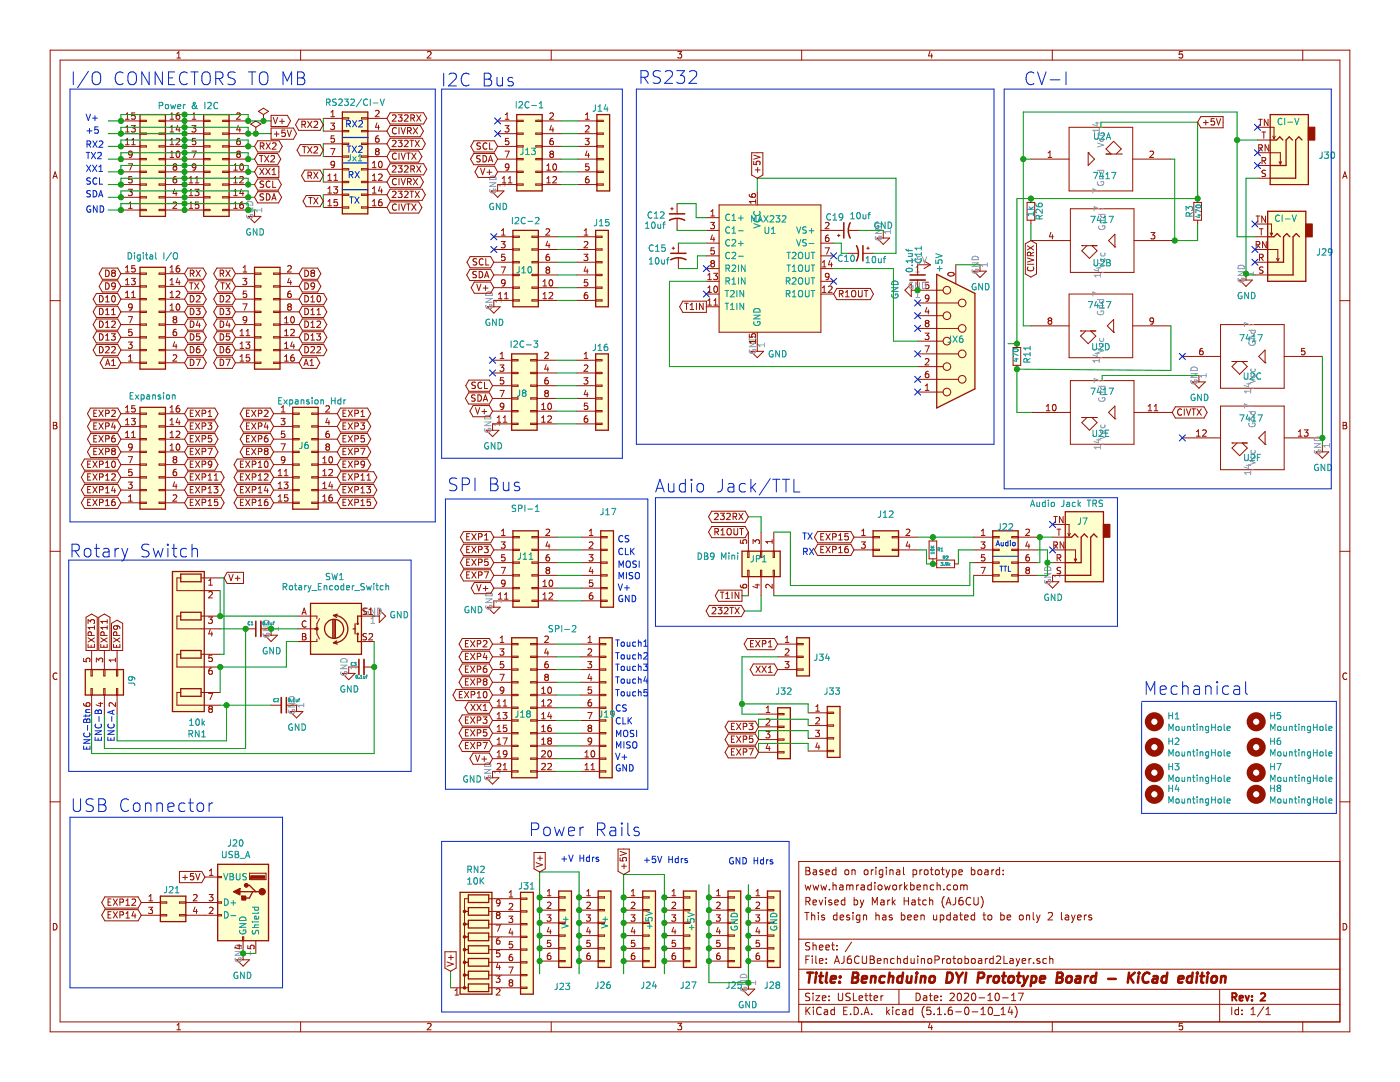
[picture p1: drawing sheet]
<svg xmlns="http://www.w3.org/2000/svg" width="279mm" height="216mm" viewBox="0 0 279 216" stroke-linecap="round" stroke-linejoin="round" font-family="sans-serif">
<path d="M0 0h279.4v215.9h-279.4z" fill-rule="evenodd" fill="#fff" stroke="#fff" stroke-width=".2"/>
<g fill="none" stroke="#981200" stroke-width=".2">
<path d="M10 10h259.4v195.9h-259.4zM12 12h255.4v191.9h-255.4zM35.3 11.6h.7M35.3 10.6l.4-.3v1.3M60 10v2M85.3 10.4l.5-.1 .2 .3-.8 1h.8M110 10v2M135.3 10.3h.7l-.4 .5 .4 .1v.6l-.2 .1-.5-.1M160 10v2M185.6 10.2l-.3 1h.8M185.9 10.7v.9M210 10v2"/>
<path d="M236 10.3h-.6l-.1 .6 .2-.1h.4l.1 .7-.2 .1-.5-.1M260 10v2M10.6 35.6l.4-1.3 .4 1.3M10.7 35.2h.6M24.1 31.7h3.8M24.1 29.2h3.8M24.1 26.7h3.8M24.1 24.1h3.8M24.1 39.4h3.8M24.1 36.8h3.8M24.1 34.3h3.8M25 28.9h.8"/>
<path d="M25 22.9l.4-.4v1.3M25 25.4l.4-.3v1.2M25 28l.4-.4v1.3M25 26.3h.8M25 23.8h.8M25.6 37.8h.8l-.4 .5 .3 .1 .1 .4-.3 .2-.5-.1M25.6 32.7h.8l-.5 1.3M26.2 25.1h.8l-.4 .5 .3 .1 .1 .4-.3 .2-.5-.1M26.3 28.9h.7M26.3 28l.3-.4v1.3M26.3 35.2h-.6v.6l.4-.1 .3 .3v.3l-.3 .2-.4-.1M26.4 30.7l-.3 .2h-.3l-.1-.2v-.4l.4-.2 .3 .3-.2 .9-.4 .1"/>
<path d="M26.9 22.5h-.6v.6l.4-.1 .3 .3v.3l-.3 .2-.4-.1M27.9 24h1.3v.3h-1.3zM27.9 26.5h1.3v.3h-1.3zM27.9 29.1h1.3v.2h-1.3zM27.9 31.6h1.3v.3h-1.3zM27.9 34.2h1.3v.2h-1.3zM27.9 36.7h1.3v.3h-1.3zM27.9 39.2h1.3v.3h-1.3zM31.7 29.1h1.3v.2h-1.3zM31.7 26.5h1.3v.3h-1.3zM31.7 24h1.3v.3h-1.3zM31.7 31.6h1.3v.3h-1.3z"/>
<path d="M31.7 36.7h1.3v.3h-1.3zM31.7 39.2h1.3v.3h-1.3zM31.7 34.2h1.3v.2h-1.3zM33 31.7h7.6M33 29.2h7.6M33 26.7h7.6M33 24.1h7.6M33 39.4h7.6M33 36.8h7.6M33 34.3h7.6M33.9 31.4h.8M33.9 22.9l.4-.4v1.3"/>
<path d="M33.9 25.4l.4-.3v1.2M33.9 28l.4-.4v1.3M33.9 30.5l.4-.4v1.3M33.9 28.9h.8M33.9 26.3h.8M33.9 23.8h.8M34.8 33.2l-.3-.2 .3-.3h.2l.3 .2-.3 .3M34.8 33.2l-.3 .3v.2l.3 .3 .4-.1 .1-.2v-.2l-.3-.3M34.8 33.2h.2M34.8 37.7l-.3 .9h.8M35.2 35.2h-.3a.79 .79 0 0 0-.1 1.3l.4-.1 .1-.4-.3-.3h-.2l-.3 .3M35.2 27.7l.4-.1 .3 .4-.8 .9h.8"/>
<path d="M35.2 38.2v.8M35.3 30.3l.2-.2a.67 .67 0 0 1 .4 .7 .67 .67 0 0 1-.4 .6l-.3-.5zM35.5 25l-.3 .9h.7M35.8 22.5l-.5 .2-.1 .4v.6h.6l.1-.1-.1-.5-.4-.1-.2 .3M35.8 25.5v.8M37.7 39h.8M37.7 36.5h.8M37.7 38.1l.4-.3v1.2M37.7 35.6l.4-.4v1.3M38.3 30.1h.8l-.5 1.3M38.3 25.1h.8l-.4 .5 .3 .1 .1 .4-.3 .2-.5-.1M38.4 23.8h.7"/>
<path d="M38.4 22.9l.3-.4v1.3M38.9 37.8h.8l-.4 .5 .3 .1 .1 .4-.3 .2-.5-.1M39 36.5h.7M39 35.6l.3-.4v1.3M39 27.6h-.6v.6l.4-.1 .3 .2v.4l-.3 .2-.4-.1M39.1 33.2l-.3 .3-.3-.1-.1-.2v-.4l.4-.1 .3 .2-.2 .9-.4 .2M40.6 29.1h1.3v.2h-1.3zM40.6 26.5h1.3v.3h-1.3zM40.6 24h1.3v.3h-1.3zM40.6 31.6h1.3v.3h-1.3zM40.6 36.7h1.3v.3h-1.3zM40.6 39.2h1.3v.3h-1.3z"/>
<path d="M40.6 34.2h1.3v.2h-1.3zM44.4 29.1h1.3v.2h-1.3zM44.4 26.5h1.3v.3h-1.3zM44.4 24h1.3v.3h-1.3zM44.4 31.6h1.3v.3h-1.3zM44.4 36.7h1.3v.3h-1.3zM44.4 39.2h1.3v.3h-1.3zM44.4 34.2h1.3v.2h-1.3zM45.7 31.7h3.8M45.7 29.2h3.8M45.7 26.7h3.8M45.7 24.1h3.8"/>
<path d="M45.7 39.4h3.8M45.7 36.8h3.8M45.7 34.3h3.8M46.6 39h.8M46.6 36.5h.8M46.6 34h.8M46.6 38.1l.4-.3v1.2M46.6 33l.4-.3v1.3M46.6 35.6l.4-.4v1.3M47.2 22.7l.5-.2 .3 .4-.8 .9h.8M47.5 30.7l-.3 .2v.3l.3 .2h.4l.1-.2v-.3l-.3-.2M47.5 30.7l-.3-.2 .3-.4h.2l.3 .3-.3 .3"/>
<path d="M47.5 30.7h.2M47.5 25l-.3 .9h.8M47.9 35.4l.4-.2 .3 .4-.8 .9h.8M47.9 27.6h-.3a.79 .79 0 0 0-.1 1.3l.4-.1 .1-.5-.3-.2h-.2l-.3 .2M47.9 25.5v.8M48 32.8l.2-.1a.67 .67 0 0 1 .4 .6 .67 .67 0 0 1-.4 .7l-.3-.5zM48.2 37.7l-.3 .9h.7M48.5 38.2v.8M50 24.8l1.1-.7 1 .7-1 .6zM51.1 26.7h.1M51.1 25.4v1.3M51.4 38.3h4.2l.6 1.1-.6 1.1h-4.2l-.6-1.1z"/>
<path d="M51.4 35.7h4.1l.7 1.1-.7 1.1h-4.1l-.6-1.1zM51.4 28.1h4.3l.6 1.1-.6 1.1h-4.3l-.6-1.1zM51.4 33.2h4.3v2.2h-4.3l-.6-1.1zM51.4 30.6h4l.6 1.1-.6 1.2h-4l-.6-1.2zM51.6 22.2l1-.6 1 .6-1 .7zM51.8 31h.7M51.8 33.6l.9 1.2M51.9 29.2l.7-.1v-.5l-.7-.1v1.3M52.1 31v1.3M52.2 29.2l.5 .6M52.6 24.1h.1M52.6 22.9v1.2"/>
<path d="M52.6 38.7h-.5l-.2 .1v.3l.6 .3 .1 .3-.2 .2h-.5M52.6 36.2l-.5-.1-.2 .1v.4l.6 .3 .1 .3-.2 .2-.5-.1M52.7 33.6l-.9 1.2M52.8 31l.8 1.3M53 33.6l.9 1.2M53.1 28.5l.8 1.3M53.2 38.7a.64 .64 0 0 1 .7 .6 .64 .64 0 0 1-.7 .6zM53.6 31l-.8 1.3M53.9 36.2a.56 .56 0 0 0-.7 .1 .56 .56 0 0 0 0 .8l.3 .3 .4-.1M53.9 33.6l-.9 1.2M53.9 28.5l-.8 1.3M54.1 31.2l.5-.2 .2 .4-.8 .9h.8"/>
<path d="M54.1 25.6h4.4l.7 1.1-.7 1.1h-4.4zM54.1 23h3.3l.6 1.1-.6 1.1h-3.3zM54.3 39.9l.4-1.2 .4 1.2M54.3 34.8h.7M54.3 33.9l.4-.3v1.2M54.4 39.6h.6M54.4 28.6l.5-.1 .2 .4-.8 .9h.8M54.4 36.1v1.3h.6M54.5 23.4l.5 1.3 .4-1.3M54.7 26.7h1M55.2 26.3v.9M55.8 24.2h1"/>
<path d="M56.3 23.7v1M56.9 26h-.6l-.1 .6 .5-.2 .3 .3v.3l-.3 .2-.5-.1M57.3 26l.4 1.2 .5-1.2M59.6 23.8h4.3l.6 1.1-.6 1.1h-4.3l-.6-1.1zM59.9 28.9h4l.6 1.1-.6 1.1h-4l-.6-1.1zM60.2 24.8h.7l.1-.2-.1-.3-.7-.1v1.3M60.4 29.3h.7M60.6 24.8l.4 .7M60.7 29.3v1.2M60.8 33.9h3.1l.6 1.2-.6 1.1h-3.1l-.6-1.1zM61.1 39h2.8l.6 1.1-.6 1.1h-2.8l-.6-1.1zM61.4 24.2l.9 1.3"/>
<path d="M61.4 29.3l.9 1.2M61.5 35h.6v-.5l-.6-.2v1.3M61.6 39.4h.7M61.8 35l.4 .6M62 39.4v1.3M62.3 24.2l-.9 1.3M62.3 29.3l-.9 1.2M62.6 34.3l.8 1.3M62.6 39.4l.8 1.3M62.7 24.3l.4-.1 .3 .3-.8 1h.8M62.7 29.4l.4-.1 .3 .3-.8 .9h.8M63.4 34.3l-.8 1.3"/>
<path d="M63.4 39.4l-.8 1.3M64.5 23.6h3.8M64.5 33.8h3.8M64.5 36.3h3.8M64.5 38.9h3.8M64.5 26.2h3.8M64.5 28.7h3.8M64.5 31.2h3.8M65.4 36h.8M65.4 35.1l.4-.4v1.3M65.4 37.6l.4-.3v1.2M65.4 38.5h.8"/>
<path d="M66 24.6h.8l-.5 .4 .4 .2 .1 .4-.3 .2-.5-.1M66 29.6h.8l-.5 1.3M66 23.3h.8M66 22.4l.4-.4v1.3M66.6 37.3h.8l-.4 .4 .3 .2 .1 .4-.3 .2-.5-.1M66.6 36h.8M66.6 35.1l.4-.4v1.3M66.7 27.1h-.6l-.1 .6 .5-.1 .3 .2v.3l-.3 .3-.5-.2M66.8 32.7l-.3 .3-.3-.1-.2-.2 .1-.4 .4-.1 .3 .2-.2 .9-.4 .2M67.3 39.8h-.6l-.1 .6 .5-.1 .3 .2v.3l-.3 .3-.5-.2M68.3 23.5h1.3v.2h-1.3zM68.3 26h1.3v.3h-1.3z"/>
<path d="M68.3 28.6h1.3v.2h-1.3zM68.3 31.1h1.3v.3h-1.3zM68.3 33.7h1.3v.2h-1.3zM68.3 36.2h1.3v.2h-1.3zM68.3 38.7h1.3v.3h-1.3zM72.1 36.2h1.3v.2h-1.3zM72.1 38.7h1.3v.3h-1.3zM72.1 33.7h1.3v.2h-1.3zM72.1 28.6h1.3v.2h-1.3zM72.1 26h1.3v.3h-1.3zM72.1 23.5h1.3v.2h-1.3zM72.1 31.1h1.3v.3h-1.3z"/>
<path d="M73.4 23.6h3.8M73.4 33.8h3.8M73.4 36.3h3.8M73.4 38.9h3.8M73.4 26.2h3.8M73.4 28.7h3.8M73.4 31.2h3.8M74.3 33.5h.8M74.3 32.5l.4-.3v1.3M74.3 35.1l.4-.4v1.3M74.3 37.6l.4-.3v1.2M74.3 36h.8"/>
<path d="M74.3 38.5h.8M74.9 22.1l.5-.1 .3 .4-.8 .9h.8M75.2 30.2l-.3-.3 .3-.3h.2l.3 .3-.3 .3M75.2 30.2l-.3 .2v.3l.3 .2h.3l.2-.2v-.3l-.3-.2M75.2 30.2h.2M75.2 24.5l-.3 .9h.8M75.5 27.1h-.2a.79 .79 0 0 0-.1 1.3l.3-.1 .2-.5-.3-.2h-.2l-.3 .2M75.5 34.8l.5-.1 .3 .4-.8 .9h.8M75.5 25v.8M75.7 32.3l.1-.1a.67 .67 0 0 1 .5 .6 .67 .67 0 0 1-.5 .7l-.3-.5zM75.8 37.2l-.3 .9h.8M76.1 39.8l-.4 .1-.2 .5 .1 .5 .5 .1 .2-.2-.2-.4-.3-.1-.3 .2"/>
<path d="M76.1 37.7v.8M77.9 35.2h6l.6 1.1-.6 1.1h-6l-.7-1.1zM77.9 30.1h5.7l.6 1.1-.6 1.2h-5.7l-.7-1.2zM77.9 27.6h6.4l.6 1.1-.6 1.1h-6.4l-.7-1.1zM77.9 25h6l.6 1.2-.6 1.1h-6l-.7-1.1zM77.9 37.7h6.4l.6 1.2-.6 1.1h-6.4l-.7-1.1zM77.9 32.7h6.6l.7 1.1-.7 1.1h-6.6l-.7-1.1zM77.9 22.5h6.6l.7 1.1-.7 1.1h-6.6l-.7-1.1zM78.3 33.2l.5-.1 .2 .3-.7 .9h.7M78.3 28.1l.5-.1 .2 .3-.7 1h.7M78.3 38.3l.5-.1 .2 .3-.7 .9h.7M78.3 23l.5-.1 .2 .4-.7 .9h.7"/>
<path d="M79.1 25.6a.56 .56 0 0 0-.8 .5 .56 .56 0 0 0 .8 .5M79.1 30.7a.56 .56 0 0 0-.8 .5 .56 .56 0 0 0 .8 .5M79.1 35.7a.56 .56 0 0 0-.8 .5 .56 .56 0 0 0 .8 .6M79.5 38.2h.7l-.4 .4 .4 .2v.5l-.2 .1-.5-.1M79.5 22.9h.7l-.4 .5 .4 .1v.6l-.2 .1-.5-.1M79.5 28h.7l-.4 .5 .4 .1v.5l-.2 .2-.5-.2M79.5 33.1h.7l-.4 .5 .4 .1v.5l-.2 .1-.5-.1M79.6 25.5v1.2M79.6 30.5v1.3M79.6 35.6v1.3M80.1 35.6l.4 1.3 .4-1.3M80.1 30.5l.4 1.3 .4-1.3"/>
<path d="M80.1 25.5l.4 1.2 .4-1.2M80.7 33.2l.5-.1 .3 .3-.8 .9h.8M80.7 23l.5-.1 .3 .4-.8 .9h.8M80.7 28.1l.5-.1 .3 .3-.8 1h.8M80.7 38.3l.5-.1 .3 .3-.8 .9h.8M81.2 30.5h.7M81.3 26.1h.6l.2-.2-.1-.3-.7-.1v1.2M81.3 36.3l.6-.1 .2-.2-.1-.3-.7-.1v1.3M81.5 30.5v1.3M81.6 36.3l.5 .6M81.6 26.1l.5 .6M81.8 38.2h.7"/>
<path d="M81.8 28h.7M82 33.7h.6l.1-.2v-.3l-.7-.1v1.2M82 23.6l.6-.1 .1-.2v-.3l-.7-.1v1.3M82.2 28v1.3M82.2 38.2v1.2M82.2 30.5l.8 1.3M82.3 33.7l.4 .6M82.3 23.6l.4 .6M82.5 35.6l.8 1.3M82.5 25.5l.8 1.2M82.9 38.2l.8 1.2M82.9 28l.8 1.3"/>
<path d="M83 30.5l-.8 1.3M83.2 33.1l.8 1.2M83.2 22.9l.8 1.3M83.3 35.6l-.8 1.3M83.3 25.5l-.8 1.2M83.7 38.2l-.8 1.2M83.7 28l-.8 1.3M84 33.1l-.8 1.2M84 22.9l-.8 1.3M94.5 30.6h4.2l.6 1.1-.6 1.2h-4.2l-.6-1.2zM94.6 28.1h4.1l.6 1.1-.6 1.1h-4.1l-.6-1.1zM95.4 33.2h3.3l.6 1.1-.6 1.1h-3.3l-.6-1.1z"/>
<path d="M95.8 31.1l-.4-.1-.2 .2v.4l.6 .2v.3l-.2 .2h-.5M95.9 28.6l-.5-.1-.2 .1v.4l.6 .2 .1 .3-.2 .3-.5-.1M95.9 33.6l.4 1.2 .4-1.2M96.4 31a.64 .64 0 0 1 .7 .7 .64 .64 0 0 1-.7 .6zM97.2 28.6a.56 .56 0 0 0-.8 .1 .56 .56 0 0 0 0 .8l.4 .3 .4-.2M97.2 34.4h.9M97.5 32.3l.4-1.3 .4 1.3M97.6 32h.6M97.7 33.9v.9M97.7 28.5v1.3h.6M98 38.1h2.6l-1.3 1.3zM99.3 31.7h3.8"/>
<path d="M99.3 29.2h3.8M99.3 26.7h3.8M99.3 24.1h3.8M99.3 34.3h3.8M100.2 36.5h.8M100.2 35.6l.4-.4v1.3M100.8 30.1h.8l-.5 1.3M100.8 25.1h.8l-.5 .5 .4 .1 .1 .4-.3 .2-.5-.1M100.8 23.8h.8M100.8 22.9l.4-.4v1.3M101.4 36.5h.8M101.4 35.6l.4-.4v1.3"/>
<path d="M101.5 27.6h-.6l-.1 .6 .5-.1 .3 .2v.4l-.3 .2-.5-.1M101.6 33.2l-.3 .3-.3-.1-.2-.2 .1-.4 .4-.1 .3 .2-.2 .9-.4 .2M103.1 29.1h1.3v.2h-1.3zM103.1 26.5h1.3v.3h-1.3zM103.1 24h1.3v.3h-1.3zM103.1 31.6h1.3v.3h-1.3zM103.1 36.7h1.3v.3h-1.3zM103.1 34.2h1.3v.2h-1.3zM103.1 36.8h-3.8v1.3M106.9 29.1h1.3v.2h-1.3zM106.9 26.5h1.3v.3h-1.3zM106.9 24h1.3v.3h-1.3z"/>
<path d="M106.9 31.6h1.3v.3h-1.3zM106.9 36.7h1.3v.3h-1.3zM106.9 34.2h1.3v.2h-1.3zM108.2 31.7h3.8M108.2 29.2h3.8M108.2 26.7h3.8M108.2 24.1h3.8M108.2 36.8h3.8M108.2 34.3h3.8M109.1 36.5h.8M109.1 34h.8M109.1 33l.4-.3v1.3"/>
<path d="M109.1 35.6l.4-.4v1.3M109.7 22.7l.5-.2 .3 .4-.8 .9h.8M110 30.7l-.3 .2v.3l.3 .2h.3l.2-.2v-.3l-.3-.2M110 30.7l-.3-.2 .3-.4h.2l.3 .3-.3 .3M110 30.7h.2M110 25l-.3 .9h.8M110.3 35.4l.5-.2 .3 .4-.8 .9h.8M110.3 27.6h-.2a.79 .79 0 0 0-.1 1.3l.3-.1 .2-.5-.3-.2h-.2l-.3 .2M110.3 25.5v.8M110.5 32.8l.1-.1a.67 .67 0 0 1 .5 .6 .67 .67 0 0 1-.5 .7l-.3-.5zM115.3 31.7h3.8M115.3 29.2h3.8"/>
<path d="M115.3 26.7h3.8M115.3 24.1h3.8M115.3 36.8h3.8M115.3 34.3h3.8M116.8 27.6h.8l-.5 .5 .4 .1 .1 .5-.3 .2-.5-.1M116.8 25.2l.5-.1 .3 .3-.8 .9h.8M116.8 23.8h.8M116.8 22.9l.4-.4v1.3M117.1 30.1l-.3 .9h.8M117.4 35.2h-.2a.79 .79 0 0 0-.1 1.3l.3-.1 .2-.4-.3-.3h-.2l-.3 .3M117.4 30.6v.8M117.5 32.7h-.6l-.1 .6 .5-.1 .3 .2v.3l-.3 .3-.5-.2"/>
<path d="M119.1 29.1h1.3v.2h-1.3zM119.1 26.5h1.3v.3h-1.3zM119.1 24h1.3v.3h-1.3zM119.1 31.6h1.3v.3h-1.3zM119.1 36.7h1.3v.3h-1.3zM119.1 34.2h1.3v.2h-1.3zM149.5 38.8l.2 .4 .4 .2 .6-.1v-.5l-.1-.2-.5 .2-.1 .3 .3 .3M150 30.5h2.2v4.4l-1.1 .7-1.1-.7zM150.4 32.2v.6l.6 .1-.1-.2 .1-.4 .6-.1 .1 .2-.1 .5M150.4 30.9l1.3 .5-1.3 .4M150.7 33.9h1M150.8 39.9v.7"/>
<path d="M151.1 38.4v2.5M151.2 33.4v1M205.7 31.7h7.7M205.7 39.6v.8M209.2 31.4h.7M209.2 30.5l.3-.4v1.3M213.4 25.4h12.7v12.7h-12.7zM217.2 30.5h.1M217.2 30.5l1.2 1.2-1.2 1.3zM220.7 30.7h3.1M221.7 30.7l-1-1 1.5-1.5 1.6 1.5-1 1M223.8 30.7h.1"/>
<path d="M226.1 31.7h7.6M229.5 30.3l.5-.2 .2 .4-.8 .9h.8M239 39.6v.8M239.6 23.3h4.5v2.2h-4.5l-.6-1.1zM240.2 24.5h.9M240.6 24v.9M242.3 23.7h-.6v.6l.5-.1 .2 .2v.3l-.2 .2-.5-.1M242.8 23.7l.4 1.2 .4-1.2M251 25.4h3.3v2.3M251 30.5h4.5v2.3M251 33h2.5M251 35.6h2.5"/>
<path d="M251 27.9h2.5M251.2 23.8h.7M251.2 29.5h.6l.1-.2v-.3l-.7-.1v1.2M251.5 29.5l.4 .6M251.5 23.8v1.3M251.8 26.3h.8M251.9 32.1l.7-.1v-.5l-.7-.1v1.3M252.2 32.1l.4 .6M252.2 26.3v1.3M252.6 34h-.5l-.2 .1-.1 .2 .2 .2 .5 .2 .1 .3-.3 .2h-.5M253.1 23.8v1.3l-.8-1.3v1.3M253.2 28.9v1.2l-.7-1.2v1.2"/>
<path d="M254 27.2l.3 .5M254.5 27.2l-.2 .5M255.3 32.3l.2 .5M255.8 32.3l-.3 .5M268 35.6l.4-1.3 .4 1.3M268.1 35.2h.6M10 60h2M19.2 58.6h4.3l.6 1.1-.6 1.1h-4.3l-.6-1.1zM19.9 59a.64 .64 0 0 1 .7 .6 .64 .64 0 0 1-.7 .6zM20.4 56h3.1l.6 1.1-.6 1.2h-3.1l-.6-1.2zM20.4 53.5h3.1l.6 1.1-.6 1.1h-3.1l-.6-1.1zM21.1 56.4a.64 .64 0 0 1 .7 .7 .64 .64 0 0 1-.7 .6z"/>
<path d="M21.1 53.9a.64 .64 0 0 1 .7 .6 .64 .64 0 0 1-.7 .7zM21.1 59.3l.3-.3v1.2M22.4 59.1l.2-.1a.67 .67 0 0 1 .4 .6 .67 .67 0 0 1-.4 .6l-.3-.4zM22.5 54.5l-.2 .2v.2l.2 .3 .4-.1 .1-.2v-.3l-.2-.1M22.5 54.5l-.2-.3 .2-.3 .5 .1v.3l-.2 .2M22.5 54.5h.3M23 57l-.2 .2h-.4l-.1-.2v-.3l.2-.3h.3l.2 .3a.88 .88 0 0 1-.2 1h-.4M24.1 41.9h3.8M24.1 59.7h3.8M24.1 57.1h3.8M24.1 54.6h3.8M25 53.4l.4-.4v1.3"/>
<path d="M25 55.9l.4-.4v1.3M25 58.4l.4-.3v1.3M25 59.4h.8M25 56.8h.8M25 54.3h.8M25.7 41.6h.7M25.7 40.7l.3-.4v1.3M26.2 55.5h.8l-.4 .5 .3 .2 .1 .4-.3 .2-.5-.1M26.3 58.4l.3-.3v1.3M26.3 59.4h.7M26.9 53h-.6v.6l.4-.1 .3 .2v.4l-.3 .2-.4-.1M27.9 41.8h1.3v.2h-1.3z"/>
<path d="M27.9 54.5h1.3v.2h-1.3zM27.9 57h1.3v.3h-1.3zM27.9 59.6h1.3v.2h-1.3zM31.7 41.8h1.3v.2h-1.3zM31.7 54.5h1.3v.2h-1.3zM31.7 57h1.3v.3h-1.3zM31.7 59.6h1.3v.2h-1.3zM33 41.9h7.6M33 59.7h3.8M33 57.1h3.8M33 54.6h3.8M33.9 53.4l.4-.4v1.3"/>
<path d="M33.9 55.9l.4-.4v1.3M33.9 58.4l.4-.3v1.3M33.9 59.4h.8M33.9 56.8h.8M33.9 54.3h.8M34.5 40.4l.5-.1 .3 .4-.8 .9h.8M35.2 58.2l.4-.1 .3 .3-.8 1h.8M35.5 55.5l-.3 .9h.7M35.8 53l-.5 .1-.1 .5v.6h.6l.1-.1-.1-.5-.4-.1-.2 .2M35.8 56v.8M37.5 56h2.7l.7 1.1-.7 1.2h-2.7l-.7-1.2zM37.5 53.5h3l.7 1.1-.7 1.1h-3l-.7-1.1z"/>
<path d="M37.5 58.6h3l.7 1.1-.7 1.1h-3l-.7-1.1zM37.7 41.6h.8M37.7 40.7l.4-.4v1.3M37.8 56.4h.7M38 54.6l.7-.1v-.5l-.7-.1v1.3M38 59a.64 .64 0 0 1 .7 .6 .64 .64 0 0 1-.7 .6zM38.2 56.4v1.3M38.3 54.6l.4 .6M38.8 56.4l.9 1.3M39.1 53.9l.9 1.3M39.2 59.1l.5-.1 .2 .3-.8 .9h.8M39.6 40.3h-.6v.6l.4-.1 .3 .2v.4l-.3 .2-.4-.1"/>
<path d="M39.7 56.4l-.9 1.3M40 53.9l-.9 1.3M40.6 41.8h1.3v.2h-1.3zM43.3 53.5h3.1l.6 1.1-.6 1.1h-3.1l-.7-1.1zM43.3 58.6h3.1l.6 1.1-.6 1.1h-3.1l-.7-1.1zM43.6 56h2.8l.6 1.1-.6 1.2h-2.8l-.6-1.2zM43.9 54.6l.7-.1v-.5l-.7-.1v1.3M43.9 59a.64 .64 0 0 1 .8 .6 .64 .64 0 0 1-.8 .6zM44.1 56.4h.7M44.2 54.6l.5 .6M44.4 56.4v1.3M44.4 41.8h1.3v.2h-1.3z"/>
<path d="M45.1 53.9l.8 1.3M45.1 56.4l.8 1.3M45.1 59.1l.5-.1 .3 .3-.8 .9h.8M45.7 41.9h3.8M45.9 53.9l-.8 1.3M45.9 56.4l-.8 1.3M46.6 41.6h.8M46.6 40.7l.4-.4v1.3M47 59.7h3.8M47 57.1h3.8M47 54.6h3.8M48.5 55.5h.8l-.5 .5 .4 .2 .1 .4-.3 .2-.5-.1"/>
<path d="M48.5 40.3l-.5 .1-.1 .5v.6h.6l.1-.1-.1-.5-.4-.1-.2 .2M48.5 54.3h.8M48.5 53.4l.4-.4v1.3M49.2 58.1h-.6l-.1 .6 .5-.1 .3 .2v.3l-.3 .3-.5-.2M49.5 43.2h2.6l-1.3 1.2zM50.8 59.6h1.3v.2h-1.3zM50.8 57h1.3v.3h-1.3zM50.8 54.5h1.3v.2h-1.3zM50.8 41.9v1.3M54.6 59.6h1.3v.2h-1.3zM54.6 57h1.3v.3h-1.3zM54.6 54.5h1.3v.2h-1.3z"/>
<path d="M55.9 59.7h3.8M55.9 57.1h3.8M55.9 54.6h3.8M57.4 53.1l.5-.1 .2 .4-.7 .9h.7M57.7 55.5l-.3 .9h.8M58 58.1h-.2a.79 .79 0 0 0-.1 1.3l.3-.1 .1-.5-.2-.2h-.2l-.3 .2M58 56v.8M60.3 56h3.1l.6 1.1-.6 1.2h-3.1l-.6-1.2zM60.3 53.5h3.1l.6 1.1-.6 1.1h-3.1l-.6-1.1zM60.3 58.6h4.3l.6 1.1-.6 1.1h-4.3l-.6-1.1zM60.8 53.9a.64 .64 0 0 1 .8 .6 .64 .64 0 0 1-.8 .7zM60.8 56.4a.64 .64 0 0 1 .8 .7 .64 .64 0 0 1-.8 .6z"/>
<path d="M60.8 59a.64 .64 0 0 1 .8 .6 .64 .64 0 0 1-.8 .6zM62.1 59.3l.3-.3v1.2M62.3 54.5l-.2 .2v.3l.2 .2 .4-.1 .1-.2v-.2l-.3-.2M62.3 54.5l-.2-.3 .2-.3h.2l.3 .3-.3 .3M62.3 54.5h.2M62.8 57l-.3 .2h-.3l-.1-.2 .1-.5 .3-.1 .2 .2a.84 .84 0 0 1-.3 1.1h-.2M63.4 59.1l.2-.1a.69 .69 0 0 1 .4 .6 .69 .69 0 0 1-.4 .6l-.2-.1-.1-.3zM64.5 41.4h3.8M65.4 40.2l.4-.4v1.3M65.4 41.1h.8M68.3 41.3h1.3v.2h-1.3zM72.1 41.3h1.3v.2h-1.3z"/>
<path d="M73.4 41.4h3.8M74.3 40.2l.4-.4v1.3M74.3 41.1h.8M77.9 40.3h5.7l.6 1.1-.6 1.1h-5.7l-.7-1.1zM79.1 40.8a.56 .56 0 0 0-.8 .5 .56 .56 0 0 0 .8 .5M79.6 40.7v1.3M80.1 40.7l.4 1.3 .4-1.3M81.2 40.7h.7M81.5 40.7v1.3M82.2 40.7l.8 1.3M83 40.7l-.8 1.3M93.8 53.7h4.1l.7 1.2-.7 1.1h-4.1l-.7-1.1z"/>
<path d="M93.8 51.2h4.1l.7 1.1-.7 1.1h-4.1l-.6-1.1zM94.7 56.3h3.2l.7 1.1-.7 1.1h-3.2l-.7-1.1zM95.1 54.2h-.5l-.2 .1 .1 .4 .5 .2 .1 .3-.3 .2h-.4M95.1 51.7l-.5-.1-.1 .1v.4l.5 .2 .1 .4-.2 .2-.5-.1M95.1 56.7l.5 1.3 .4-1.3M95.6 54.2a.64 .64 0 0 1 .7 .6 .64 .64 0 0 1-.7 .6zM96.4 51.7a.56 .56 0 0 0-.7 .1 .56 .56 0 0 0 0 .8l.3 .3 .4-.1M96.4 57.5h1M96.7 55.4l.4-1.2 .5 1.2M96.8 55.1h.6M96.9 57v1M97 51.6v1.3h.6"/>
<path d="M98.6 47.2h3.8M98.6 49.8h3.8M98.6 52.3h3.8M98.6 54.9h3.8M98.6 57.4h3.8M99.5 59.6h.7M99.5 58.7l.3-.4v1.3M100 48.2h.8l-.4 .5 .3 .1 .1 .4-.2 .3-.6-.2M100 53.3h.9l-.6 1.2M100.1 46.9h.7M100.1 46l.4-.4v1.3M100.7 59.6h.7"/>
<path d="M100.7 58.7l.3-.4v1.3M100.7 50.7h-.5l-.1 .6 .5-.1 .2 .3v.3l-.2 .2-.5-.1M100.8 56.4l-.2 .2-.4-.1-.1-.1 .1-.5 .4-.1 .2 .3-.2 .8-.4 .2M102.4 59.8h1.2v.3h-1.2zM102.4 57.3h1.2v.2h-1.2zM102.4 54.7h1.2v.3h-1.2zM102.4 47.1h1.2v.3h-1.2zM102.4 49.7h1.2v.2h-1.2zM102.4 52.2h1.2v.3h-1.2zM102.4 59.9h-3.8v1.3M106.2 59.8h1.2v.3h-1.2zM106.2 57.3h1.2v.2h-1.2z"/>
<path d="M106.2 54.7h1.2v.3h-1.2zM106.2 47.1h1.2v.3h-1.2zM106.2 49.7h1.2v.2h-1.2zM106.2 52.2h1.2v.3h-1.2zM107.4 47.2h3.9M107.4 49.8h3.9M107.4 52.3h3.9M107.4 54.9h3.9M107.4 57.4h3.9M107.4 59.9h3.9M108.4 59.6h.7M108.4 56.2l.3-.4v1.3"/>
<path d="M108.4 58.7l.3-.4v1.3M108.4 57.1h.7M109 45.8l.4-.2 .3 .4-.8 .9h.8M109.2 53.8l-.2-.2 .2-.3h.2l.3 .2-.3 .3M109.2 53.8l-.2 .3v.2l.2 .2h.4l.1-.2v-.2l-.3-.3M109.2 53.8h.2M109.3 48.1l-.3 .9h.8M109.6 58.5l.5-.2 .2 .4-.8 .9h.8M109.6 50.7h-.3a.79 .79 0 0 0-.1 1.3l.4-.1 .1-.4-.3-.3h-.2l-.2 .3M109.6 48.6v.9M109.7 55.9l.2-.1a.67 .67 0 0 1 .4 .6 .67 .67 0 0 1-.4 .7l-.3-.5zM115.1 47.2h3.8"/>
<path d="M115.1 49.8h3.8M115.1 52.3h3.8M115.1 54.9h3.8M115.1 57.4h3.8M115.1 59.9h3.8M116.5 50.7h.8l-.4 .5 .3 .1 .1 .5-.2 .2-.6-.1M116.6 46.9h.7M116.6 48.3l.5-.1 .2 .3-.8 1h.8M116.6 46l.4-.4v1.3M116.9 53.2l-.3 .9h.8M117.2 58.3h-.2a.79 .79 0 0 0-.2 1.3h.4l.1-.5-.2-.3h-.3l-.2 .3M117.2 53.7v.8"/>
<path d="M117.2 55.8h-.5l-.1 .6 .5-.1 .2 .2v.3l-.2 .3-.5-.2M118.9 59.8h1.2v.3h-1.2zM118.9 57.3h1.2v.2h-1.2zM118.9 54.7h1.2v.3h-1.2zM118.9 49.7h1.2v.2h-1.2zM118.9 47.1h1.2v.3h-1.2zM118.9 52.2h1.2v.3h-1.2zM133.9 41.7h.5M134.1 49.5h.5M134.1 41.4v.5M134.4 49.3v.5M135.1 40.6v2.1"/>
<path d="M135.1 43.7v2M135.4 48.5v2M135.4 51.6v2M141 46h2.5M141 58.7h2.5M141 43.4h2.5M141 48.5h2.5M141 51.1h2.5M141 53.6h2.5M141 56.1h2.5M141.2 55.8h.8M141.2 58.3h.8"/>
<path d="M141.2 54.9l.4-.4v1.3M141.2 57.4l.4-.3v1.2M141.2 60l.4-.4v1.3M141.8 44.4h.8l-.4 .5 .3 .1 .1 .4-.3 .2-.5-.1M141.9 43.1h.7M141.9 42.2l.3-.4v1.3M142.1 52.6l-.2 .2v.2l.2 .3 .4-.1 .1-.2v-.2l-.3-.2M142.1 52.6l-.2-.3 .2-.3h.2l.3 .2-.3 .4M142.1 52.6h.2M142.2 46.9l-.3 .9h.7M142.4 54.5h.8l-.4 .5 .3 .1 .1 .5-.2 .2-.6-.1M142.5 47.3v.9"/>
<path d="M142.5 60l.3-.4v1.3M142.5 49.5h-.6v.6l.4-.2 .3 .3v.3l-.3 .2-.4-.1M142.6 57.2l.2-.1a.67 .67 0 0 1 .4 .6 .67 .67 0 0 1-.4 .6l-.3-.4zM143.5 40.9h20.3v25.4h-20.3zM150.8 40.2h-1.3l.4 .4M163.8 46h4.6M163.8 58.7h2.6M163.8 48.5h2.6M163.8 51.1h2.6M163.8 53.6h2.6M163.8 56.1h2.6M164.1 53.3h.7"/>
<path d="M164.1 58.3h.7M164.1 52.3l.4-.3v1.3M164.1 57.4l.4-.3v1.2M164.7 49.5h.8l-.5 1.2M164.7 44.5l.5-.1 .3 .3-.8 .9h.8M165.3 46.9h-.2a.79 .79 0 0 0-.1 1.3l.3-.1 .2-.4-.3-.3h-.2l-.3 .3M165.3 57.2l.5-.1 .3 .3-.8 .9h.8M165.5 55.1l-.3 .2h-.4l-.1-.2 .1-.4 .4-.2 .3 .3-.2 .9-.5 .1M165.6 51.9l-.3 .9h.8M165.9 52.4v.9M167 57.6h6.7l.6 1.1-.6 1.1h-6.7l-.6-1.1zM167.1 47h.5"/>
<path d="M167.4 46.7v.5M167.5 58.6l.7-.1v-.4l-.7-.1v1.2M167.8 58.6l.4 .6M168.7 58.3l.4-.3v1.2M168.7 59.2h.8M169.2 50.5h2M169.4 46h2M170 58.1l.3-.1a.44 .44 0 0 1 .5 .4l-.1 .7-.4 .1-.3-.1zM171.3 58v1l.3 .2h.3l.2-.2v-1M172.2 50.5h2M172.5 58h.7M172.8 58v1.2"/>
<path d="M173 49.5h.5M173.2 49.3v.5M175 47.5h2.5l-1.2 1.3zM176.3 46.2v1.3M181.9 56.6v2.6l-1.3-1.3zM181.9 57.9h6.3M183.1 55.9v2M184.4 52.1l1.3 .7M185.3 56.3h-.6v.6l.4-.1 .3 .2v.4l-.3 .2-.4-.1M185.4 59.4l-.3 .2h-.3l-.1-.2v-.4l.4-.1 .3 .2-.2 .9-.4 .1M185.7 52.8h-2.6v2.1M185.7 52.8l-1.3 .8"/>
<path d="M189.3 54.5a.61 .61 0 0 1 .7-.2 .61 .61 0 0 1 .4 .6 .76 .76 0 0 1-1.2-.2zM190.8 52.8v3.8M194.3 54.1h2.5l-1.2 1.3zM195.6 52.8v1.3M204.6 48.6l1.1-.6 1.2 .6v6.1l-1.2 .6-1.1-.6zM205 40.4h1.5v3.5h-1.5zM205 52.7h1.3M205 51.5l1.3 .4-1.3 .4M205 49l1.3 .9M205.2 53.3a.56 .56 0 0 0 0 .7 .56 .56 0 0 0 .8 0l.3-.4-.1-.3M205.7 51l-.1-.6h-.4l-.2 .6h1.3M205.7 43.9v.8"/>
<path d="M206 48h7.6M206.3 50.3l-.6 .4M206.3 49l-1.3 .9M209.7 46.4l-.3 .8h.8M210 46.8v.9M213.4 58.7h12.7v12.7h-12.7zM213.6 41.7h12.7v12.7h-12.7zM215.9 49h.1M215.9 49h3M216.9 49l-1 1 1.5 1.6 1.5-1.6-1-1M222.5 49.3h.1M222.5 46.7v2.6l-1.3-1.3z"/>
<path d="M226.3 48h7.6M229.7 46.4h.8l-.5 .5 .4 .1 .1 .4-.3 .3-.5-.2M238.3 40.4h1.5v3.5h-1.5zM239 43.9v.8M247.4 55.9h2.5l-1.2 1.2zM248.7 54.6v1.3M250.4 47.2h2.6M250.4 44.7h3.3v2.3M250.4 49.8h4.6v2.3M250.4 52.3h2.6M250.4 54.9h2.6M250.7 43.1h.7"/>
<path d="M250.7 48.8h.6l.1-.2v-.3l-.7-.1v1.3M251 48.8l.4 .7M251 43.1v1.3M251.3 45.6h.8M251.4 51.4l.6-.1v-.4l-.6-.2v1.3M251.7 51.4l.4 .6M251.7 45.6v1.3M252.1 53.3h-.5l-.2 .1-.1 .2 .2 .2 .4 .2 .2 .3-.3 .2h-.5M252.6 43.1v1.3l-.8-1.3v1.3M252.7 48.2v1.3l-.7-1.3v1.3M253.5 46.5l.2 .5M254 46.5l-.3 .5"/>
<path d="M254.8 51.6l.2 .5M255.3 51.6l-.3 .5M267.4 60h2M19.2 68.7h4.3l.6 1.1-.6 1.2h-4.3l-.6-1.2zM19.2 66.2h4.3l.6 1.1-.6 1.1h-4.3l-.6-1.1zM19.2 61.1h4.3l.6 1.1-.6 1.1h-4.3l-.6-1.1zM19.2 63.7h4.3l.6 1.1-.6 1.1h-4.3l-.6-1.1zM19.9 61.5a.64 .64 0 0 1 .7 .7 .64 .64 0 0 1-.7 .6zM19.9 64.1a.64 .64 0 0 1 .7 .6 .64 .64 0 0 1-.7 .6zM19.9 66.6a.64 .64 0 0 1 .7 .6 .64 .64 0 0 1-.7 .7zM19.9 69.1a.64 .64 0 0 1 .7 .7 .64 .64 0 0 1-.7 .6zM20.6 71.3h2.9l.6 1.1-.6 1.1h-2.9l-.6-1.1z"/>
<path d="M21.1 69.3l.5-.2 .2 .4-.8 .9h.8M21.1 60.2h.7M21.1 62.8h.7M21.1 61.9l.3-.4v1.3M21.1 64.4l.3-.3v1.2M21.1 67l.3-.4v1.3M21.1 65.3h.7M21.1 67.9h.7M21.1 72.9l.4-1.2 .4 1.2M21.2 72.6h.6M22.2 66.6h.8l-.4 .5 .4 .1v.5l-.2 .2-.6-.2M22.3 69.3l.5-.2 .2 .4-.8 .9h.8"/>
<path d="M22.3 62.8h.7M22.3 64.2l.5-.1 .2 .3-.8 .9h.8M22.3 72.9h.7M22.3 61.9l.4-.4v1.3M22.3 72l.4-.3v1.2M24.1 72.4h3.8M24.1 62.2h3.8M24.1 69.8h3.8M24.1 67.3h3.8M24.1 64.8h3.8M25.6 68.2h.8l-.4 .5 .3 .2 .1 .4-.3 .2-.5-.1M25.6 63.2h.8l-.5 1.2"/>
<path d="M25.7 71.1l.3-.3v1.3M25.7 72.1h.7M26.3 65.7h-.6v.6l.4-.1 .3 .2v.4l-.3 .2-.4-.1M26.4 61.2l-.3 .2h-.3l-.1-.2v-.4l.4-.2 .3 .3-.2 .9-.4 .1M27.9 62.1h1.3v.3h-1.3zM27.9 64.6h1.3v.3h-1.3zM27.9 67.2h1.3v.2h-1.3zM27.9 69.7h1.3v.3h-1.3zM27.9 72.3h1.3v.2h-1.3zM31.7 62.1h1.3v.3h-1.3zM31.7 64.6h1.3v.3h-1.3zM31.7 67.2h1.3v.2h-1.3z"/>
<path d="M31.7 69.7h1.3v.3h-1.3zM31.7 72.3h1.3v.2h-1.3zM33 72.4h3.8M33 62.2h3.8M33 69.8h3.8M33 67.3h3.8M33 64.8h3.8M33.9 61l.4-.4v1.3M33.9 61.9h.8M34.5 70.9l.5-.1 .3 .3-.8 1h.8M34.8 63.7l-.3-.2 .3-.3h.2l.3 .2-.3 .3M34.8 63.7l-.3 .3v.2l.3 .2h.4l.1-.2v-.2l-.3-.3"/>
<path d="M34.8 63.7h.2M34.8 68.2l-.3 .9h.8M35.2 68.7v.8M35.2 65.7h-.3a.79 .79 0 0 0-.1 1.3l.4-.1 .1-.5-.3-.2h-.2l-.3 .2M35.3 60.8l.2-.2a.67 .67 0 0 1 .4 .7 .67 .67 0 0 1-.4 .6l-.3-.5zM37.5 68.7h3l.7 1.1-.7 1.2h-3l-.7-1.2zM37.5 66.2h3l.7 1.1-.7 1.1h-3l-.7-1.1zM37.5 71.3h3l.7 1.1-.7 1.1h-3l-.7-1.1zM37.5 61.1h3l.7 1.1-.7 1.1h-3l-.7-1.1zM37.5 63.7h3l.7 1.1-.7 1.1h-3l-.7-1.1zM38 61.5a.64 .64 0 0 1 .7 .7 .64 .64 0 0 1-.7 .6zM38 64.1a.64 .64 0 0 1 .7 .6 .64 .64 0 0 1-.7 .6z"/>
<path d="M38 66.6a.64 .64 0 0 1 .7 .6 .64 .64 0 0 1-.7 .7zM38 69.1a.64 .64 0 0 1 .7 .7 .64 .64 0 0 1-.7 .6zM38 71.7a.64 .64 0 0 1 .7 .6 .64 .64 0 0 1-.7 .6zM39.1 61.5h.8l-.4 .5 .4 .1v.5l-.2 .2-.6-.1M39.1 71.7h.9l-.6 1.2M39.5 64l-.3 .9h.8M39.8 69.1l-.4 .2-.2 .4v.6l.6 .1 .1-.2-.1-.5-.4-.1-.2 .3M39.8 64.5v.8M39.9 66.6h-.7v.6l.5-.1 .2 .2v.3l-.2 .3-.5-.2M43.3 68.7h3.1l.6 1.1-.6 1.2h-3.1l-.7-1.2zM43.3 66.2h3.1l.6 1.1-.6 1.1h-3.1l-.7-1.1zM43.3 71.3h3.1l.6 1.1-.6 1.1h-3.1l-.7-1.1z"/>
<path d="M43.3 61.1h3.1l.6 1.1-.6 1.1h-3.1l-.7-1.1zM43.3 63.7h3.1l.6 1.1-.6 1.1h-3.1l-.7-1.1zM43.9 61.5a.64 .64 0 0 1 .8 .7 .64 .64 0 0 1-.8 .6zM43.9 64.1a.64 .64 0 0 1 .8 .6 .64 .64 0 0 1-.8 .6zM43.9 66.6a.64 .64 0 0 1 .8 .6 .64 .64 0 0 1-.8 .7zM43.9 69.1a.64 .64 0 0 1 .8 .7 .64 .64 0 0 1-.8 .6zM43.9 71.7a.64 .64 0 0 1 .8 .6 .64 .64 0 0 1-.8 .6zM45.1 61.5h.8l-.5 .5 .4 .1v.6l-.2 .1-.5-.1M45.1 71.7h.8l-.5 1.2M45.4 64l-.3 .9h.8M45.7 69.1h-.2a.79 .79 0 0 0-.1 1.3l.4-.1v-.6l-.4-.1-.3 .3M45.7 64.5v.8"/>
<path d="M45.8 66.6h-.6l-.1 .6 .2-.1 .5 .1v.5l-.2 .2-.5-.2M47 72.4h3.8M47 62.2h3.8M47 69.8h3.8M47 67.3h3.8M47 64.8h3.8M47.9 72.1h.7M47.9 69.5h.7M47.9 67h.7M47.9 66.1l.4-.4v1.3M47.9 68.6l.4-.4v1.3M47.9 71.1l.4-.3v1.3"/>
<path d="M48.5 60.6h.8l-.5 1.3M49.1 68.2h.8l-.5 .5 .4 .2 .1 .4-.3 .2-.5-.1M49.1 67h.8M49.1 66.1l.4-.4v1.3M49.3 63.7l-.3 .3-.4-.1-.1-.2 .1-.4 .4-.1 .3 .2-.2 .9-.5 .1M49.8 70.8h-.6l-.1 .6 .5-.1 .3 .2v.3l-.3 .3-.5-.2M50.8 62.1h1.3v.3h-1.3zM50.8 67.2h1.3v.2h-1.3zM50.8 69.7h1.3v.3h-1.3zM50.8 72.3h1.3v.2h-1.3zM50.8 64.6h1.3v.3h-1.3zM54.6 62.1h1.3v.3h-1.3z"/>
<path d="M54.6 67.2h1.3v.2h-1.3zM54.6 69.7h1.3v.3h-1.3zM54.6 72.3h1.3v.2h-1.3zM54.6 64.6h1.3v.3h-1.3zM55.9 72.4h3.8M55.9 62.2h3.8M55.9 69.8h3.8M55.9 67.3h3.8M55.9 64.8h3.8M56.8 72.1h.7M56.8 69.5h.7M56.8 67h.7"/>
<path d="M56.8 64.4h.7M56.8 66.1l.4-.4v1.3M56.8 68.6l.4-.4v1.3M56.8 63.5l.4-.3v1.2M56.8 71.1l.4-.3v1.3M57.7 61.2l-.3-.3 .3-.3h.2l.2 .3-.2 .3M57.7 61.2l-.3 .2v.3l.3 .2 .3-.1 .1-.1v-.3l-.2-.2M57.7 61.2h.2M58 65.8l.5-.1 .3 .4-.8 .9h.8M58.1 63.3l.2-.1a.67 .67 0 0 1 .5 .6 .67 .67 0 0 1-.5 .6l-.3-.4zM58.3 68.2l-.3 .9h.8M58.6 70.8l-.4 .1-.2 .4 .1 .6 .5 .1 .2-.2-.2-.5h-.3l-.3 .2"/>
<path d="M58.6 68.7v.8M60.3 68.7h4.3l.6 1.1-.6 1.2h-4.3l-.6-1.2zM60.3 66.2h4.3l.6 1.1-.6 1.1h-4.3l-.6-1.1zM60.3 71.3h2.9l.6 1.1-.6 1.1h-2.9l-.6-1.1zM60.3 63.7h4.3l.6 1.1-.6 1.1h-4.3l-.6-1.1zM60.3 61.1h4.3l.6 1.1-.6 1.1h-4.3l-.6-1.1zM60.7 72.9l.4-1.2 .4 1.2M60.8 72.6h.6M60.8 61.5a.64 .64 0 0 1 .8 .7 .64 .64 0 0 1-.8 .6zM60.8 64.1a.64 .64 0 0 1 .8 .6 .64 .64 0 0 1-.8 .6zM60.8 66.6a.64 .64 0 0 1 .8 .6 .64 .64 0 0 1-.8 .7zM60.8 69.1a.64 .64 0 0 1 .8 .7 .64 .64 0 0 1-.8 .6z"/>
<path d="M61.9 72l.3-.3v1.2M61.9 72.9h.7M62.1 61.9l.3-.4v1.3M62.1 67l.3-.4v1.3M62.1 69.3l.4-.2 .3 .4-.8 .9h.8M62.1 60.2h.7M62.1 64.4l.3-.3v1.2M62.1 62.8h.7M62.1 65.3h.7M62.1 67.9h.7M63.2 66.6h.8l-.4 .5 .3 .1v.5l-.1 .2-.6-.2M63.3 69.3l.5-.2 .2 .4-.8 .9h.8"/>
<path d="M63.3 64.2l.5-.1 .2 .3-.8 .9h.8M63.3 62.8h.7M63.3 61.9l.3-.4v1.3M93.5 78.4h4.2l.6 1.1-.6 1.1h-4.2l-.6-1.1zM93.6 75.8h4.1l.6 1.2-.6 1.1h-4.1l-.7-1.1zM94.8 78.9l-.5-.1-.1 .1v.4l.6 .3v.2l-.2 .3-.5-.1M94.9 76.3h-.5l-.2 .1v.3l.6 .3 .1 .3-.3 .2h-.4M95.4 78.8a.64 .64 0 0 1 .7 .6 .64 .64 0 0 1-.7 .7zM96.2 76.4a.56 .56 0 0 0-.8 .1 .56 .56 0 0 0 0 .7l.4 .3 .4-.1M96.6 79.7h.6M96.7 76.3v1.2h.6M97.3 61.2h2.5l-1.2 1.3z"/>
<path d="M98.3 71.9h3.8M98.3 74.4h3.8M98.3 77h3.8M98.3 79.5h3.8M99.8 77.9h.8l-.5 1.3M99.8 72.8h.8l-.5 .5 .4 .1 .1 .5-.3 .2-.5-.1M99.8 71.6h.8M99.8 70.6l.4-.3v1.3M100.5 75.4h-.6l-.1 .6 .5-.2 .3 .3v.3l-.3 .2-.5-.1M102.1 71.8h1.3v.2h-1.3zM102.1 74.3h1.3v.2h-1.3zM102.1 76.8h1.3v.3h-1.3z"/>
<path d="M102.1 79.4h1.3v.2h-1.3zM105.9 71.8h1.3v.2h-1.3zM105.9 74.3h1.3v.2h-1.3zM105.9 76.8h1.3v.3h-1.3zM105.9 79.4h1.3v.2h-1.3zM107.2 71.9h3.8M107.2 74.4h3.8M107.2 77h3.8M107.2 79.5h3.8M108.7 70.4l.5-.1 .2 .3-.7 1h.7M109 78.5l-.3-.3 .3-.3h.2l.2 .3-.2 .3M109 78.5l-.3 .2v.2l.3 .3 .3-.1 .1-.2v-.2l-.2-.2"/>
<path d="M109 78.5h.2M109 72.8l-.3 .9h.8M109.3 75.4h-.2a.79 .79 0 0 0-.1 1.2h.3l.1-.5-.2-.3h-.2l-.3 .3M109.3 73.3v.8M115.1 71.9h3.8M115.1 74.4h3.8M115.1 77h3.8M115.1 79.5h3.8M116.5 75.4h.8l-.4 .4 .3 .2 .1 .4-.2 .2-.6-.1M116.6 71.6h.7M116.6 72.9l.5-.1 .2 .4-.8 .9h.8M116.6 70.6l.4-.3v1.3"/>
<path d="M116.9 77.9l-.3 .8h.8M117.2 78.3v.9M118.9 79.4h1.2v.2h-1.2zM118.9 74.3h1.2v.2h-1.2zM118.9 71.8h1.2v.2h-1.2zM118.9 76.8h1.2v.3h-1.2zM136.3 60.1h4.7v2.2h-4.7l-.7-1.1zM136.6 60.5h.8M137 60.5v1.3M137.7 60.9l.4-.4v1.3M137.7 61.8h.8M139 60.5v1.3"/>
<path d="M140.3 60.5v1.3l-.7-1.3v1.3M141 61.2h2.5M141.2 60.9h.8M142.5 60.9h.7M149.5 66.6v.7h.6l-.1-.5 .3-.2h.3l.2 .2-.1 .5M149.9 70.1h2.5l-1.3 1.3zM150.8 67.8v.7M150.8 68.1h-1.3l.4 .4M151.1 66.3v3.8M183.1 60.5h8.2M183.1 63h5.1M183.1 65.5h8.2"/>
<path d="M183.1 68.1h5.1M183.1 70.6h8.2M183.1 73.2h5.1M183.1 75.7h8.2M183.1 78.2h5.1M184.6 66.5h.8l-.4 .5 .3 .1 .1 .4-.3 .2-.5-.1M184.6 69h.8l-.5 1.3M184.7 77.9h.7M184.7 77l.3-.4v1.3M184.7 71.7l.4-.1 .3 .3-.8 .9h.8M184.9 64.5l-.2-.3 .2-.3h.2l.3 .3-.3 .3M184.9 64.5l-.2 .2v.3l.2 .2h.4l.1-.2v-.3l-.3-.2"/>
<path d="M184.9 64.5h.2M185 61.3l-.3 .9h.7M185.3 74.1h-.3a.79 .79 0 0 0-.1 1.3l.4-.1 .1-.5-.3-.2h-.2l-.2 .2M185.3 61.8v.9M202.2 69.3h1.5v3.6h-1.5zM202.9 68.6v.7M202.9 72.9v.8M205.7 65h7.7M209.4 64l-.2-.3 .2-.3h.3l.2 .3-.2 .3M209.4 64l-.2 .2v.3l.2 .2 .4-.1 .1-.1v-.3l-.2-.2M209.4 64h.3M213.6 75.9h12.7v12.7h-12.7z"/>
<path d="M215.6 66h.1M215.6 66h3.1M216.7 66l-1.1 1.1 1.6 1.5 1.5-1.5-1-1.1M221 65l1.2-1.2v2.5zM222.2 66.3h.1M226.1 65h7.6M230.2 64l-.2 .2h-.4l-.1-.2 .1-.4 .4-.2 .2 .3-.2 .9-.4 .1M236 71.1h7.6M238 76.2h2.5l-1.2 1.3zM239.3 74.9v1.3M240 69.5h-.2a.79 .79 0 0 0-.2 1.3l.4-.1 .1-.4-.2-.3h-.3l-.2 .3M243.6 64.8h12.7v12.7h-12.7z"/>
<path d="M245.9 72.1h.1M245.9 72.1h3M246.9 72.1l-1 1.1 1.5 1.5 1.5-1.5-1-1.1M251.2 71.1l1.3-1.3v2.6zM252.5 72.4h.1M256.3 71.1h7.6M260.4 69.5h-.6l-.1 .6 .5-.1 .3 .3v.3l-.3 .2-.5-.1M10.6 84.3h.5l.2 .2-.2 .4 .3 .2-.2 .5h-.6zM10.6 84.9h.5M16.9 96.7h6.6l.6 1.1-.6 1.1h-6.6l-.7-1.1zM16.9 94.1h6.6l.6 1.1-.6 1.2h-6.6l-.7-1.2zM16.9 99.2h6.6l.6 1.1-.6 1.1h-6.6l-.7-1.1z"/>
<path d="M16.9 91.6h6.6l.6 1.1-.6 1.1h-6.6l-.7-1.1zM17.5 95.1h.4M17.5 92.6h.4M17.5 97.7h.4M18.1 84h5.4l.6 1.1-.6 1.1h-5.4l-.7-1.1zM18.1 81.4h5.4l.6 1.1-.6 1.2h-5.4l-.7-1.2zM18.1 86.5h5.4l.6 1.1-.6 1.1h-5.4l-.7-1.1zM18.1 89.1h5.4l.6 1.1-.6 1.1h-5.4l-.7-1.1zM18.1 92h-.6v1.3h.6M18.1 94.5h-.6v1.3h.6M18.1 99.6h-.6v1.3h.6M18.1 97.1h-.6v1.2h.6"/>
<path d="M18.5 92l.9 1.3M18.5 94.5l.9 1.3M18.5 97.1l.9 1.2M18.5 99.6l.9 1.3M18.7 87.5h.5M18.7 85h.5M18.7 90.1h.5M18.7 82.4h.5M19.3 81.8h-.6v1.3h.6M19.3 84.4h-.6v1.2h.6M19.3 86.9h-.6v1.3h.6M19.3 89.5h-.6v1.2h.6"/>
<path d="M19.4 92l-.9 1.3M19.4 94.5l-.9 1.3M19.4 97.1l-.9 1.2M19.4 99.6l-.9 1.3M19.7 81.8l.9 1.3M19.7 84.4l.9 1.2M19.7 86.9l.9 1.3M19.7 89.5l.9 1.2M19.9 92.7l.6-.1 .1-.2-.1-.3-.6-.1v1.3M19.9 95.2l.6-.1 .1-.1-.1-.3-.6-.2v1.3M19.9 97.7h.6l.1-.2-.1-.3-.6-.1v1.2M20.6 81.8l-.9 1.3"/>
<path d="M20.6 84.4l-.9 1.2M20.6 86.9l-.9 1.3M20.6 89.5l-.9 1.2M21.1 82.5l.6-.1v-.4l-.6-.2v1.3M21.1 85h.6v-.5l-.6-.1v1.2M21.1 87.6l.6-.1v-.5l-.6-.1v1.3M21.1 90.1h.6v-.5l-.6-.1v1.2M21.1 93.3h.7M21.1 95.8h.7M21.1 98.3h.7M21.1 92.4l.3-.4v1.3M21.1 94.9l.3-.4v1.3"/>
<path d="M21.1 97.4l.3-.3v1.2M21.1 100l.3-.4v1.3M22.3 94.7l.5-.2 .2 .4-.8 .9h.8M22.3 82l.5-.2 .2 .4-.8 .9h.8M22.4 92.1l.2-.1a.67 .67 0 0 1 .4 .6 .67 .67 0 0 1-.4 .7l-.3-.5zM22.5 90l-.2-.2 .2-.3 .5 .1v.3l-.2 .1M22.5 90l-.2 .2v.3l.2 .2h.4l.1-.2v-.4l-.2-.1M22.5 90h.3M22.6 84.3l-.3 .9h.8M22.6 97l-.3 .9h.8M22.9 86.9h-.2a.79 .79 0 0 0-.2 1.3l.5-.1v-.6l-.5-.1-.2 .3M22.9 99.6h-.2a.79 .79 0 0 0-.2 1.3l.5-.1v-.6l-.5-.1-.2 .3"/>
<path d="M22.9 84.8v.8M22.9 97.5v.8M24.1 90.2h3.8M24.1 87.6h3.8M24.1 85.1h3.8M24.1 82.5h3.8M24.1 97.8h3.8M24.1 95.2h3.8M24.1 92.7h3.8M25 81.3l.4-.4v1.3M25 83.8l.4-.3v1.3M25 86.4l.4-.4v1.3"/>
<path d="M25 87.3h.8M25 84.8h.8M25 82.2h.8M25.6 96.2h.8l-.4 .5 .3 .1 .1 .4-.3 .3-.5-.2M25.6 91.1h.8l-.5 1.3M25.7 99.1l.3-.4v1.3M25.7 100h.7M26.2 83.5h.8l-.4 .5 .3 .1 .1 .4-.3 .3-.5-.2M26.3 86.4l.3-.4v1.3M26.3 87.3h.7M26.3 93.6h-.6v.7l.4-.2 .3 .3v.3l-.3 .2-.4-.1M26.4 89.1l-.3 .3-.3-.1-.1-.2v-.4l.4-.1 .3 .2-.2 .9-.4 .1"/>
<path d="M26.9 80.9h-.6v.7l.4-.2 .3 .3v.3l-.3 .2-.4-.1M27.9 82.4h1.3v.3h-1.3zM27.9 85h1.3v.2h-1.3zM27.9 87.5h1.3v.3h-1.3zM27.9 90h1.3v.3h-1.3zM27.9 92.6h1.3v.2h-1.3zM27.9 95.1h1.3v.3h-1.3zM27.9 97.7h1.3v.2h-1.3zM31.7 82.4h1.3v.3h-1.3zM31.7 85h1.3v.2h-1.3zM31.7 87.5h1.3v.3h-1.3zM31.7 90h1.3v.3h-1.3z"/>
<path d="M31.7 92.6h1.3v.2h-1.3zM31.7 95.1h1.3v.3h-1.3zM31.7 97.7h1.3v.2h-1.3zM33 90.2h3.8M33 87.6h3.8M33 85.1h3.8M33 82.5h3.8M33 97.8h3.8M33 95.2h3.8M33 92.7h3.8M33.9 81.3l.4-.4v1.3M33.9 83.8l.4-.3v1.3"/>
<path d="M33.9 86.4l.4-.4v1.3M33.9 88.9l.4-.3v1.2M33.9 89.8h.8M33.9 87.3h.8M33.9 84.8h.8M33.9 82.2h.8M34.5 98.9l.5-.2 .3 .4-.8 .9h.8M34.8 91.7l-.3-.3 .3-.3h.2l.3 .3-.3 .3M34.8 91.7l-.3 .2v.3l.3 .2 .4-.1 .1-.1v-.3l-.3-.2M34.8 91.7h.2M34.8 96.1l-.3 .9h.8M35.2 86.2l.4-.2 .3 .4-.8 .9h.8"/>
<path d="M35.2 96.6v.9M35.2 93.6h-.3a.79 .79 0 0 0-.1 1.3h.4l.1-.5-.3-.3h-.2l-.3 .3M35.3 88.7l.2-.1a.67 .67 0 0 1 .4 .6 .67 .67 0 0 1-.4 .6l-.3-.4zM35.5 83.4l-.3 .9h.7M35.8 80.9l-.5 .2-.1 .4v.6l.6 .1 .1-.2-.1-.5-.4-.1-.2 .3M35.8 83.9v.9M37.5 84h5.4l.6 1.1-.6 1.1h-5.4l-.7-1.1zM37.5 81.4h5.4l.6 1.1-.6 1.2h-5.4l-.7-1.2zM37.5 96.7h6.6l.6 1.1-.6 1.1h-6.6l-.7-1.1zM37.5 94.1h6.6l.6 1.1-.6 1.2h-6.6l-.7-1.2zM37.5 99.2h6.6l.6 1.1-.6 1.1h-6.6l-.7-1.1zM37.5 86.5h5.4l.6 1.1-.6 1.1h-5.4l-.7-1.1z"/>
<path d="M37.5 89.1h5.4l.6 1.1-.6 1.1h-5.4l-.7-1.1zM37.5 91.6h5.4l.6 1.1-.6 1.1h-5.4l-.7-1.1zM38 87.5h.4M38 85h.4M38 90.1h.4M38 95.1h.4M38 92.6h.4M38 82.4h.4M38 97.7h.4M38.6 81.8h-.6v1.3h.6M38.6 84.4h-.6v1.2h.6M38.6 86.9h-.6v1.3h.6"/>
<path d="M38.6 89.5h-.6v1.2h.6M38.6 92h-.6v1.3h.6M38.6 94.5h-.6v1.3h.6M38.6 97.1h-.6v1.2h.6M38.6 99.6h-.6v1.3h.6M39 81.8l.9 1.3M39 84.4l.9 1.2M39 86.9l.9 1.3M39 89.5l.9 1.2M39 92l.9 1.3M39 94.5l.9 1.3M39 97.1l.9 1.2"/>
<path d="M39 99.6l.9 1.3M39.9 81.8l-.9 1.3M39.9 84.4l-.9 1.2M39.9 86.9l-.9 1.3M39.9 89.5l-.9 1.2M39.9 92l-.9 1.3M39.9 94.5l-.9 1.3M39.9 97.1l-.9 1.2M39.9 99.6l-.9 1.3M40.3 90.1h.6l.2-.2-.1-.3-.7-.1v1.2M40.3 95.2l.6-.1 .2-.1-.1-.3-.7-.2v1.3M40.3 87.6l.6-.1 .2-.1-.1-.4-.7-.1v1.3"/>
<path d="M40.3 97.7h.6l.2-.2-.1-.3-.7-.1v1.2M40.3 82.5l.6-.1 .2-.1-.1-.3-.7-.2v1.3M40.3 85h.6l.2-.2-.1-.3-.7-.1v1.2M40.3 92.7l.6-.1 .2-.2-.1-.3-.7-.1v1.3M41.5 84.4h.8l-.4 .5 .3 .1v.5l-.2 .1-.5-.1M41.5 89.5h.8l-.5 1.2M41.6 82.2l.3-.4v1.3M41.6 94.9l.3-.4v1.3M41.6 97.4l.3-.3v1.2M41.6 100l.3-.4v1.3M41.6 83.1h.7M41.6 95.8h.7"/>
<path d="M41.6 98.3h.7M42.2 86.9h-.6v.6l.1-.1 .5 .1v.6l-.2 .1-.4-.1M42.3 92.6l-.3 .2-.3-.1-.1-.1v-.5l.4-.1 .3 .3-.1 .7-.2 .2-.3 .1M42.7 97.1h.8l-.4 .5 .3 .1v.5l-.1 .1-.6-.1M42.8 95.8h.7M42.8 94.9l.3-.4v1.3M43.4 99.6h-.6v.6l.2-.1 .4 .1v.6l-.1 .1-.5-.1M47.3 96.7h6.7l.6 1.1-.6 1.1h-6.7l-.6-1.1zM47.3 94.1h6.7l.6 1.1-.6 1.2h-6.7l-.6-1.2zM47.3 99.2h6.7l.6 1.1-.6 1.1h-6.7l-.6-1.1zM47.3 91.6h6.7l.6 1.1-.6 1.1h-6.7l-.6-1.1zM48 95.1h.4"/>
<path d="M48 92.6h.4M48 97.7h.4M48.6 84h5.4l.6 1.1-.6 1.1h-5.4l-.7-1.1zM48.6 81.4h5.4l.6 1.1-.6 1.2h-5.4l-.7-1.2zM48.6 86.5h5.4l.6 1.1-.6 1.1h-5.4l-.7-1.1zM48.6 89.1h5.4l.6 1.1-.6 1.1h-5.4l-.7-1.1zM48.6 92h-.6v1.3h.6M48.6 94.5h-.6v1.3h.6M48.6 97.1h-.6v1.2h.6M48.6 99.6h-.6v1.3h.6M49 97.1l.9 1.2M49 99.6l.9 1.3"/>
<path d="M49 94.5l.9 1.3M49 92l.9 1.3M49.2 87.5h.4M49.2 85h.4M49.2 90.1h.4M49.2 82.4h.4M49.8 81.8h-.6v1.3h.6M49.8 84.4h-.6v1.2h.6M49.8 86.9h-.6v1.3h.6M49.8 89.5h-.6v1.2h.6M49.9 99.6l-.9 1.3M49.9 97.1l-.9 1.2"/>
<path d="M49.9 94.5l-.9 1.3M49.9 92l-.9 1.3M50.2 89.5l.9 1.2M50.2 86.9l.9 1.3M50.2 84.4l.9 1.2M50.2 81.8l.9 1.3M50.3 92.7l.7-.1 .1-.2-.1-.3-.7-.1v1.3M50.3 95.2l.7-.1 .1-.1-.1-.3-.7-.2v1.3M50.3 97.7h.7l.1-.2-.1-.3-.7-.1v1.2M51.1 89.5l-.9 1.2M51.1 86.9l-.9 1.3M51.1 84.4l-.9 1.2"/>
<path d="M51.1 81.8l-.9 1.3M51.6 82.5l.6-.1v-.4l-.6-.2v1.3M51.6 85h.6v-.5l-.6-.1v1.2M51.6 90.1h.6v-.5l-.6-.1v1.2M51.6 87.6l.6-.1v-.5l-.6-.1v1.3M51.6 93.3h.7M51.6 95.8h.7M51.6 100l.3-.4v1.3M51.6 92.4l.3-.4v1.3M51.6 94.9l.3-.4v1.3M51.6 97.4l.3-.3v1.2M51.6 98.3h.7"/>
<path d="M52.8 82l.4-.2 .3 .4-.8 .9h.8M52.8 94.7l.4-.2 .3 .4-.8 .9h.8M52.9 92.1l.2-.1a.67 .67 0 0 1 .4 .6 .67 .67 0 0 1-.4 .7l-.3-.5zM53 90l-.2 .2v.3l.2 .2h.4l.1-.2-.1-.4-.2-.1M53 90l-.2-.2 .2-.3 .4 .1v.3l-.2 .1M53 90h.2M53.1 84.3l-.3 .9h.7M53.1 97l-.3 .9h.7M53.4 99.6h-.3a.79 .79 0 0 0-.1 1.3l.4-.1v-.6l-.4-.1-.2 .3M53.4 86.9h-.3a.79 .79 0 0 0-.1 1.3l.4-.1v-.6l-.4-.1-.2 .3M53.4 84.8v.8M53.4 97.5v.8"/>
<path d="M54.6 90.2h3.8M54.6 87.6h3.8M54.6 85.1h3.8M54.6 82.5h3.8M54.6 97.8h3.8M54.6 95.2h3.8M54.6 92.7h3.8M55.5 100h.8M55.5 97.5h.8M55.5 94.9h.8M55.5 94l.4-.4v1.3M55.5 96.5l.4-.3v1.3"/>
<path d="M55.5 99.1l.4-.4v1.3M56.1 83.5h.8l-.5 .5 .4 .1 .1 .4-.3 .3-.5-.2M56.1 88.6h.8l-.5 1.2M56.1 82.2h.8M56.1 81.3l.4-.4v1.3M56.7 96.2h.8l-.5 .5 .4 .1 .1 .4-.3 .3-.5-.2M56.7 94.9h.8M56.7 94l.4-.4v1.3M56.8 86h-.6l-.1 .6 .5-.1 .3 .3v.3l-.3 .2-.5-.1M56.9 91.7l-.3 .2-.3-.1-.2-.1 .1-.5 .4-.1 .3 .3-.2 .9-.4 .1M57.4 98.7h-.6l-.1 .6 .5-.1 .3 .3v.3l-.3 .2-.5-.1M58.4 87.5h1.3v.3h-1.3z"/>
<path d="M58.4 85h1.3v.2h-1.3zM58.4 82.4h1.3v.3h-1.3zM58.4 90h1.3v.3h-1.3zM58.4 95.1h1.3v.3h-1.3zM58.4 97.7h1.3v.2h-1.3zM58.4 92.6h1.3v.2h-1.3zM62.2 87.5h1.3v.3h-1.3zM62.2 85h1.3v.2h-1.3zM62.2 82.4h1.3v.3h-1.3zM62.2 90h1.3v.3h-1.3zM62.2 95.1h1.3v.3h-1.3zM62.2 97.7h1.3v.2h-1.3z"/>
<path d="M62.2 92.6h1.3v.2h-1.3zM63.5 90.2h3.8M63.5 87.6h3.8M63.5 85.1h3.8M63.5 82.5h3.8M63.5 97.8h3.8M63.5 95.2h3.8M63.5 92.7h3.8M64.4 100h.8M64.4 97.5h.8M64.4 94.9h.8M64.4 92.4h.8"/>
<path d="M64.4 96.5l.4-.3v1.3M64.4 91.5l.4-.4v1.3M64.4 94l.4-.4v1.3M64.4 99.1l.4-.4v1.3M65 81.1l.5-.2 .3 .4-.8 .9h.8M65.3 89.1l-.3 .3v.2l.3 .2h.3l.2-.2v-.2l-.3-.3M65.3 89.1l-.3-.2 .3-.3h.2l.3 .2-.3 .3M65.3 89.1h.2M65.3 83.4l-.3 .9h.8M65.6 93.8l.5-.2 .3 .4-.8 .9h.8M65.6 86h-.2a.79 .79 0 0 0-.1 1.3l.3-.1 .2-.4-.3-.3h-.2l-.3 .3M65.6 83.9v.9"/>
<path d="M65.8 91.2l.1-.1a.67 .67 0 0 1 .5 .6 .67 .67 0 0 1-.5 .7l-.3-.5zM65.9 96.1l-.3 .9h.8M66.2 98.7l-.4 .2-.2 .4 .1 .6h.5l.2-.1-.2-.5-.3-.1-.3 .3M66.2 96.6v.9M67.9 84h5.5l.6 1.1-.6 1.1h-5.5l-.6-1.1zM67.9 81.4h5.5l.6 1.1-.6 1.2h-5.5l-.6-1.2zM67.9 96.7h6.7l.6 1.1-.6 1.1h-6.7l-.6-1.1zM67.9 94.1h6.7l.6 1.1-.6 1.2h-6.7l-.6-1.2zM67.9 99.2h6.7l.6 1.1-.6 1.1h-6.7l-.6-1.1zM67.9 86.5h5.5l.6 1.1-.6 1.1h-5.5l-.6-1.1zM67.9 89.1h5.5l.6 1.1-.6 1.1h-5.5l-.6-1.1zM67.9 91.6h5.5l.6 1.1-.6 1.1h-5.5l-.6-1.1z"/>
<path d="M68.5 87.5h.4M68.5 85h.4M68.5 90.1h.4M68.5 95.1h.4M68.5 92.6h.4M68.5 82.4h.4M68.5 97.7h.4M69.1 81.8h-.6v1.3h.6M69.1 84.4h-.6v1.2h.6M69.1 86.9h-.6v1.3h.6M69.1 89.5h-.6v1.2h.6M69.1 92h-.6v1.3h.6"/>
<path d="M69.1 94.5h-.6v1.3h.6M69.1 99.6h-.6v1.3h.6M69.1 97.1h-.6v1.2h.6M69.5 81.8l.8 1.3M69.5 99.6l.8 1.3M69.5 97.1l.8 1.2M69.5 94.5l.8 1.3M69.5 92l.8 1.3M69.5 89.5l.8 1.2M69.5 84.4l.8 1.2M69.5 86.9l.8 1.3M70.3 81.8l-.8 1.3"/>
<path d="M70.3 99.6l-.8 1.3M70.3 97.1l-.8 1.2M70.3 94.5l-.8 1.3M70.3 92l-.8 1.3M70.3 89.5l-.8 1.2M70.3 84.4l-.8 1.2M70.3 86.9l-.8 1.3M70.8 87.6l.6-.1 .2-.1-.1-.4-.7-.1v1.3M70.8 85h.6l.2-.2-.1-.3-.7-.1v1.2M70.8 97.7h.6l.2-.2-.1-.3-.7-.1v1.2M70.8 82.5l.6-.1 .2-.1-.1-.3-.7-.2v1.3M70.8 90.1h.6l.2-.2-.1-.3-.7-.1v1.2"/>
<path d="M70.8 92.7l.6-.1 .2-.2-.1-.3-.7-.1v1.3M70.8 95.2l.6-.1 .2-.1-.1-.3-.7-.2v1.3M72 84.4h.7l-.4 .5 .4 .1v.5l-.2 .1-.5-.1M72 89.5h.8l-.5 1.2M72 82.2l.4-.4v1.3M72 94.9l.4-.4v1.3M72 97.4l.4-.3v1.2M72 100l.4-.4v1.3M72 83.1h.7M72 95.8h.7M72 98.3h.7M72.7 86.9h-.6l-.1 .6 .2-.1 .4 .1 .1 .6-.2 .1-.5-.1"/>
<path d="M72.7 92.6l-.2 .2-.3-.1-.2-.1 .1-.5 .4-.1 .2 .3v.7l-.2 .2-.3 .1M73.2 97.1h.8l-.5 .5 .4 .1v.5l-.2 .1-.5-.1M73.3 95.8h.7M73.3 94.9l.3-.4v1.3M73.9 99.6h-.6v.6l.1-.1 .5 .1v.6l-.2 .1-.4-.1M94.4 80.9h3.3l.6 1.1-.6 1.2h-3.3l-.6-1.2zM94.9 81.3l.4 1.3 .4-1.3M96.2 82.1h.9M96.4 80.1l.5-1.3 .4 1.3M96.6 81.6v1M97 85.9h2.6l-1.3 1.2zM98.3 82h3.8"/>
<path d="M99.2 84.3h.7M99.2 83.3l.4-.3v1.3M100.4 84.3h.8M100.4 83.3l.4-.3v1.3M100.6 81l-.3 .2h-.4l-.1-.2 .1-.4 .4-.2 .3 .3-.2 .9-.5 .1M102.1 84.6h-3.8v1.3M102.1 81.9h1.3v.3h-1.3zM102.1 84.5h1.3v.2h-1.3zM105.9 81.9h1.3v.3h-1.3zM105.9 84.5h1.3v.2h-1.3zM107.2 82h3.8M107.2 84.6h3.8"/>
<path d="M108.1 84.3h.7M108.1 80.8l.4-.4v1.3M108.1 83.3l.4-.3v1.3M108.1 81.7h.7M109.3 83.1l.5-.1 .3 .3-.8 1h.8M109.4 80.6l.2-.2a.67 .67 0 0 1 .5 .7 .67 .67 0 0 1-.5 .6l-.3-.5zM115.1 82h3.8M115.1 84.6h3.8M117.2 83h-.2a.79 .79 0 0 0-.2 1.3l.4-.1 .1-.5-.2-.2h-.3l-.2 .2M117.2 80.4h-.5l-.1 .7 .5-.2 .2 .3v.3l-.2 .2-.5-.1M118.9 81.9h1.2v.3h-1.2zM118.9 84.5h1.2v.2h-1.2z"/>
<path d="M206 82.3h7.6M208.8 82h.7M208.8 81.1l.4-.4v1.3M210.2 80.8l.1-.1a.67 .67 0 0 1 .5 .6 .67 .67 0 0 1-.5 .7l-.3-.5zM215.9 83.3h.1M215.9 83.3h3M216.9 83.3l-1 1 1.5 1.6 1.5-1.6-1-1M222.5 83.6h.1M222.5 81v2.6l-1.3-1.3zM226.3 82.3h7.6M229.1 81.1l.4-.4v1.3M229.1 82h.8"/>
<path d="M230.4 81.1l.3-.4v1.3M230.4 82h.7M234.6 81.2h5.7l.6 1.1-.6 1.1h-5.7l-.7-1.1zM235.8 81.7a.56 .56 0 0 0-.8 .5 .56 .56 0 0 0 .8 .5M236 87.4h7.6M236.3 81.6v1.3M236.8 81.6l.4 1.3 .4-1.3M237.9 81.6h.7M238.2 81.6v1.3M238.8 87h.7M238.8 86.1l.4-.3v1.2M238.9 81.6l.9 1.3"/>
<path d="M239.8 81.6l-.9 1.3M240 85.9l.5-.1 .2 .3-.7 .9h.7M243.6 81h12.7v12.7h-12.7zM245.9 88.4h.1M245.9 88.4h3M246.9 88.4l-1 1 1.5 1.5 1.5-1.5-1-1M251.2 87.4l1.3-1.3v2.5zM252.5 88.6h.1M256.3 87.4h7.6M259.1 87h.7M259.1 86.1l.4-.3v1.2M260.3 85.8h.8l-.5 .5 .4 .1 .1 .4-.3 .2-.5-.1"/>
<path d="M262.6 90.2h2.6l-1.3 1.2zM263.9 88.9v1.3M268 84.3h.5l.2 .2-.2 .4 .3 .2-.2 .5h-.6zM268 84.9h.5M10 110h2M17.5 100.2h.4M19.9 100.3l.6-.1 .1-.1-.1-.4-.6-.1v1.3M21.1 100.9h.7M24.1 100.3h3.8M27.9 100.2h1.3v.3h-1.3zM31.7 100.2h1.3v.3h-1.3zM33 100.3h3.8"/>
<path d="M36.1 115.3h-.8v2.6h8.6M38 100.2h.4M40.1 115.3h3.8M40.3 100.3l.6-.1 .2-.1-.1-.4-.7-.1v1.3M41.6 100.9h.7M41.7 116.8h.7M41.7 115.8l.3-.3v1.3M41.7 118.2l.4-.2 .3 .4-.8 .9h.8M45.3 114.2h3.3v2.2h-3.3l-.6-1.1zM45.7 114.6l.4 1.3 .4-1.3M46.9 115.4h1M47.4 114.9v1"/>
<path d="M48 100.2h.4M50.3 100.3l.7-.1 .1-.1-.1-.4-.7-.1v1.3M51.6 100.9h.7M54.6 100.3h3.8M58.4 100.2h1.3v.3h-1.3zM62.2 100.2h1.3v.3h-1.3zM63.5 100.3h3.8M68.5 100.2h.4M70.8 100.3l.6-.1 .2-.1-.1-.4-.7-.1v1.3M72 100.9h.7M92.5 108.6h5.4l.7 1.1-.7 1.1h-5.4l-.6-1.1zM92.5 111.2h5.4l.7 1.1-.7 1.1h-5.4l-.6-1.1z"/>
<path d="M92.5 113.7h5.4l.7 1.1-.7 1.1h-5.4l-.6-1.1zM92.5 106.1h5.4l.7 1.1-.7 1.1h-5.4l-.6-1.1zM93.1 109.6h.5M93.1 107.1h.5M93.1 114.7h.5M93.1 112.2h.5M93.8 114.1h-.7v1.3h.7M93.8 106.5h-.7v1.2h.7M93.8 109h-.7v1.3h.7M93.8 111.6h-.7v1.2h.7M94.2 114.1l.8 1.3M94.2 111.6l.8 1.2"/>
<path d="M94.2 109l.8 1.3M94.2 106.5l.8 1.2M94.7 116.2h3.2l.7 1.1-.7 1.2h-3.2l-.7-1.2zM95 114.1l-.8 1.3M95 111.6l-.8 1.2M95 109l-.8 1.3M95 106.5l-.8 1.2M95.1 116.6l.5 1.3 .4-1.3M95.5 112.2h.6l.1-.5-.7-.1v1.2M95.5 109.7l.6-.1 .1-.5-.7-.1v1.3M95.5 114.8l.6-.1 .1-.5-.7-.1v1.3M95.5 107.1h.6l.1-.5-.7-.1v1.2"/>
<path d="M96.4 117.4h1M96.6 114.1h.9l-.5 1.3M96.6 109h.8l-.4 .5 .4 .1v.6l-.2 .1-.6-.1M96.7 107.7h.7M96.7 106.8l.4-.3v1.2M96.9 116.9v1M97.4 111.6h-.6l-.1 .6 .2-.2 .5 .2v.5l-.2 .1-.5-.1M98.6 107.2h3.8M98.6 109.7h3.8M98.6 112.3h3.8M98.6 114.8h3.8M98.6 117.3h3.8"/>
<path d="M99.5 119.6h.7M99.5 118.6l.3-.3v1.3M100 108.1h.8l-.4 .5 .3 .1 .1 .5-.2 .2-.6-.1M100 113.2h.9l-.6 1.3M100.1 106.9h.7M100.1 105.9l.4-.3v1.3M100.7 119.6h.7M100.7 118.6l.3-.3v1.3M100.7 110.7h-.5l-.1 .6 .5-.1 .2 .2v.3l-.2 .2-.5-.1M100.8 116.3l-.2 .2h-.4l-.1-.2 .1-.4 .4-.2 .2 .3-.2 .9-.4 .1M102.4 109.6h1.2v.3h-1.2zM102.4 107.1h1.2v.2h-1.2z"/>
<path d="M102.4 114.7h1.2v.2h-1.2zM102.4 112.1h1.2v.3h-1.2zM102.4 117.2h1.2v.3h-1.2zM102.4 119.8h1.2v.2h-1.2zM102.4 119.9h-3.8v1.3M106.2 109.6h1.2v.3h-1.2zM106.2 107.1h1.2v.2h-1.2zM106.2 114.7h1.2v.2h-1.2zM106.2 112.1h1.2v.3h-1.2zM106.2 117.2h1.2v.3h-1.2zM106.2 119.8h1.2v.2h-1.2zM107.4 107.2h3.9"/>
<path d="M107.4 109.7h3.9M107.4 112.3h3.9M107.4 114.8h3.9M107.4 117.3h3.9M107.4 119.9h3.9M108.4 117h.7M108.4 116.1l.3-.4v1.3M108.4 118.6l.3-.3v1.3M108.4 119.6h.7M109 105.7l.4-.1 .3 .3-.8 1h.8M109.2 113.8l-.2-.3 .2-.3h.2l.3 .3-.3 .3M109.2 113.8l-.2 .2v.2l.2 .3 .4-.1 .1-.2v-.2l-.3-.2"/>
<path d="M109.2 113.8h.2M109.3 108.1l-.3 .9h.8M109.6 118.4l.5-.1 .2 .3-.8 1h.8M109.6 110.7h-.3a.79 .79 0 0 0-.1 1.2h.4l.1-.5-.3-.2h-.2l-.2 .2M109.6 108.6v.8M109.7 115.9l.2-.2a.67 .67 0 0 1 .4 .7 .67 .67 0 0 1-.4 .6l-.3-.5zM116.1 107.2h3.8M116.1 109.7h3.8M116.1 112.3h3.8M116.1 114.8h3.8M116.1 117.3h3.8M116.1 119.9h3.8"/>
<path d="M117.6 110.7h.7l-.4 .5 .4 .1v.4l-.2 .2-.5-.1M117.6 106.9h.7M117.6 108.3l.5-.2 .2 .4-.7 .9h.7M117.6 105.9l.4-.3v1.3M117.9 113.2l-.3 .8h.8M118.2 118.3h-.2a.79 .79 0 0 0-.1 1.3l.3-.1 .1-.5-.2-.2h-.2l-.3 .2M118.2 113.6v.9M118.3 115.7h-.6l-.1 .7 .5-.2 .2 .3v.3l-.2 .2-.5-.1M119.9 109.6h1.3v.3h-1.3zM119.9 107.1h1.3v.2h-1.3zM119.9 114.7h1.3v.2h-1.3zM119.9 112.1h1.3v.3h-1.3z"/>
<path d="M119.9 117.2h1.3v.3h-1.3zM119.9 119.8h1.3v.2h-1.3zM142 105.1h6.7l.7 1.1-.7 1.1h-6.7l-.6-1.1zM142 102h6.7l.7 1.1-.7 1.1h-6.7l-.6-1.1zM142.6 102.5l.5-.1 .2 .4-.8 .9h.8M142.7 106.1h.6l.1-.2-.1-.3-.6-.1v1.2M143 106.1l.4 .6M143.4 117.8h4.7v2.2h-4.7l-.7-1.1zM143.7 118.2h.8M143.8 102.4h.8l-.5 .5 .4 .1 .1 .5-.3 .2-.5-.1M143.9 106.7h.7M143.9 105.8l.3-.3v1.2"/>
<path d="M144.1 118.2v1.2M144.8 119.4h.8M144.8 118.5l.4-.3v1.2M145 102.5l.5-.1 .2 .4-.7 .9h.7M145.2 105.6l.2-.1a.47 .47 0 0 1 .5 .4v.7l-.5 .1-.3-.4zM146.1 118.2v1.2M146.3 103.1l.6-.1 .1-.5-.7-.1v1.3M146.5 105.5v1l.2 .2h.4l.1-.2v-1M146.6 103.1l.4 .6M147.4 118.2v1.2l-.7-1.2v1.2M147.4 102.4l.9 1.3M147.6 105.5h.8"/>
<path d="M147.8 116.7l.1 .4 .4 .2 .7-.1v-.5l-.2-.1-.5 .1-.1 .4 .3 .2M147.8 107.8v.6h.6l-.2-.5 .3-.2h.3l.2 .2-.1 .5M148 105.5v1.2M148.3 102.4l-.9 1.3M149.2 110h.3v1.3h-.3zM149.2 113.8h.3v1.3h-.3zM149.4 106.2v3.8M149.4 115.1v3.8M150.3 108.5v-.8l.5 .4 .1-.3 .4-.1 .3 .2-.2 .6M150.7 116.7h.9M151.1 116.5v.8l-.9-.3M151.8 110h.2v1.3h-.2z"/>
<path d="M151.8 113.8h.2v1.3h-.2zM151.9 106.2v3.8M151.9 115.1v3.8M154.1 107.7v.7M154.1 116.6v.8l-.9-.8-.4 .2 .2 .5M154.1 108.1h-1.3l.4 .3M154.3 110h.3v1.3h-.3zM154.3 113.8h.3v1.3h-.3zM154.4 106.2v3.8M154.4 115.1v3.8M163.2 108.6h6.6l.6 1.1-.6 1.1h-6.6l-.7-1.1zM163.2 106.1h6.6l.6 1.1-.6 1.1h-6.6l-.7-1.1z"/>
<path d="M163.8 109.6h.4M163.8 107.1h.4M164.4 109h-.6v1.3h.6M164.4 106.5h-.6v1.2h.6M164.8 109l.9 1.3M164.8 106.5l.9 1.2M165.7 109l-.9 1.3M165.7 106.5l-.9 1.2M166.2 107.1h.6l.1-.2-.1-.3-.6-.1v1.2M166.2 109.7l.6-.1 .1-.2-.1-.3-.6-.1v1.3M167.4 109.4l.3-.4v1.3M167.4 110.3h.7"/>
<path d="M167.4 107.7h.7M167.4 106.8l.3-.3v1.2M169.2 109h-.2a.79 .79 0 0 0-.2 1.3l.5-.1v-.6l-.5-.1-.2 .3M169.3 106.5h-.6l-.1 .6 .2-.1 .5 .1v.5l-.2 .1-.5-.1M170.4 107.2h3.8M170.4 109.7h3.8M171.9 108.1h.8l-.4 .5 .3 .1 .1 .5-.3 .2-.5-.1M172 105.9l.3-.3v1.3M172 106.9h.7M174.2 107.1h1.3v.2h-1.3zM174.2 109.6h1.3v.3h-1.3zM178.1 107.1h1.2v.2h-1.2z"/>
<path d="M178.1 109.6h1.2v.3h-1.2zM179.3 107.2h3.8M179.3 109.7h3.8M180.8 105.7l.5-.1 .3 .3-.8 1h.8M181.2 108.1l-.4 .9h.8M181.5 108.6v.8M185.4 107.9h1.5v3.6h-1.5zM186.2 112.5h.7M186.2 107.2v.7M186.2 111.5v.8M186.9 111.8h3.6v1.5h-3.6zM190.5 112.5h.8"/>
<path d="M194.3 107.2h3.8M194.3 109.7h3.8M194.3 112.3h3.8M194.3 114.8h3.8M195.8 108.1h.8l-.5 .5 .4 .1 .1 .5-.3 .2-.5-.1M195.8 113.2h.8l-.5 1.3M195.8 105.9l.4-.3v1.3M195.8 106.9h.8M196.5 110.7h-.6l-.1 .6 .5-.1 .3 .2v.3l-.3 .2-.5-.1M198.1 109.6h1.3v.3h-1.3zM198.1 107.1h1.3v.2h-1.3zM198.1 112.1h1.3v.3h-1.3z"/>
<path d="M198.1 114.7h1.3v.2h-1.3zM201.9 107.1h1.3v.2h-1.3zM201.9 109.6h1.3v.3h-1.3zM201.9 112.1h1.3v.3h-1.3zM201.9 114.7h1.3v.2h-1.3zM203.2 107.2h3.8M203.2 109.7h3.8M203.2 112.3h3.8M203.2 114.8h3.8M204.7 105.7l.5-.1 .3 .3-.8 1h.8M205 113.8l-.3 .2v.2l.3 .3 .3-.1 .2-.2v-.2l-.3-.2M205 113.8l-.3-.3 .3-.3h.2l.3 .3-.3 .3"/>
<path d="M205 113.8h.2M205 108.1l-.3 .9h.8M205.3 110.7h-.2a.79 .79 0 0 0-.1 1.2h.3l.2-.5-.3-.2h-.2l-.3 .2M205.3 108.6v.8M208.8 116.1h2.5l-1.2 1.2zM210.1 104.6h3.3v2.3M210.1 107.2h2.5M210.1 109.7h4.5v2.3M210.1 112.3h2.5M210.3 103h.7M210.3 108.8l.6-.1 .1-.1v-.3l-.7-.2v1.3M210.6 108.8l.4 .6"/>
<path d="M210.6 103v1.3M210.9 105.6h.8M211 111.3l.7-.1v-.4l-.7-.1v1.2M211.3 111.3l.4 .6M211.3 105.6v1.3M211.7 113.3l-.5-.1-.2 .1-.1 .3 .2 .2 .5 .1 .1 .3-.3 .3-.5-.1M212.2 103v1.3l-.8-1.3v1.3M212.3 108.1v1.3l-.7-1.3v1.3M212.6 114.8h-2.5v1.3M213.1 106.4l.3 .5M213.6 106.4l-.2 .5M214.4 111.5l.2 .5"/>
<path d="M214.9 111.5l-.3 .5M267.4 110h2M11.4 134.4a.62 .62 0 0 0-.9 .4 .62 .62 0 0 0 .7 .8l.2-.1M16.7 131.4v.6l.6 .1-.1-.5 .2-.3h.3l.3 .3-.2 .5M17.2 123.2l1.1-.7 1.1 .7v6.6h-2.2zM17.6 124.4v-.8l.5 .5 .1-.4h.5l.1 .2-.1 .5M17.6 128.5v.7h1.2v-.7M17.6 127.3l1.2 .8M18.2 133.6h.2v1.3h-.2zM18.2 137.4h.2v1.3h-.2zM18.2 128.7v.5M18.2 126.8v-.6l-.2-.1h-.3l-.1 .7h1.2"/>
<path d="M18.3 129.8v3.8M18.3 138.7v3.8M18.8 125.2h-1.2l.3 .4M18.8 124.9v.7M18.8 127.3l-1.2 .8M19.2 132.1v-.8l.5 .4 .1-.3 .5-.1 .2 .3-.1 .5M19.7 123.2l1.1-.7 1.1 .7v6.6h-2.2zM20.1 128.5v.7h1.3v-.7M20.1 127.3l1.3 .8M20.7 133.6h.3v1.3h-.3zM20.7 137.4h.3v1.3h-.3zM20.7 128.7v.5"/>
<path d="M20.8 126.8l-.1-.6-.2-.1h-.3l-.1 .7h1.3M20.8 129.8v3.8M20.8 138.7v3.8M21.4 123.6v.8M21.4 124.9v.7M21.4 127.3l-1.3 .8M21.4 125.2h-1.3l.4 .4M21.4 124h-1.3l.4 .4M22.3 124.4l1.1-.7 1.1 .7v5.4h-2.2zM22.7 128.5v.7h1.2v-.7M22.7 127.3l1.2 .8M23 131.3v.8"/>
<path d="M23 131.7h-1.2l.3 .4M23.2 124.9l.2 .2v.4l-.2 .1-.4-.1-.1-.4 .2-.2h.7l.3 .2v.4M23.2 133.6h.3v1.3h-.3zM23.2 137.4h.3v1.3h-.3zM23.3 128.7v.5M23.3 126.8v-.6l-.2-.1h-.3l-.1 .7h1.2M23.4 129.8v3.8M23.4 138.7v3.8M23.9 127.3l-1.2 .8M36.1 122.9h-.8v2.6h8.6M36.1 130.6h-.8v2.5h8.6M36.1 138.2h-.8v2.5h8.6"/>
<path d="M40.1 122.9h3.8M40.1 130.6h3.8M40.1 138.2h3.8M41.6 123.1h.8l-.4 .5 .3 .1 .1 .5-.3 .2-.5-.1M41.6 138.4h.8l-.5 1.2M42 125.6l-.3 .9h.7M42.3 133.3h-.3a.79 .79 0 0 0-.1 1.2h.4l.1-.5-.3-.2h-.2l-.2 .2M42.3 126.1v.8M42.3 130.7h-.6v.6l.4-.1 .3 .3v.3l-.3 .2-.4-.1M49 125.5h2.1M52.1 125.5h2v1.2M52.8 126.7h2.6l-1.3 1.3z"/>
<path d="M59.4 122.9h3.8v.5M59.4 125.5h3.8M60.3 122.6l.4-1.3 .4 1.3M60.4 126.4h.4l.2 .3-.2 .3 .3 .3-.1 .3-.6 .1zM60.4 127h.4M60.4 122.3h.6M61.1 124a.56 .56 0 0 0-.8 .5 .56 .56 0 0 0 .8 .5M63.2 127.5v.5h-3.8M63.8 123.4l-.6 1.1v2l.6 1M68.3 134.4h2.6l-1.3 1.2zM71.6 133.1h-2v1.3M72.1 122.9h3.6"/>
<path d="M72.1 128h2.6M72.6 133.1h2.1M73.2 121.4l-.5-.1-.3 .3 .1 .3 .6 .2v.4l-.2 .1h-.5M73.2 126.5l-.5-.1-.3 .3 .1 .3 .6 .2v.4l-.2 .1-.5-.1M73.6 126.5l.5-.1 .3 .4-.8 .9h.8M73.6 122.6h.8M73.6 121.7l.4-.4v1.3M75.7 121.7l1.3 1.2-1.3 1.3zM91 137.6h6.7l.6 1.1-.6 1.1h-6.7l-.6-1.1zM91.7 138.6h.4M92.3 132.5h5.4l.6 1.1-.6 1.1h-5.4l-.7-1.1zM92.3 129.9h5.4l.6 1.2-.6 1.1h-5.4l-.7-1.1z"/>
<path d="M92.3 127.4h5.4l.6 1.1-.6 1.1h-5.4l-.7-1.1zM92.3 135h5.4l.6 1.1-.6 1.2h-5.4l-.7-1.2zM92.3 138h-.6v1.2h.6M92.7 138l.8 1.2M92.9 128.4h.4M92.9 136h.4M92.9 133.5h.4M92.9 131h.4M93.5 127.8h-.6v1.3h.6M93.5 130.4h-.6v1.2h.6M93.5 132.9h-.6v1.3h.6M93.5 135.4h-.6v1.3h.6"/>
<path d="M93.5 138l-.8 1.2M93.9 135.4l.9 1.3M93.9 132.9l.9 1.3M93.9 130.4l.9 1.2M93.9 127.8l.9 1.3M94 138.6h.6l.2-.2-.1-.3-.7-.1v1.2M94.8 135.4l-.9 1.3M94.8 132.9l-.9 1.3M94.8 130.4l-.9 1.2M94.8 127.8l-.9 1.3M95.2 128.5l.7-.1v-.5l-.7-.1v1.3M95.2 131h.7v-.5l-.7-.1v1.2"/>
<path d="M95.2 133.6l.7-.1v-.5l-.7-.1v1.3M95.2 136.1l.7-.1v-.4l-.7-.2v1.3M95.2 139.2h.8M95.2 138.3l.4-.3v1.2M96.4 127.9l.5-.1 .3 .4-.8 .9h.8M96.6 138.1l.1-.1a.67 .67 0 0 1 .5 .6 .67 .67 0 0 1-.5 .6l-.3-.4zM96.7 136l-.3-.3 .3-.3 .4 .2v.3l-.2 .1M96.7 136h.2M96.7 136l-.3 .2v.3l.3 .2h.4l.1-.2-.1-.4-.2-.1M96.7 130.3l-.3 .9h.8M97.1 132.9h-.3a.79 .79 0 0 0-.1 1.3l.4-.2v-.5l-.4-.1-.3 .2M97.1 130.8v.8"/>
<path d="M97.3 121.2h2.5l-1.2 1.2zM98.3 128.5h3.8M98.3 131.1h3.8M98.3 133.6h3.8M98.3 138.7h3.8M98.3 136.1h3.8M99.2 140l.4-.4v1.3M99.8 129.5h.8l-.5 .4 .4 .2 .1 .4-.3 .2-.5-.1M99.8 134.5h.8l-.5 1.3M99.8 128.2h.8M99.8 127.3l.4-.4v1.3M100.4 140l.4-.4v1.3"/>
<path d="M100.5 132h-.6l-.1 .6 .5-.1 .3 .2v.3l-.3 .3-.5-.2M100.6 137.6l-.3 .3-.4-.1-.1-.2 .1-.4 .4-.1 .3 .2-.2 .9-.5 .2M102.1 133.5h1.3v.2h-1.3zM102.1 128.4h1.3v.3h-1.3zM102.1 130.9h1.3v.3h-1.3zM102.1 136h1.3v.3h-1.3zM102.1 138.6h1.3v.2h-1.3zM105.9 133.5h1.3v.2h-1.3zM105.9 128.4h1.3v.3h-1.3zM105.9 130.9h1.3v.3h-1.3zM105.9 138.6h1.3v.2h-1.3zM105.9 136h1.3v.3h-1.3z"/>
<path d="M107.2 128.5h3.8M107.2 131.1h3.8M107.2 133.6h3.8M107.2 138.7h3.8M107.2 136.1h3.8M108.1 138.4h.7M108.1 137.4l.4-.3v1.3M108.1 140l.4-.4v1.3M108.7 127.1l.5-.2 .2 .4-.7 .9h.7M109 135.1l-.3-.3 .3-.3h.2l.2 .3-.2 .3M109 135.1l-.3 .2v.3l.3 .2h.3l.1-.2v-.3l-.2-.2M109 135.1h.2"/>
<path d="M109 129.4l-.3 .9h.8M109.3 132h-.2a.79 .79 0 0 0-.1 1.3l.3-.1 .1-.5-.2-.2h-.2l-.3 .2M109.3 139.8l.5-.2 .3 .4-.8 .9h.8M109.3 129.9v.8M109.4 137.2l.2-.1a.67 .67 0 0 1 .5 .6 .67 .67 0 0 1-.5 .7l-.3-.5zM115.8 128.5h3.8M115.8 131.1h3.8M115.8 133.6h3.8M115.8 138.7h3.8M115.8 136.1h3.8M117.3 132h.8l-.4 .5 .3 .1 .1 .4-.3 .3-.5-.2M117.3 128.2h.8"/>
<path d="M117.3 129.6l.5-.1 .3 .3-.8 .9h.8M117.3 127.3l.4-.4v1.3M117.7 134.5l-.4 .9h.8M118 139.6h-.3a.79 .79 0 0 0-.1 1.3l.4-.1 .1-.4-.3-.3h-.2l-.3 .3M118 135v.8M118 137.1h-.6l-.1 .6 .5-.1 .3 .2v.3l-.3 .3-.5-.2M119.6 133.5h1.3v.2h-1.3zM119.6 128.4h1.3v.3h-1.3zM119.6 130.9h1.3v.3h-1.3zM119.6 138.6h1.3v.2h-1.3zM119.6 136h1.3v.3h-1.3zM141.6 120.8h6.4l.6 1.1-.6 1.1h-6.4l-.7-1.1z"/>
<path d="M142.1 121.3l.5-.1 .3 .4-.8 .9h.8M143.3 121.2h.8l-.4 .5 .3 .1 .1 .5-.3 .2-.5-.1M144.6 121.3l.5-.1 .2 .4-.8 .9h.8M145.7 121.2h.7M146 121.2v1.3M146.7 121.2l.8 1.3M147.5 121.2l-.8 1.3M149.1 127.4h5.5l.6 1.1-.6 1.1h-5.5l-.6-1.1zM149.8 128.4h.4M150.3 132.5h4.3l.6 1.1-.6 1.1h-4.3l-.6-1.1zM150.4 127.8h-.6v1.3h.6M150.8 127.8l.9 1.3"/>
<path d="M150.9 132.9l.8 1.3M151.7 127.8l-.9 1.3M151.7 132.9l-.8 1.3M152.1 132.9l.8 1.3M152.1 128.5l.7-.1v-.5l-.7-.1v1.3M152.9 132.9l-.8 1.3M153.3 129.1h.8M153.3 128.2l.4-.4v1.3M153.3 133.2l.4-.3v1.3M153.3 134.2h.8M155.2 128.5h3.8M155.2 131.1h3.8"/>
<path d="M155.2 133.6h3.8M156.7 132h.8l-.5 .5 .4 .1 .1 .4-.3 .3-.5-.2M156.7 127.3l.4-.4v1.3M156.7 128.2h.8M156.7 129.6l.5-.1 .3 .3-.8 .9h.8M159 128.4h1.3v.3h-1.3zM159 130.9h1.3v.3h-1.3zM159 133.5h1.3v.2h-1.3zM268.8 134.4a.62 .62 0 0 0-.9 .4 .62 .62 0 0 0 .7 .8l.2-.1M10 160h2M16.7 140.3l.1 .5 .4 .1 .7-.1v-.5l-.2-.1-.5 .1v.4l.2 .2M19.7 140.3h.8"/>
<path d="M20.1 140.2v.7l-.9-.3M23 140.2v.8l-.9-.8-.3 .3 .1 .4M41.9 141.5l-.2 .2v.2l.2 .3 .4-.1 .1-.2v-.2l-.3-.2M41.9 141.5l-.2-.3 .2-.3h.2l.3 .2-.3 .4M41.9 141.5h.2M54.1 140.7h2M57.1 140.7h2.1v1.3M57.9 142h2.6l-1.3 1.3zM92.3 147.7h5.4l.6 1.1-.6 1.2h-5.4l-.7-1.2zM92.3 145.2h5.4l.6 1.1-.6 1.1h-5.4l-.7-1.1zM92.3 142.6h5.4l.6 1.2-.6 1.1h-5.4l-.7-1.1zM92.9 146.2h.4"/>
<path d="M92.9 148.7h.4M92.9 143.7h.4M93.4 140.1h4.3l.6 1.1-.6 1.1h-4.3l-.6-1.1zM93.5 148.1h-.6v1.3h.6M93.5 143.1h-.6v1.2h.6M93.5 145.6h-.6v1.3h.6M93.9 148.1l.9 1.3M93.9 145.6l.9 1.3M93.9 143.1l.9 1.2M94 140.5l.8 1.3M94.4 150.3h3.3l.6 1.1-.6 1.1h-3.3l-.6-1.1zM94.8 148.1l-.9 1.3"/>
<path d="M94.8 145.6l-.9 1.3M94.8 143.1l-.9 1.2M94.8 140.5l-.8 1.3M94.9 150.7l.4 1.2 .4-1.2M95.2 140.5l.8 1.3M95.2 148.8l.7-.1v-.4l-.7-.2v1.3M95.2 143.7h.7v-.5l-.7-.1v1.2M95.2 146.3l.7-.1v-.5l-.7-.1v1.3M96 140.5l-.8 1.3M96.2 151.5h.9M96.4 148.1h.8l-.5 1.3M96.4 143.1h.8l-.5 .4 .4 .2v.5l-.2 .1-.5-.1"/>
<path d="M96.4 141.8h.8M96.4 140.9l.4-.4v1.3M96.6 151v.9M97 155.2h2.6l-1.3 1.3zM97.1 145.6h-.6l-.1 .6 .2-.1 .5 .1v.5l-.2 .2-.5-.2M98.3 141.2h3.8M98.3 143.8h3.8M98.3 146.3h3.8M98.3 148.8h3.8M98.3 151.4h3.8M99.2 143.4h.7M99.2 146h.7"/>
<path d="M99.2 140.9h.7M99.2 142.5l.4-.3v1.2M99.2 145.1l.4-.4v1.3M99.2 147.6l.4-.4v1.3M99.2 150.1l.4-.3v1.3M99.2 148.5h.7M99.2 151.1h.7M99.2 152.5l.5-.2 .2 .4-.7 .9h.7M100.4 142.2h.8l-.5 .4 .4 .2 .1 .4-.3 .2-.5-.1M100.4 147.2h.8l-.5 1.3M100.4 140.9h.8M100.4 152.7l.4-.4v1.3"/>
<path d="M100.4 153.6h.8M101.1 144.7h-.6l-.1 .6 .5-.1 .3 .2v.3l-.3 .3-.5-.2M101.2 150.3l-.3 .3-.3-.1-.2-.2 .2-.4 .3-.1 .2 .1a.84 .84 0 0 1-.3 1.2h-.2M102.1 146.2h1.3v.2h-1.3zM102.1 153.9h-3.8v1.3M102.1 141.1h1.3v.3h-1.3zM102.1 143.6h1.3v.3h-1.3zM102.1 148.7h1.3v.3h-1.3zM102.1 151.3h1.3v.2h-1.3zM102.1 153.8h1.3v.3h-1.3zM105.9 146.2h1.3v.2h-1.3zM105.9 148.7h1.3v.3h-1.3z"/>
<path d="M105.9 151.3h1.3v.2h-1.3zM105.9 153.8h1.3v.3h-1.3zM105.9 143.6h1.3v.3h-1.3zM105.9 141.1h1.3v.3h-1.3zM107.2 141.2h3.8M107.2 143.8h3.8M107.2 146.3h3.8M107.2 148.8h3.8M107.2 151.4h3.8M107.2 153.9h3.8M108.1 143.4h.7M108.1 146h.7"/>
<path d="M108.1 140.9h.7M108.1 142.5l.4-.3v1.2M108.1 145.1l.4-.4v1.3M108.1 147.6l.4-.4v1.3M108.1 149.9l.5-.1 .2 .3-.7 1h.7M108.1 148.5h.7M108.1 152.5l.5-.2 .2 .4-.7 .9h.7M109.3 152.5l.5-.2 .3 .4-.8 .9h.8M109.4 149.9l.2-.1a.67 .67 0 0 1 .5 .6 .67 .67 0 0 1-.5 .7l-.3-.5zM109.6 147.8l-.3-.3 .3-.3h.2l.3 .3-.3 .3M109.6 147.8l-.3 .2 .1 .4 .2 .1h.3l.2-.2v-.3l-.3-.2M109.6 147.8h.2"/>
<path d="M109.6 142.1l-.3 .9h.8M109.9 144.7l-.4 .1-.2 .5 .1 .5 .5 .1 .2-.2-.2-.4-.3-.1-.3 .2M109.9 142.6v.8M115.8 141.2h3.8M115.8 143.8h3.8M115.8 146.3h3.8M115.8 148.8h3.8M115.8 151.4h3.8M115.8 153.9h3.8M116.7 150.1l.4-.3v1.3M116.7 152.7l.4-.4v1.3M116.7 151.1h.8"/>
<path d="M116.7 153.6h.8M117.3 142.2h.8l-.5 1.2M117.6 145.3l-.3-.3 .3-.3h.2l.3 .3-.3 .3M117.6 145.3l-.3 .2v.2l.3 .3 .4-.1 .1-.2v-.2l-.3-.2M117.6 145.3h.2M118 153.6h.7M118 152.7l.3-.4v1.3M118.1 147.8l-.3 .2h-.3l-.2-.2 .1-.4 .4-.2 .3 .3-.2 .9-.4 .1M118.1 149.9l.2-.1a.67 .67 0 0 1 .4 .6 .67 .67 0 0 1-.4 .7l-.3-.5zM119.6 146.2h1.3v.2h-1.3zM119.6 148.7h1.3v.3h-1.3zM119.6 151.3h1.3v.2h-1.3z"/>
<path d="M119.6 153.8h1.3v.3h-1.3zM119.6 143.6h1.3v.3h-1.3zM119.6 141.1h1.3v.3h-1.3zM145.3 146.5h5.4l.7 1.1-.7 1.1h-5.4l-.6-1.1zM145.3 149h5.4l.7 1.1-.7 1.1h-5.4l-.6-1.1zM145.3 143.9h5.4l.7 1.1-.7 1.2h-5.4l-.6-1.2zM146 144.9h.4M146 147.5h.4M146 150h.4M146.6 149.4h-.6v1.3h.6M146.6 146.9h-.6v1.2h.6M146.6 144.3h-.6v1.3h.6"/>
<path d="M147 144.3l.9 1.3M147 146.9l.9 1.2M147 149.4l.9 1.3M147.9 144.3l-.9 1.3M147.9 146.9l-.9 1.2M147.9 149.4l-.9 1.3M148.3 145l.6-.1 .1-.5-.7-.1v1.3M148.3 147.5h.6l.1-.5-.7-.1v1.2M148.3 150.1l.6-.1 .1-.5-.7-.1v1.3M149.5 144.3h.8l-.5 .5 .4 .1v.6l-.2 .1-.5-.1M149.5 149.4h.8l-.5 1.3M150.2 146.9h-.6l-.1 .6 .2-.2 .5 .2v.5l-.2 .1-.5-.1"/>
<path d="M151.4 142.5h3.8M151.4 145h3.8M151.4 147.6h3.8M151.4 150.1h3.8M152.9 146h.7l-.4 .5 .4 .1v.4l-.2 .2-.5-.1M152.9 142.2h.7M152.9 141.2l.4-.3v1.3M152.9 143.6l.5-.2 .2 .4-.7 .9h.7M153.2 148.5l-.3 .9h.8M153.5 148.9v.9M155.2 142.4h1.3v.2h-1.3zM155.2 144.9h1.3v.3h-1.3z"/>
<path d="M155.2 147.4h1.3v.3h-1.3zM155.2 150h1.3v.2h-1.3zM161.3 142.2h3.8M161.3 144.8h3.8M161.3 147.3h3.8M161.3 149.9h3.8M162.8 145.7h.8l-.5 .5 .4 .1 .1 .5-.3 .2-.5-.1M162.8 143.3l.5-.1 .3 .3-.8 .9h.8M162.8 141l.4-.4v1.3M162.8 141.9h.8M163.1 148.2l-.3 .9h.8M163.4 148.7v.8"/>
<path d="M165.1 149.7h1.3v.3h-1.3zM165.1 147.2h1.3v.2h-1.3zM165.1 142.1h1.3v.3h-1.3zM165.1 144.7h1.3v.2h-1.3zM267.4 160h2M20.9 179h6.7l.6 1.1-.6 1.1h-6.7l-.6-1.1zM21.6 180h.4M22.2 179.4h-.6v1.2h.6M22.6 179.4l.8 1.2M23.4 179.4l-.8 1.2M25.1 179.7l.4-.3v1.2M26.3 179.5l.5-.1 .3 .3-.8 .9h.8"/>
<path d="M29.7 179.8h.8M29.7 178.8l.4-.3v1.3M32 180h1.3v.2h-1.3zM35.8 180h1.3v.2h-1.3zM35.8 173.9h4.5l.6 1.1-.6 1.1h-4.5zM36.4 175.1h1M36.9 174.6v1M38.6 178.6l.5-.1 .2 .3-.7 1h.7M38.6 174.3h-.6v.6l.2-.1 .4 .1v.5l-.1 .2-.5-.2M39 174.3l.5 1.3 .4-1.3M40.9 175h2.5M41.7 178.5h.8l-.4 .5 .3 .1 .1 .4-.2 .3-.6-.2"/>
<path d="M41.8 174.7h.7M41.8 173.8l.4-.4v1.3M43.4 180h.8v.2h-.8zM43.4 174.9h.8v.2h-.8zM49.8 174.2h3.3v1.3h-3.3zM93.5 179.3h-.8v17.8h.8M97.5 179.3h6.4M101.6 179h.7M101.6 178.1l.4-.4v1.3M103.9 179.2h1.3v.3h-1.3zM106.6 170.1h2.2v3.3l-1.1 .6-1.1-.6zM107 172.1l1.3 .5-1.3 .4"/>
<path d="M107.3 171.2h1M107.7 179.1h3.8M107.8 170.8v.9M109.2 178.7h.8M109.2 177.8l.4-.3v1.2M111.5 178.9h1.3v.3h-1.3zM115.6 179.1h3.8M117.1 178.7h.7M117.1 177.8l.4-.3v1.2M119.4 178.9h1.2v.3h-1.2zM123.3 169.4h2.3v4.5l-1.1 .6-1.2-.6zM123.7 171.1v.7h.7l-.2-.2 .1-.4 .6-.1 .1 .2-.1 .5"/>
<path d="M123.7 169.9l1.3 .4-1.3 .4M124.1 172.8h.9M124.5 179.1h3.8M124.5 172.4v.9M126 178.7h.7M126 177.8l.4-.3v1.2M128.3 178.9h1.2v.3h-1.2zM132.6 179.1h3.8M134.1 178.7h.7M134.1 177.8l.4-.3v1.2M136.4 178.9h1.3v.3h-1.3zM141.5 179.1h3.8"/>
<path d="M143 178.7h.7M143 177.8l.4-.3v1.2M145.3 178.9h1.3v.3h-1.3zM149.4 179.1h3.8M150.9 178.7h.7M150.9 177.8l.4-.3v1.2M153.2 178.9h1.2v.3h-1.2zM160.7 176.6l.3 1 .2-.7 .3 .7 .3-1M160.8 173.1h.5l.3 .2-.1 .3-.2 .2h.2l.2 .5-.3 .2h-.6zM160.8 179.9l.7-.1 .2-.2-.2-.5h-.7v1.5M160.8 173.8h.5M161.2 179.9l.5 .7"/>
<path d="M162.3 176.6l.2 1 .3-.7 .3 .7 .3-1M162.3 173.6h.6l.1 .9M163 173.9l-.5 .1-.2 .2 .2 .3h.5M163.5 179.6l.3 1 .4-1M163.8 176.6l.3 1 .3-.7 .3 .7 .3-1M164.2 173.6a.37 .37 0 0 0-.6 .2l.1 .2 .5 .1v.2l-.2 .2h-.4M164.7 179.1v.1M164.7 179.6v1M164.8 174.1l.7-.2v-.3h-.5l-.2 .2 .1 .7h.6M165.5 177.4v.2M166 179.7a.37 .37 0 0 0-.6 .1l.1 .2 .5 .1v.2l-.2 .3-.4-.1M166.2 176.1v1.5"/>
<path d="M166.2 176.7l.3-.1 .3 .1 .1 .9M166.8 173.6h-.4l-.3 .2 .1 .6 .2 .1h.4M166.8 173.1v1.4M167.6 176.7h.6v.9M168.2 176.9l-.5 .1-.2 .2 .2 .4 .5-.1M168.6 179.7l-.4-.1-.3 .3 .1 .6h.6M168.6 179.1v1.5M168.7 173.7l.2-.1 .4 .1v.7l-.2 .1-.4-.1zM169 176.6v1M169 176.7l.4-.1 .2 .2M169.6 176.8v.8M169.6 176.8a.34 .34 0 0 1 .3-.2 .34 .34 0 0 1 .3 .2v.8"/>
<path d="M170 173.7l.2-.1h.4l.1 .9M170 173.6v.9M170.5 179.1v1.5M170.5 179.7l.4-.1 .3 .3-.1 .5-.2 .2-.4-.1M171 176.6v1M171.4 176.6l-.4 .3M171.7 179.6l.3 1M171.9 176.7h.6v.9M172.4 179.6l-.4 1M172.5 173.7l.2-.1 .5 .1v.7l-.3 .1-.4-.1zM172.5 176.9l-.5 .1-.2 .2 .2 .4 .5-.1M173.9 176.7l-.4-.1-.3 .3v.5l.3 .2 .4-.1"/>
<path d="M173.9 173.6v.9M173.9 176.1v1.5M174.3 173.6h-.3l-.1 .2M174.6 176.1v.1M174.6 176.6v1M174.8 173.1v.1M174.8 173.6v.9M175.3 176.7l.2-.1 .4 .1v.7l-.2 .2-.4-.2zM175.8 179.7h.6l.1 .9M176.2 173.6h-.5l-.2 .2v.6l.2 .1h.5M176.2 173.6v1.2l-.3 .3-.4-.1M176.5 179.9l-.6 .1-.2 .2 .2 .4 .6-.1"/>
<path d="M176.5 176.6l.3 1 .3-.7 .3 .7 .3-1M176.9 173.1v.1M176.9 173.6v.9M177.2 179.6v1M177.6 179.6l-.4 .3M177.6 173.7l.2-.1h.4v.9M177.6 173.6v.9M178.1 179.1v1.5M178.2 176.7l.3-.1 .4 .1v.6l-.1 .2-.3 .1-.3-.2zM178.7 179.6l-.6 .5M178.9 173.6h.6l.1 .9M179.6 176.6v1"/>
<path d="M179.6 173.9l-.5 .1-.2 .2 .2 .3h.5M180 176.6l-.4 .3M180.3 173.1v1.2l.2 .2M180.4 179.1v1.5M180.4 179.8h.9M180.5 176.1v1.5M180.7 177l.4 .6M181.1 176.6l-.6 .5M181.3 179.1v1.5M181.7 176.7l.5-.1 .2 .3v.5l-.2 .2-.5-.1M181.7 176.1v1.5M182 179.7h.6l.1 .9"/>
<path d="M182.2 173.6h.5l.3 .2-.1 .6-.2 .1h-.5M182.2 173.6v1.5M182.7 179.9l-.5 .1-.3 .2 .3 .4 .5-.1M183 177.1l.7-.2v-.2l-.5-.1-.2 .2 .1 .7h.6M183.2 179.6h.5M183.4 179.1v1.3l.3 .2M183.6 173.6v.9M184 173.6h-.3l-.1 .2M184.4 176.7l.2-.1 .3 .1 .1 .9M184.4 176.6v1M184.5 173.7l.2-.1 .5 .1v.7l-.3 .1-.4-.1zM184.9 179.7l-.4-.1-.4 .3 .1 .5 .3 .2 .4-.1"/>
<path d="M185.5 179.7l.2-.1 .4 .1 .1 .9M185.5 179.1v1.5M185.6 173.6h.6M185.9 173.1v1.2l.3 .2M186.4 176.7l-.4-.1-.4 .3 .1 .5 .3 .2 .4-.1M186.7 173.7l.2-.1 .5 .1v.7l-.3 .1-.4-.1zM187 176.7l.2-.1 .4 .1 .1 .9M187 176.1v1.5M187.9 173.6h.5M188.1 173.1v1.2l.3 .2M188.4 177.4v.2M188.4 178.9a1.71 1.71 0 0 0 0 2.3"/>
<path d="M188.8 173.6l.4 .9M189.2 174.5l-.4 .6M189.5 173.6l-.3 .9M189.7 176.7l-.4-.1-.3 .3 .1 .5 .2 .2 .4-.1M190.1 173.6v1.5M190.1 173.6h.4l.3 .2-.1 .6-.2 .1h-.4M190.4 176.7l.2-.1 .4 .1v.7l-.2 .2-.4-.2zM190.7 179.1v1a.51 .51 0 0 1-.6 .5M191.4 174.1l.7-.2-.1-.3h-.4l-.2 .2v.7h.6M191.7 176.6v1M191.7 176.7l.5-.1 .2 .2M192.1 179.1h-.5a1.11 1.11 0 0 0-.1 1.4l.4 .1 .3-.2v-.5l-.3-.2h-.4l-.1 .2"/>
<path d="M192.4 176.8a.36 .36 0 0 1 .3-.2 .36 .36 0 0 1 .3 .2v.8M192.4 176.8v.8M193.7 179.2a.71 .71 0 0 0-1 .5 .71 .71 0 0 0 .7 .9l.3-.2M193.9 173.1v1.4M193.9 173.6h.4l.3 .2-.1 .6-.2 .1h-.4M194.4 179.1v1.2l.2 .3h.3l.3-.3v-1.2M195.2 173.7l.2-.1 .5 .1v.7l-.2 .1-.5-.1zM195.8 178.9a1.71 1.71 0 0 1 0 2.3M196.6 173.6h.6v.9M197.2 173.9l-.5 .1-.2 .2 .2 .3h.5M197.9 173.6v.9M198.3 173.6l-.4 .2"/>
<path d="M199.5 173.6h-.4l-.3 .2 .1 .6 .2 .1h.4M199.5 173.1v1.4M200.2 173.6v.2M200.2 174.4v.1M267.4 171.9h-108v32M10.6 184.3a.65 .65 0 0 1 .8 .6 .65 .65 0 0 1-.8 .7zM20.9 181.5h6.7l.6 1.1-.6 1.1h-6.7l-.6-1.1zM21.6 182.5h.4M22.2 181.9h-.6v1.3h.6M22.6 181.9l.8 1.3M23.4 181.9l-.8 1.3M23.9 182.6l.6-.1 .2-.2-.1-.3-.7-.1v1.3"/>
<path d="M23.9 180h.6l.2-.2-.1-.3-.7-.1v1.2M25.1 180.6h.8M25.1 182.3l.4-.4v1.3M25.1 183.2h.8M26.6 181.9l-.3 .9h.8M26.9 182.3v.9M28.2 180.1h3.8M28.2 182.6h3.8M29.7 181h.8l-.5 .5 .4 .1 .1 .5-.3 .2-.5-.1M32 182.5h1.3v.3h-1.3zM35.8 182.5h1.3v.3h-1.3zM37.1 180.1h6.3"/>
<path d="M37.1 182.6h6.3M38.9 181l-.3 .9h.8M39.2 181.5v.8M41.8 181.2l.5-.2 .2 .4-.8 .9h.8M43.4 182.5h.8v.3h-.8zM47.2 191.5h2.6l-1.3 1.3zM47.3 188.7h.9M47.8 188.5v.8l-.9-.3M48.4 186.9h.2v.8h-.2zM48.5 187.7v3.8M49.5 188.7v.6h.6l-.2-.5 .3-.2h.3l.2 .2-.1 .5M51.1 187.7v2.5"/>
<path d="M88.8 189.9h2.2v3.3l-1.1 .6-1.1-.6zM89.2 191.9l1.3 .5-1.3 .4M89.5 191.1h1M89.9 197.1h2.6M90 190.6v.9M90.8 198.6h.7M90.8 197.6l.4-.3v1.3M92.7 181.9h.8M92.7 186.9h.8M92.7 189.5h.8M92.7 192h.8M92.7 194.6h.8"/>
<path d="M92.7 184.4h.8M97.5 181.9h6.4M97.5 186.9h6.4M97.5 189.5h6.4M97.5 192h6.4M97.5 194.6h6.4M97.5 197.1h6.4M97.5 184.4h6.4M99 194.7h.8l-.4 .5 .3 .2 .1 .4-.3 .2-.5-.1M99 184.6h.8l-.5 1.3M99.1 197.4l.4-.1 .3 .3-.8 1h.8M99.3 182.6l-.2-.3 .2-.3h.2l.3 .3-.3 .3"/>
<path d="M99.3 182.6h.2M99.3 182.6l-.2 .2v.3l.2 .2h.4l.1-.2v-.3l-.3-.2M99.4 192.2l-.3 .8h.7M99.7 187.1h-.3a.79 .79 0 0 0-.1 1.3l.4-.1 .1-.4-.3-.3h-.2l-.2 .3M99.7 192.6v.9M99.7 189.7h-.6v.6l.4-.2 .3 .3v.3l-.3 .2-.4-.1M99.8 180.1l-.3 .2-.3-.1-.1-.1v-.5l.4-.1 .3 .3-.2 .8-.4 .2M101.5 182.8h.8l-.4 .5 .4 .1v.4l-.2 .3-.6-.2M101.5 193h.9l-.5 1.2M101.6 180.4l.5-.1 .2 .3-.8 .9h.8M101.9 196.1l-.3-.3 .3-.3h.2l.2 .3-.2 .3M101.9 196.1l-.3 .2v.2l.3 .3 .3-.1 .1-.2v-.2l-.2-.2"/>
<path d="M101.9 196.1h.2M101.9 185.3l-.3 .9h.8M102.2 190.4h-.2a.79 .79 0 0 0-.1 1.3l.3-.1 .1-.4-.2-.3h-.2l-.3 .3M102.2 185.8v.8M102.3 187.9h-.6l-.1 .6 .5-.1 .2 .2v.3l-.2 .3-.5-.2M103.9 184.3h1.3v.2h-1.3zM103.9 189.4h1.3v.2h-1.3zM103.9 191.9h1.3v.3h-1.3zM103.9 186.8h1.3v.3h-1.3zM103.9 181.7h1.3v.3h-1.3zM103.9 194.4h1.3v.3h-1.3zM103.9 197h1.3v.2h-1.3z"/>
<path d="M107.7 191.8h3.8M107.7 181.6h3.8M107.7 184.1h3.8M107.7 186.7h3.8M107.7 189.2h3.8M109.2 182.5h.8l-.5 .5 .4 .2 .1 .4-.3 .2-.5-.1M109.2 180.1l.5-.1 .3 .4-.8 .9h.8M109.5 185l-.3 .9h.8M109.8 190.2h-.2a.79 .79 0 0 0-.1 1.2h.3l.2-.5-.3-.2h-.2l-.3 .2M109.8 185.5v.9M109.9 187.6h-.6l-.1 .6 .5-.1 .3 .3v.3l-.3 .2-.5-.1M111.5 184h1.3v.3h-1.3z"/>
<path d="M111.5 189.1h1.3v.3h-1.3zM111.5 191.6h1.3v.3h-1.3zM111.5 186.6h1.3v.2h-1.3zM111.5 181.5h1.3v.2h-1.3zM115.6 191.8h3.8M115.6 181.6h3.8M115.6 184.1h3.8M115.6 186.7h3.8M115.6 189.2h3.8M117 182.5h.8l-.4 .5 .4 .2v.4l-.2 .2-.6-.1M117.1 180.1l.5-.1 .2 .4-.8 .9h.8M117.4 185l-.3 .9h.8"/>
<path d="M117.7 190.2h-.2a.79 .79 0 0 0-.2 1.2h.4l.1-.5-.2-.2h-.3l-.2 .2M117.7 185.5v.9M117.8 187.6h-.6l-.1 .6 .5-.1 .2 .3v.3l-.2 .2-.5-.1M119.4 184h1.2v.3h-1.2zM119.4 189.1h1.2v.3h-1.2zM119.4 191.6h1.2v.3h-1.2zM119.4 186.6h1.2v.2h-1.2zM119.4 181.5h1.2v.2h-1.2zM124.5 191.8h3.8M124.5 181.6h3.8M124.5 184.1h3.8M124.5 186.7h3.8"/>
<path d="M124.5 189.2h3.8M125.9 182.5h.8l-.4 .5 .3 .2 .1 .4-.2 .2-.6-.1M126 180.1l.5-.1 .2 .4-.8 .9h.8M126.3 185l-.3 .9h.8M126.6 190.2h-.2a.79 .79 0 0 0-.2 1.2h.4l.1-.5-.2-.2h-.3l-.2 .2M126.6 185.5v.9M126.6 187.6h-.5l-.1 .6 .5-.1 .2 .3v.3l-.2 .2-.5-.1M128.3 184h1.2v.3h-1.2zM128.3 189.1h1.2v.3h-1.2zM128.3 191.6h1.2v.3h-1.2zM128.3 186.6h1.2v.2h-1.2zM128.3 181.5h1.2v.2h-1.2z"/>
<path d="M132.6 191.8h3.8M132.6 181.6h3.8M132.6 184.1h3.8M132.6 186.7h3.8M132.6 189.2h3.8M134.1 182.5h.7l-.4 .5 .4 .2v.4l-.2 .2-.5-.1M134.1 180.1l.5-.1 .2 .4-.7 .9h.7M134.4 185l-.3 .9h.8M134.7 190.2h-.2a.79 .79 0 0 0-.1 1.2h.3l.1-.5-.2-.2h-.2l-.3 .2M134.7 185.5v.9M134.8 187.6h-.6l-.1 .6 .5-.1 .2 .3v.3l-.2 .2-.5-.1M136.4 184h1.3v.3h-1.3z"/>
<path d="M136.4 189.1h1.3v.3h-1.3zM136.4 191.6h1.3v.3h-1.3zM136.4 186.6h1.3v.2h-1.3zM136.4 181.5h1.3v.2h-1.3zM141.5 191.8h3.8M141.5 181.6h3.8M141.5 184.1h3.8M141.5 186.7h3.8M141.5 189.2h3.8M143 182.5h.7l-.4 .5 .4 .2v.4l-.2 .2-.5-.1M143 180.1l.5-.1 .2 .4-.7 .9h.7M143.3 185l-.3 .9h.8"/>
<path d="M143.6 190.2h-.2a.79 .79 0 0 0-.1 1.2h.3l.1-.5-.2-.2h-.2l-.3 .2M143.6 185.5v.9M143.7 187.6h-.6l-.1 .6 .5-.1 .2 .3v.3l-.2 .2-.5-.1M145.3 184h1.3v.3h-1.3zM145.3 189.1h1.3v.3h-1.3zM145.3 191.6h1.3v.3h-1.3zM145.3 186.6h1.3v.2h-1.3zM145.3 181.5h1.3v.2h-1.3zM148.1 197.4h2.5l-1.2 1.2zM149.4 191.8h3.8M149.4 181.6h3.8M149.4 184.1h3.8"/>
<path d="M149.4 186.7h3.8M149.4 189.2h3.8M149.4 196.1v1.3M150.8 182.5h.8l-.4 .5 .3 .2 .1 .4-.2 .2-.6-.1M150.9 180.1l.5-.1 .2 .4-.8 .9h.8M151.2 185l-.3 .9h.8M151.5 190.2h-.2a.79 .79 0 0 0-.2 1.2h.4l.1-.5-.2-.2h-.3l-.2 .2M151.5 185.5v.9M151.5 187.6h-.5l-.1 .6 .5-.1 .2 .3v.3l-.2 .2-.5-.1M153.2 184h1.2v.3h-1.2zM153.2 181.5h1.2v.2h-1.2zM153.2 186.6h1.2v.2h-1.2z"/>
<path d="M153.2 189.1h1.2v.3h-1.2zM153.2 191.6h1.2v.3h-1.2zM159.4 197.4h108M159.4 193.4h108M159.4 187.4h108M160.6 182.1h.9M160.8 191.5h.5M161 182.1v1.5M161.5 190.8h-.7v1.5M161.6 198.2h-.6l-.2 .3 .1 .3 .6 .3v.4l-.2 .2-.5-.1M161.6 188.1h-.6l-.2 .2 .1 .4 .6 .3v.4l-.2 .2-.5-.1M162 182.1v1.5"/>
<path d="M162 182.7a.37 .37 0 0 1 .6 .1v.8M162.1 190.8v.1M162.1 191.3v1M162.3 180.1l.7-.2-.1-.2-.4-.1-.2 .2v.7h.6M162.3 188.1v1.5M162.3 198.2v.1M162.3 198.7v1M162.3 188.7l.2-.1h.3l.1 1M162.8 198.7h.8l-.8 1h.8M162.8 190.8v1.2l.2 .3M163.3 182.1v.1M163.3 182.6v1"/>
<path d="M163.5 189.1l.7-.2v-.3h-.4l-.3 .2 .1 .7h.6M163.5 191.8l.7-.2v-.3h-.4l-.3 .2 .1 .7h.6M164.1 199.2l.7-.2-.1-.2-.4-.1-.2 .2 .1 .7h.5M164.5 182.7a.37 .37 0 0 0-.5 .1v.2l.5 .1 .1 .2-.2 .3-.4-.1M164.8 189.1l.7-.2v-.3h-.5l-.2 .2 .1 .7h.6M164.9 192.1v.2M164.9 191.3v.2M165.5 198.8v.1M165.5 199.5v.2M166 188.6h.5M166.2 188.1v1.3l.3 .2M166.5 192.3l.5-1.5 .5 1.5"/>
<path d="M166.6 180.1l.7-.2-.1-.2-.4-.1-.2 .2 .1 .7h.5M166.7 191.8h.7M167 189.4v.2M167 182.1v1.5M167 188.6v.2M167 182.7l-.4-.1-.3 .3 .1 .5 .2 .2 .4-.1M167.3 198.2v1.2l.3 .3h.3l.3-.3v-1.2M167.7 183.1l.7-.2-.1-.2-.4-.1-.2 .2v.7h.6M168.5 190.8v1a.47 .47 0 0 1-.6 .5M169.5 182.7l-.3-.1-.2 .2v.2l.5 .1v.4h-.5M169.7 198.2h-.6l-.3 .3 .1 .3 .7 .3v.4l-.2 .2-.6-.1M169.8 190.8h-.4a.96 .96 0 0 0 0 1.5l.5-.2 .1-.5-.3-.3-.5 .1-.1 .2"/>
<path d="M170 188l-1.3 1.9M170.2 182.1v.1M170.2 182.6v1M170.3 198.2v1.5h.7M171.4 199.2l.8-.2-.1-.2-.4-.1-.3 .2 .1 .7h.6M171.4 190.9a.59 .59 0 0 0-.7 0 .59 .59 0 0 0-.2 .7 .56 .56 0 0 0 .3 .6 .56 .56 0 0 0 .6-.1M171.6 182.6v1.2l-.3 .3-.3-.1M171.6 182.7l-.4-.1-.3 .3 .1 .6h.6M172 180.6l-.3 .5M172.1 190.8v1.2l.3 .3 .4-.1 .1-.2v-1.2M172.3 182.7l.2-.1 .4 .1v.9M172.3 182.6v1"/>
<path d="M172.6 198.7h.6M172.8 198.2v1.3l.4 .2M173.5 198.7h.5M173.7 198.2v1.3l.3 .2M173.7 190.8h.5l.2 .2v.3l-.2 .2 .2 .1 .1 .4-.3 .3h-.5zM173.7 191.5h.5M174.1 180.6v-1.5l.5 1 .5-1v1.5M174.4 199.2l.8-.2-.1-.2-.4-.1-.3 .2 .1 .7h.6M174.8 182.7h.1a.37 .37 0 0 1 .6 .1v.8M174.8 182.1v1.5M175.1 191.8l.7-.2-.1-.3h-.4l-.2 .2 .1 .7h.5M175.8 198.7v1"/>
<path d="M176.2 182.7h.5l.1 .9M176.2 198.7l-.4 .3M176.5 191.4l.2-.1h.3l.1 1M176.5 191.3v1M176.8 182.9l-.5 .1-.2 .2 .2 .4 .5-.1M178 182.7a.37 .37 0 0 0-.6 .1l.1 .2 .5 .1 .1 .2-.2 .3-.5-.1M178.2 180l.5 .6M178.5 191.3h-.5l-.3 .2 .1 .6 .2 .2 .5-.1M179.1 191.4l.2-.1h.4v1M179.1 190.8v1.5M179.4 197.4v3M179.9 182.7l.4-.1 .3 .3-.1 .5-.2 .2-.4-.1"/>
<path d="M179.9 182.1v1.5M181.1 191.3h-.4l-.3 .2v.6l.3 .2 .4-.1M181.1 190.8v1.5M181.2 183.1l.7-.2-.1-.2-.4-.1-.2 .2v.7h.6M181.8 191.3l.1 .9 .3 .1 .2-.2M182.4 183.1l.8-.2-.1-.2-.4-.1-.3 .2 .1 .7h.6M182.4 191.3v1M182.8 198.2a.75 .75 0 0 1 .9 .7 .75 .75 0 0 1-.9 .8zM183.2 190.8v.1M183.2 191.3v1M183.8 182.7h.1a.37 .37 0 0 1 .6 .1v.8M183.8 182.6v1"/>
<path d="M183.9 191.4l.2-.1h.4v1M183.9 191.3v1M184.3 198.8h.6l.1 .9M185 199l-.5 .1-.2 .2 .2 .4 .5-.1M185.2 191.4l.2-.1 .5 .1v.7l-.3 .2-.4-.2zM185.5 198.7h.5M185.7 198.2v1.3l.3 .2M186.3 182.6l.1 .9 .3 .1 .2-.2M186.5 199.2l.7-.2-.1-.2-.4-.1-.2 .2v.7h.6M186.6 191.5h.7l.2-.2-.1-.4-.3-.1h-.5v1.5M186.9 182.6v1M187.7 182.7l.4-.1 .3 .3-.1 .5-.2 .2-.4-.1"/>
<path d="M187.7 182.6v1.5M187.8 199.5v.2M187.8 198.8v.1M188.1 191.3v1M188.5 191.3h-.3l-.1 .2M188.8 180.6l.5-1.5 .5 1.5M189 180.1h.7M189 191.4l.2-.1 .5 .1v.7l-.3 .2-.4-.2zM189.6 198.3l.6-.1 .2 .4-.9 1.1h.9M189.7 182.7l-.5-.1-.2 .3v.5l.2 .2 .5-.1M189.7 182.1v1.5M190.1 191.3h.6"/>
<path d="M190.4 190.8v1.2l.3 .3M190.4 182.7h.5l.1 .9M191 182.9l-.5 .1-.2 .2 .2 .4 .5-.1M191.2 198.3l.3-.1a.94 .94 0 0 1 0 1.5l-.4-.3zM191.2 191.4l.2-.1 .5 .1v.7l-.3 .2-.4-.2zM191.5 182.6h.6M191.7 182.1v1.3l.4 .2M192.5 198.3l.5-.1 .3 .4-.9 1.1h.9M192.5 183.1l.7-.2-.1-.2-.4-.1-.2 .2 .1 .7h.5M192.6 191.3h.4l.3 .2-.1 .6-.2 .2-.4-.1M192.6 190.8v1.5M193.9 191.4l.3-.1 .4 .1v.6l-.1 .2-.3 .1-.3-.2z"/>
<path d="M194.1 198.2h.1a.8 .8 0 0 1 .6 .7 .8 .8 0 0 1-.6 .8 1 1 0 0 1-.1-1.5zM194.5 182.7l-.4-.1-.3 .3 .1 .5 .2 .2 .4-.1M194.5 182.1v1.5M195.3 191.3h.6v1M195.4 199.1h1.1M195.9 191.6l-.5 .1-.2 .2 .2 .4 .5-.1M196.1 182.6h.6M196.4 182.1v1.3l.3 .2M196.6 191.3v1M197.1 191.3l-.5 .2M197.2 199.7h.8M197.2 198.6l.4-.4v1.5"/>
<path d="M197.2 182.7l.2-.1 .5 .1v.7l-.3 .2-.4-.2zM198.2 191.3h-.4l-.3 .2 .1 .6 .2 .2 .4-.1M198.2 190.8v1.5M198.7 198.3l.3-.1a.86 .86 0 0 1 .1 1.5 .79 .79 0 0 1-.4-1.4zM198.9 190.9l.5-.1 .3 .4-.9 1.1h.9M199.7 182.1v1.5M199.7 182.7l.5-.1 .2 .3v.5l-.2 .2-.5-.1M200.1 199.1h1.1M200.4 190.8v1.5h.7M201 183.1l.7-.2v-.2l-.5-.1-.2 .2 .1 .7h.6M201.6 191.3h.5l.1 1M201.9 199.7h.8"/>
<path d="M201.9 198.6l.4-.4v1.5M202.2 191.6l-.5 .1-.2 .2 .2 .4 .5-.1M202.8 191.3l.3 1M203.1 192.3l-.3 .5M203.2 198.2h1l-.6 1.5M203.5 182.7l.2-.1 .4 .1v.7l-.2 .2-.4-.2zM203.5 191.3l-.4 1M204 191.8l.7-.2-.1-.3h-.4l-.2 .2 .1 .7h.5M204.9 182.7l.2-.1 .3 .1 .1 .9M204.9 182.6v1M205.4 191.3v1M205.8 191.3h-.3l-.1 .2"/>
<path d="M206.2 182.1v1.3l.2 .2M206.3 192.1v.2M206.9 182.6l.3 1M207.2 183.6l-.3 .5M207.5 191.3h-.4l-.2 .2 .1 .2 .5 .1v.4h-.6M207.6 182.6l-.4 1M208.8 191.3h-.4l-.3 .2 .1 .6 .2 .2 .4-.1M209.2 182.2l.6-.1 .3 .4-1 1.1h1M209.5 191.4l.2-.1h.4v1M209.5 190.8v1.5M211.8 182.1v1.3l.3 .2M212.6 182.7h.6l.1 .9"/>
<path d="M213.3 182.9l-.5 .1-.3 .2 .3 .4 .5-.1M213.8 182.6l.4 1M214.2 183.6l-.4 .5M214.6 182.6l-.4 1M215.1 183.1l.7-.2-.1-.2-.4-.1-.2 .2v.7h.6M216.4 182.6v1M216.8 182.6l-.4 .3M217.8 182.7l-.3-.1-.2 .2v.2l.5 .1v.4h-.5M243.4 197.4v6.5M268 184.3a.65 .65 0 0 1 .8 .6 .65 .65 0 0 1-.8 .7zM35.3 204.5l.4-.3v1.3M35.3 205.5h.7"/>
<path d="M60 203.9v2M85.3 204.3l.5-.1 .2 .3-.8 1h.8M110 203.9v2M135.3 204.2h.7l-.4 .5 .4 .1v.6l-.2 .1-.5-.1M159.4 200.4h108M160 203.9v2M160.8 201v1.5M161 201.6l.7 .9M161.7 201l-.9 .8M162.3 201v.1M162.3 201.5v1M163.9 201.1a.59 .59 0 0 0-.8 0 .59 .59 0 0 0-.1 .7 .56 .56 0 0 0 .3 .6 .56 .56 0 0 0 .6-.1"/>
<path d="M164.5 201.5h.6l.1 1M165.2 201.8l-.5 .1-.2 .2 .2 .4 .5-.1M166.5 201.5h-.4l-.3 .3 .1 .5 .2 .2 .4-.1M166.5 201v1.5M168.4 201.7h.5M169.1 201h-.7v1.5h.7M169.7 202.3v.2M170.5 201a.76 .76 0 0 1 .8 .7 .76 .76 0 0 1-.8 .8zM172 202.3v.2M172.5 202.5l.4-1.5 .6 1.5M172.6 202h.7M174 202.3v.2"/>
<path d="M177 201v1.5M177.1 201.9l.4 .6M177.5 201.5l-.5 .5M178.2 201v.1M178.2 201.5v1M179.5 201.5h-.4l-.3 .3 .1 .5 .2 .2 .4-.1M180.2 201.5h.5l.1 1M180.8 201.8l-.5 .1-.2 .2 .2 .4 .5-.1M182.2 201.5h-.5l-.2 .3v.5l.2 .2 .5-.1M182.2 201v1.5M184.5 200.8a1.71 1.71 0 0 0 0 2.2M185.6 204.1l-.3 1h.8"/>
<path d="M185.7 201h-.7l-.1 .7 .3-.2 .4 .1 .2 .2-.1 .5-.2 .2-.6-.2M185.9 204.6v.9M186.4 202.3v.2M187.1 202.5h.8M187.1 201.4l.4-.4v1.5M188.6 202.3v.2M189.9 201h-.4a1.16 1.16 0 0 0-.1 1.4l.4 .1 .2-.2 .1-.5-.3-.3-.4 .1-.2 .2M190.7 201.9h1.2M192.7 201h.2a.8 .8 0 0 1 .5 .7 .8 .8 0 0 1-.5 .8 1 1 0 0 1-.2-1.5zM194 201.9h1.1M195.8 202.5h.8M195.8 201.4l.4-.4v1.5"/>
<path d="M197.4 201.1l.2-.1a.85 .85 0 0 1 .1 1.5 .79 .79 0 0 1-.3-1.4zM198.3 202.6h1.2M199.8 202.5h.8M199.8 201.4l.4-.4v1.5M201.6 200.9l-.4 1.1h.9M201.9 201.5v1M202.6 200.8a1.71 1.71 0 0 1 0 2.2M210 203.9v2M236 204.2h-.6l-.1 .6 .2-.1h.4l.1 .7-.2 .1-.5-.1M245.8 201v1.5M247.2 201.5h-.5l-.2 .3 .1 .6h.6M247.2 201v1.5"/>
<path d="M247.9 202.3v.2M247.9 201.5v.2M249.7 202.5h.8M249.7 201.4l.4-.4v1.5M252.2 200.9l-1.2 1.9M252.7 202.5h.8M252.7 201.4l.4-.4v1.5M260 203.9v2"/>
<circle cx="189" cy="57.9" r=".76"/>
<circle cx="189" cy="68.1" r=".76"/>
<circle cx="189" cy="78.2" r=".76"/>
<circle cx="189" cy="63" r=".76"/>
<circle cx="189" cy="73.2" r=".76"/>
<circle cx="192" cy="60.5" r=".76"/>
<circle cx="192" cy="75.7" r=".76"/>
<circle cx="192" cy="65.5" r=".76"/>
<circle cx="192" cy="70.6" r=".76"/>
</g>
<path d="M245.9 199l.7-.1 .2-.2-.1-.4-.2-.1h-.6v1.5M246.3 199l.5 .7M247.4 199.2l.7-.2-.1-.2-.4-.1-.2 .2v.7h.6M248.6 198.7l.3 1 .4-1M249.9 199.5v.2M249.9 198.8v.1M251.6 198.3l.6-.1 .3 .4-.9 1.1h.9" fill="none" stroke="#981200" stroke-width=".38"/>
<g fill="none" stroke="#981200" stroke-width=".51">
<path d="M161.1 194.1h1.2M161.7 194.1l-.3 2M162.8 194.8l-.1 1.3M162.9 194.1v.2M162.9 194.1l.1 .1-.1 .1M163.5 194.8h.8M163.9 194.1l-.2 1.7v.2l.4 .1M165 194.1l-.2 1.7 .2 .3M165.8 195.4l1-.2v-.4h-.8l-.2 1 .2 .3 .6-.1M167.6 195.9l-.1 .2M167.7 194.8l.1 .1-.1 .1M167.7 194.8v.2"/>
<path d="M170.2 195h.6M170.3 194.1h.6a.5 .5 0 0 1 .4 .5 .5 .5 0 0 1-.5 .4l.3 .1a.56 .56 0 0 1-.3 1h-.8zM172 195.4l1-.2-.1-.4h-.5l-.3 .2v1l.1 .1 .6-.1M173.9 194.9l.3-.1h.5l-.1 1.3M173.9 194.8l-.1 1.3M176.6 194.8a.68 .68 0 0 0-1 .3l-.1 .6 .2 .3 .2 .1 .6-.1M177.4 194.9l.3-.1h.5v1.3M177.5 194.1l-.2 2M180.1 194.8a.68 .68 0 0 0-1 .3v.8l.3 .2 .6-.1M180.2 194.1l-.2 2M181.1 194.8l-.1 1.2 .5 .1 .3-.2M181.9 194.8l-.1 1.3"/>
<path d="M182.9 194.8l-.2 1.3M183 194.1v.2M183 194.1l.1 .1-.1 .1M183.8 194.9l.3-.1h.5v1.3M183.9 194.8l-.2 1.3M185.6 194.9l.2-.1a.53 .53 0 0 1 .8 .3l-.2 .8a.51 .51 0 0 1-.5 .2 .51 .51 0 0 1-.4-.4zM189.1 194.1a.97 .97 0 0 1 1 .6 .97 .97 0 0 1-.3 1.1l-.5 .3h-.5zM190.8 194.1l.6 1M191.4 195.1l-.2 1M192.2 194.1l-.8 1M192.8 194.1l-.2 2M195.2 195.1h.7a.57 .57 0 0 0 .5-.4 .57 .57 0 0 0-.3-.6h-.8l-.2 2"/>
<path d="M197.2 194.8l-.1 1.3M197.8 194.8h-.4l-.2 .3M198.5 194.9l.1-.1a.53 .53 0 0 1 .8 .3l-.2 .8a.51 .51 0 0 1-.5 .2 .51 .51 0 0 1-.4-.4zM200 194.8h.8M200.4 194.1l-.2 1.7v.2l.4 .1M201.4 194.9l.3-.1a.48 .48 0 0 1 .7 .3l-.2 .8a.53 .53 0 0 1-.6 .2 .53 .53 0 0 1-.4-.4zM203 194.8h.7M203.4 194.1l-.3 1.7 .1 .2 .4 .1M204.2 194.8l.3 1.3M204.5 196.1l-.2 .5-.3 .2M205.2 194.8l-.7 1.3M205.9 194.8h.6l.3 .1-.1 1a.69 .69 0 0 1-.9 .1"/>
<path d="M205.9 194.8l-.2 2M207.6 195.4l1-.2-.1-.4h-.8l-.2 1 .3 .3 .6-.1M211 195h.6M211.1 194.1l.8 .1a.51 .51 0 0 1 .2 .5 .51 .51 0 0 1-.5 .3l.3 .1a.58 .58 0 0 1-.3 1h-.8zM213 194.9l.1-.1a.53 .53 0 0 1 .8 .3l-.2 .8a.54 .54 0 0 1-.5 .2 .54 .54 0 0 1-.4-.4zM214.8 194.8h.8l-.1 1.3M215.6 195.2l-.7 .1a.4 .4 0 0 0-.3 .4 .4 .4 0 0 0 .2 .4l.7-.1M216.6 194.8l-.1 1.3M217.2 194.8h-.4l-.2 .3M218.7 194.8a.68 .68 0 0 0-1 .3v.6l.1 .3 .2 .1 .6-.1M218.8 194.1l-.2 2M221.2 195.3h1.5"/>
<path d="M225.3 194.1l-.2 2M225.5 194.9l.7 1.2M226.5 194.1l-1.3 1.1M227.2 194.8l-.1 1.3M227.3 194.1v.2M229.4 194.3a.88 .88 0 0 0-1 0 .88 .88 0 0 0-.4 .9 .7 .7 0 0 0 .4 .8 .7 .7 0 0 0 .8-.1M230.2 194.8h.8l-.1 1.3M231 195.2l-.7 .1a.4 .4 0 0 0-.3 .4 .4 .4 0 0 0 .2 .4l.7-.1M232.9 194.8a.68 .68 0 0 0-1 .3v.8l.2 .2 .6-.1M233 194.1l-.3 2M235.2 195.4l1-.2-.1-.4h-.5l-.4 .2v1l.2 .1 .6-.1M237.9 194.8a.68 .68 0 0 0-1 .3v.8l.3 .2 .6-.1"/>
<path d="M238 194.1l-.2 2M238.9 194.8l-.2 1.3M239 194.1l-.1 .1 .1 .1M239 194.1v.2M239.6 194.8h.7M239.9 194.1l-.2 1.7 .1 .2 .4 .1M241 194.8l-.2 1.3M241.1 194.1l-.1 .1 .1 .1M241.1 194.1l.1 .1-.1 .1M241.1 194.1v.2M241.9 194.9l.3-.1a.48 .48 0 0 1 .7 .3l-.2 .8a.54 .54 0 0 1-.6 .2 .54 .54 0 0 1-.4-.4zM243.7 194.9l.4-.1h.4v1.3"/>
<path d="M243.8 194.8l-.2 1.3"/>
</g>
<g fill="#fffecd" stroke="#fffecd" stroke-width=".25">
<path d="M27.9 22.9h5.1v20.3h-5.1z" fill-rule="evenodd"/>
<path d="M27.9 53.3h5.1v20.4h-5.1z" fill-rule="evenodd"/>
<path d="M27.9 81.3h5.1v20.3h-5.1z" fill-rule="evenodd"/>
<path d="M186.9 54.7l7.7 3.8v19.1l-7.7 3.8z" fill-rule="evenodd"/>
<path d="M68.3 22.4h5.1v20.3h-5.1z" fill-rule="evenodd"/>
<path d="M153.2 177.8h2.5v15.2h-2.5z" fill-rule="evenodd"/>
<path d="M136.4 177.8h2.5v15.2h-2.5z" fill-rule="evenodd"/>
<path d="M119.4 177.8h2.5v15.2h-2.5z" fill-rule="evenodd"/>
<path d="M253.5 22.9h7.6v13.9h-7.6z" fill-rule="evenodd"/>
<path d="M253 42.2h7.6v13.9h-7.6z" fill-rule="evenodd"/>
<path d="M145.3 177.8h2.5v15.2h-2.5z" fill-rule="evenodd"/>
<path d="M128.3 177.8h2.5v15.2h-2.5z" fill-rule="evenodd"/>
<path d="M111.5 177.8h2.5v15.2h-2.5z" fill-rule="evenodd"/>
<path d="M174.2 105.9h5.1v5.1h-5.1z" fill-rule="evenodd"/>
<path d="M212.6 102.1h7.6v14h-7.6z" fill-rule="evenodd"/>
<path d="M198.1 105.9h5.1v10.2h-5.1z" fill-rule="evenodd"/>
<path d="M148.1 110h7.6v5.1h-7.6z" fill-rule="evenodd"/>
<path d="M32 178.8h5.1v5.1h-5.1z" fill-rule="evenodd"/>
<path d="M43.4 172.5h10.2v15.2h-10.2z" fill-rule="evenodd"/>
<path d="M155.2 141.2h2.5v10.2h-2.5z" fill-rule="evenodd"/>
<path d="M165.1 141h2.5v10.1h-2.5z" fill-rule="evenodd"/>
<path d="M159 127.3h2.5v7.6h-2.5z" fill-rule="evenodd"/>
<path d="M102.4 105.9h5v15.3h-5z" fill-rule="evenodd"/>
<path d="M119.9 105.9h2.5v15.3h-2.5z" fill-rule="evenodd"/>
<path d="M40.6 22.9h5.1v20.3h-5.1z" fill-rule="evenodd"/>
<path d="M50.8 53.3h5.1v20.4h-5.1z" fill-rule="evenodd"/>
<path d="M58.4 81.3h5.1v20.3h-5.1z" fill-rule="evenodd"/>
<path d="M91.8 178.1h6.4v20.3h-6.4z" fill-rule="evenodd"/>
<path d="M103.9 178.1h2.5v20.3h-2.5z" fill-rule="evenodd"/>
<path d="M34.4 114h6.4v28h-6.4z" fill-rule="evenodd"/>
<path d="M102.1 127.3h5.1v27.9h-5.1z" fill-rule="evenodd"/>
<path d="M119.6 127.3h2.6v27.9h-2.6z" fill-rule="evenodd"/>
<path d="M17 133.6h7.6v5.1h-7.6z" fill-rule="evenodd"/>
<path d="M103.1 22.9h5.1v15.2h-5.1z" fill-rule="evenodd"/>
<path d="M102.1 70.6h5.1v15.3h-5.1z" fill-rule="evenodd"/>
<path d="M102.4 46h5v15.2h-5z" fill-rule="evenodd"/>
<path d="M118.9 70.6h2.5v15.3h-2.5z" fill-rule="evenodd"/>
<path d="M118.9 46h2.5v15.2h-2.5z" fill-rule="evenodd"/>
<path d="M119.1 22.9h2.6v15.2h-2.6z" fill-rule="evenodd"/>
<path d="M62 120.4h10.1v10.2h-10.1z" fill-rule="evenodd"/>
</g>
<g fill="none" stroke="#981200" stroke-width=".25">
<path d="M27.9 22.9h5.1v20.3h-5.1zM40.6 22.9h5.1v20.3h-5.1zM68.3 22.4h5.1v20.3h-5.1zM103.1 22.9h5.1v15.2h-5.1zM119.1 22.9h2.6v15.2h-2.6zM253.5 22.9h7.6v13.9h-7.6zM253.5 27.9h1.3l.6-.6 .6 .6M257.9 27.9l-.6-.6-.6 .6v5.1h-3.2M259.8 27.9l-.6-.6-.6 .6v7.7h-5.1M27.9 53.3h5.1v20.4h-5.1zM50.8 53.3h5.1v20.4h-5.1zM102.4 46h5v15.2h-5z"/>
<path d="M118.9 46h2.5v15.2h-2.5zM186.9 54.7l7.7 3.8v19.1l-7.7 3.8zM253 42.2h7.6v13.9h-7.6zM253 47.2h1.3l.6-.6 .6 .6M257.4 47.2l-.6-.6-.6 .6v5.1h-3.2M259.3 47.2l-.6-.6-.6 .6v7.7h-5.1M102.1 70.6h5.1v15.3h-5.1zM118.9 70.6h2.5v15.3h-2.5zM27.9 81.3h5.1v20.3h-5.1zM58.4 81.3h5.1v20.3h-5.1zM34.4 114h6.4v28h-6.4zM36.1 114.6h4v1.5h-4z"/>
<path d="M102.4 105.9h5v15.3h-5zM119.9 105.9h2.5v15.3h-2.5zM148.1 110h7.6v5.1h-7.6zM174.2 105.9h5.1v5.1h-5.1zM198.1 105.9h5.1v10.2h-5.1zM212.6 102.1h7.6v14h-7.6zM212.6 107.2h1.3l.6-.6 .6 .6M217 107.2l-.6-.6-.6 .6v5.1h-3.2M218.9 107.2l-.6-.6-.6 .6v7.6h-5.1M17 133.6h7.6v5.1h-7.6zM36.1 122.2h4v1.5h-4zM36.1 129.8h4v1.5h-4z"/>
<path d="M36.1 137.4h4v1.5h-4zM62 120.4h10.1v10.2h-10.1zM66.4 123.7v3.6M66.7 122.8a2.74 2.74 0 0 1 2.7 2.7 2.74 2.74 0 0 1-2.7 2.8M66.7 123.7v3.6M66.9 123.7v3.6M67.2 127.9l-.7 .4 .8 .2M67.3 122.6l-.8 .2 .7 .4M70.5 125.5h.4M70.9 124.5v2M71.4 126.5v1.5h.7M72.1 122.9h-.7v1.6"/>
<path d="M102.1 127.3h5.1v27.9h-5.1zM119.6 127.3h2.6v27.9h-2.6zM159 127.3h2.5v7.6h-2.5zM155.2 141.2h2.5v10.2h-2.5zM165.1 141h2.5v10.1h-2.5zM32 178.8h5.1v5.1h-5.1zM43.4 172.5h10.2v15.2h-10.2zM47.9 177.9h3.8M49.1 176.7h.7l1.3 1.2M50.4 177.9l-.6 1.3h-1.3M91.8 178.1h6.4v20.3h-6.4zM93.5 178.6h4v1.5h-4z"/>
<path d="M103.9 178.1h2.5v20.3h-2.5zM111.5 177.8h2.5v15.2h-2.5zM119.4 177.8h2.5v15.2h-2.5zM128.3 177.8h2.5v15.2h-2.5zM136.4 177.8h2.5v15.2h-2.5zM145.3 177.8h2.5v15.2h-2.5zM153.2 177.8h2.5v15.2h-2.5zM93.5 186.2h4v1.5h-4zM93.5 181.1h4v1.5h-4zM93.5 183.6h4v1.6h-4zM93.5 188.7h4v1.5h-4zM93.5 191.3h4v1.5h-4z"/>
<path d="M93.5 193.8h4v1.5h-4zM93.5 196.3h4v1.6h-4z"/>
<circle cx="66.7" cy="125.5" r="1.91"/>
<circle cx="71.4" cy="126.5" r=".13"/>
<circle cx="71.4" cy="124.5" r=".13"/>
</g>
<g fill="none" stroke="#009596" stroke-width=".2">
<path d="M67.1 19.8h-.5l-.2 .2 .1 .3 .6 .2v.4l-.2 .1h-.5M67.6 19.9l.5-.1 .2 .3-.8 .9h.8M68.7 19.8h.8l-.4 .4 .4 .2v.5l-.2 .1-.6-.1M70 19.9l.5-.1 .2 .3-.7 .9h.7M72.2 19.7l-1.1 1.6M73.3 19.9a.56 .56 0 0 0-.8 .5 .56 .56 0 0 0 .8 .5M73.9 19.8v1.2M75.9 19.8l.4 1.2 .4-1.2M31.8 21.1l.6-.1 .1-.1-.1-.4-.6-.1v1.3M33.1 20.9h.3l.3 .2-.2 .5h-.5zM34.1 20.9l.2 .8 .2-.6 .3 .6 .3-.8M35.5 21.3l.6-.1-.1-.3h-.4l-.1 .1v.6h.5"/>
<path d="M36.6 20.9v.8M37 20.9l-.4 .2M39.2 21l-.2 .6a.35 .35 0 0 1-.6 0 .35 .35 0 0 1 .1-.5l.5-.4-.2-.3-.2 .2v.3l.8 .8M40.9 20.4v1.3M41.5 20.5l.4-.1 .3 .4-.8 .9h.8M43.4 20.5a.5 .5 0 0 0-.6 .1 .5 .5 0 0 0-.1 .6l.2 .4h.5M65.2 20.4h.6v-.5l-.6-.1v1.2M65.5 20.4l.4 .6M69.9 30.8v.9l-.2 .4h-.3M70.4 31.3l.7 .8M71.1 31.3l-.7 .8M71.5 32.1h.7"/>
<path d="M71.5 31.2l.4-.4v1.3M74.5 20.5h.9M103 20.3v1.2M103.6 20.4l.4-.1 .3 .3-.8 .9h.8M104.4 29.6l-.1 1.1-.4 .1M104.9 30.8h.7M104.9 29.9l.4-.3v1.2M105.6 20.4a.56 .56 0 0 0-.8 .5 .56 .56 0 0 0 .8 .5M106.1 29.6h.8l-.5 .4 .4 .2 .1 .4-.3 .2-.5-.1M106.1 21.1h1M107.6 21.5h.7M107.6 20.6l.4-.3v1.2"/>
<path d="M118.8 20.9v1.1l-.5 .2M119.4 21.3l.3-.4v1.3M119.4 22.2h.7M120.9 20.9l-.3 .9h.8M121.2 21.4v.8M218.2 34.4h.9l-.6 1.3M218.4 26.5v1.1l.3 .2 .3-.1 .2-.1v-1.1M219.7 26.6l.5-.1 .2 .4-.7 .9h.7M219.8 34.3l-.3 .9h.8M220.1 34.8v.9M220.7 35.7h.7M220.7 34.7l.4-.3v1.3"/>
<path d="M220.8 27.8l.4-1.3 .4 1.3M220.9 27.4h.6M221.8 34.4h.9l-.6 1.3M255.9 23.7a.6 .6 0 0 0-.9 .4 .6 .6 0 0 0 .6 .8l.3-.2M256.4 23.6v1.3M257 24.4h1M258.4 23.6l.4 1.3 .4-1.3M263.9 30.3l-.1 1.1-.4 .2M264.3 30.3h.8l-.4 .5 .4 .1v.6l-.2 .1-.6-.1M265.7 30.5l.2-.2a.67 .67 0 0 1 .5 .7 .67 .67 0 0 1-.5 .6l-.3-.5zM25.6 50.4a.64 .64 0 0 1 .7 .7 .64 .64 0 0 1-.7 .6zM26.8 50.4v.1"/>
<path d="M26.8 50.9v.8M28 50.9h-.4l-.2 .2 .1 .5h.5M28 50.9l-.1 1.1-.2 .1-.3-.1M28.6 50.4v.1M28.6 50.9v.8M29 50.9h.5M29.2 50.4v1.1l.3 .2M29.9 50.9h.5l.1 .8M30.5 51.2h-.5l-.1 .2v.2h.6M31.1 50.4v1.1l.1 .2M32.7 50.4v1.3M34.2 50.4l-1.1 1.6"/>
<path d="M34.6 50.6l.3-.2a.45 .45 0 0 1 .5 .5l-.1 .7h-.5a.92 .92 0 0 1-.2-1zM49.9 45.7a.59 .59 0 0 0-.7 .6 .59 .59 0 0 0 .7 .6l.1-.5h-.2M51.3 45.6v1.3l-.8-1.3v1.3M51.9 45.6a.64 .64 0 0 1 .7 .7 .64 .64 0 0 1-.7 .6zM98.5 40.6a.59 .59 0 0 0-.8 .6 .59 .59 0 0 0 .8 .6v-.5h-.2M99.8 40.6v1.2l-.7-1.2v1.2M100.4 40.6a.64 .64 0 0 1 .7 .6 .64 .64 0 0 1-.7 .6zM102.3 43.4v1.3M102.8 43.5l.5-.1 .2 .3-.8 1h.8M103.6 53.2v1.1l-.5 .2M104.1 54.5h.8M104.1 53.5l.4-.3v1.3"/>
<path d="M104.8 43.5a.56 .56 0 0 0-.8 .5 .56 .56 0 0 0 .8 .5M105.3 44.2h1M105.5 53.3l.2-.1a.67 .67 0 0 1 .4 .6 .67 .67 0 0 1-.4 .7l-.3-.5zM106.9 43.5l.4-.1 .3 .3-.8 1h.8M119.1 43.8l-.1 1.1-.4 .2M119.6 45.1h.7M119.6 44.1l.4-.3v1.3M121.5 43.8h-.6l-.1 .6 .5-.1 .3 .2v.3l-.3 .3-.5-.2M128.8 45.6h.7M128.8 44.7l.4-.4v1.3M129.6 52.7h.7M129.6 51.8l.3-.4v1.3"/>
<path d="M130.1 42.4a.56 .56 0 0 0-.8 .5 .56 .56 0 0 0 .8 .5M130.1 44.4l.2-.1a.67 .67 0 0 1 .5 .6 .67 .67 0 0 1-.5 .7l-.3-.5zM130.4 49a.56 .56 0 0 0-.8 .5 .56 .56 0 0 0 .8 .5M130.6 43.5h.7M130.6 42.6l.4-.3v1.2M130.8 50.1h.8M130.8 49.2l.4-.3v1.2M131 51.5l.1-.1a.67 .67 0 0 1 .4 .6 .67 .67 0 0 1-.4 .7 .83 .83 0 0 1-.1-1.2zM131.3 44.7l.1 .8 .5-.1M131.8 42.4l.5-.1 .2 .3-.8 .9h.8M131.9 44.7v.9M132.1 51.8v.8h.5"/>
<path d="M132.3 44.7h.4M132.6 51.8v.9M132.7 48.9h-.6v.6l.4-.1 .3 .2v.3l-.3 .2-.4-.1M132.7 44.3l-.3 .2v1.1M133 51.8h.5M133.5 51.4l-.3 .2v1.1M144.7 58h.7M144.9 56.1l.7-.1v-.5l-.7-.1v1.3M144.9 53.5l.7-.1v-.4l-.7-.1v1.3M145.1 58v1.2M145.2 53.5l.4 .7M145.2 56.1l.4 .6"/>
<path d="M145.6 50.5a.56 .56 0 0 0-.8 .5 .56 .56 0 0 0 .8 .5M145.6 42.8a.56 .56 0 0 0-.8 .6 .56 .56 0 0 0 .8 .5M145.6 45.4a.56 .56 0 0 0-.8 .5 .56 .56 0 0 0 .8 .5M145.6 47.9a.56 .56 0 0 0-.8 .5 .56 .56 0 0 0 .8 .5M145.8 58.1l.5-.1 .2 .3-.8 .9h.8M146.1 43.1l.4-.4v1.3M146.1 50.5l.5-.2 .2 .4-.8 .9h.8M146.1 44h.7M146.1 55.8l.4-.4v1.3M146.1 53l.5-.1 .2 .3-.8 1h.8M146.1 45.6l.4-.3v1.2M146.1 46.5h.7"/>
<path d="M146.1 47.9l.5-.1 .2 .4-.8 .9h.8M146.1 56.7h.7M147.1 58v1.2M147.4 51.1h.9M147.4 43.5h.9M147.4 46.1h.9M147.4 48.6h.9M147.4 52.9v1.3M147.4 55.4v1.3M147.9 43v1M147.9 48.1v1M148.4 58v1.2l-.7-1.2v1.2"/>
<path d="M148.7 52.9v1.3l-.7-1.3v1.3M148.7 55.4v1.3l-.7-1.3v1.3M150 44.3v-1.3l.4 .9 .5-.9v1.3M150.4 44.6l1.3 .5-1.3 .4M150.5 42.2a.56 .56 0 0 0 .6 .8 .56 .56 0 0 0 .5-.8M150.5 43.5a.56 .56 0 0 0 .6 .8 .56 .56 0 0 0 .5-.8M151.3 44.3l.4-1.3 .4 1.3M151.4 43.9h.6M152.4 43l.9 1.3M152.7 45.3v1.1l.2 .2 .4-.1 .1-.1v-1.1M153.3 43l-.9 1.3M153.7 43.2l.5-.2 .2 .4-.8 .9h.8"/>
<path d="M153.9 46.6h.8M153.9 45.7l.4-.4v1.3M154.9 43h.8l-.5 .5 .4 .1 .1 .5-.3 .2-.5-.1M156.1 43.2l.5-.2 .2 .4-.7 .9h.7M156.9 56.1l.6-.1 .2-.1-.1-.4-.7-.1v1.3M156.9 58.6h.6l.2-.2-.1-.3-.7-.1v1.2M157 50.3h.8M157 52.9h.8M157.2 56.1l.5 .6M157.2 58.6l.5 .6M157.4 50.3v1.3M157.4 52.9v1.3"/>
<path d="M158.1 50.5l.5-.2 .3 .4-.8 .9h.8M158.1 55.5l.5-.1 .3 .4-.8 .9h.8M158.1 54.2h.8M158.1 59.2h.8M158.1 53.2l.4-.3v1.3M158.1 58.3l.4-.3v1.2M159 45.3l.4 1.2 .4-1.2M159 47.8l.4 1.3 .4-1.3M159.4 50.5l.2-.2a.47 .47 0 0 1 .6 .5l-.1 .6-.5 .2-.3-.4zM159.4 53.1l.2-.2a.47 .47 0 0 1 .6 .4l-.1 .7-.5 .2-.3-.5zM159.4 55.6l.2-.2a.47 .47 0 0 1 .6 .5l-.1 .6-.5 .2-.3-.4zM159.4 58.1l.2-.1a.47 .47 0 0 1 .6 .4l-.1 .7-.5 .1-.3-.4z"/>
<path d="M160.7 50.3v1.1l.3 .2h.3l.2-.2v-1.1M160.7 52.9v1l.3 .3 .3-.1 .2-.2v-1M160.7 55.4v1.1l.3 .2 .3-.1 .2-.1v-1.1M160.7 58v1l.3 .2h.3l.2-.2v-1M160.9 45.3h-.5l-.2 .1 .1 .4 .6 .3v.2l-.2 .2h-.5M160.9 47.9l-.5-.1-.2 .1 .1 .5 .6 .2v.2l-.2 .3-.5-.1M161.5 46.1h.9M161.5 48.6h.9M161.9 50.3h.7M161.9 52.9h.7M161.9 55.4h.7M161.9 58h.7"/>
<path d="M162 45.6v.9M162.2 50.3v1.3M162.2 52.9v1.3M162.2 55.4v1.3M162.2 58v1.2M165.8 42.8a.56 .56 0 0 0-.8 .5 .56 .56 0 0 0 .8 .5M166.2 43.9h.8M166.2 43l.4-.4v1.3M168.1 51a.56 .56 0 0 0-.8 .5 .56 .56 0 0 0 .8 .5M168.2 43.2l-.3 .2h-.3l-.1-.2 .1-.5 .3-.1 .2 .2a.84 .84 0 0 1-.3 1.1h-.2M168.6 52.2h.7M168.6 51.3l.3-.4v1.3"/>
<path d="M169.8 43.7h.7M169.8 42.7l.3-.3v1.3M169.9 51l.2-.1a.67 .67 0 0 1 .4 .6 .67 .67 0 0 1-.4 .7l-.3-.5zM171.1 42.5l.2-.1a.67 .67 0 0 1 .4 .6 .67 .67 0 0 1-.4 .7l-.3-.5zM172.2 42.8l.1 .8 .5-.1M172.8 42.8v.9M172.8 52.4h.8M172.8 51.5l.4-.3v1.2M173.2 42.8h.5M173.7 42.4l-.3 .2v1.1M174.2 51.2h.1a.67 .67 0 0 1 .5 .6 .67 .67 0 0 1-.5 .6 .83 .83 0 0 1-.1-1.2zM175.3 44.4a.59 .59 0 0 0-.7 .5 .59 .59 0 0 0 .7 .6l.1-.5h-.3"/>
<path d="M175.3 51.6l.1 .8 .5-.1M175.9 51.6v.8M176.3 51.6h.5M176.6 44.3v1.3l-.7-1.3v1.3M176.8 51.2l-.3 .1v1.1M177.2 44.3a.64 .64 0 0 1 .8 .6 .64 .64 0 0 1-.8 .7zM178 57.4h1.2l-1.2 .7h1.2M178 58.8a.59 .59 0 0 0 .6 .7 .59 .59 0 0 0 .6-.7l-.5-.1v.2M178 56.3a.68 .68 0 0 1 .8-.2 .68 .68 0 0 1 .4 .7h-1.2zM180.8 49.7l.2 .3h1.1M180.9 53.6a.66 .66 0 0 1 .7-.2 .66 .66 0 0 1 .5 .5 .74 .74 0 0 1-1.3-.1zM181.3 50.6h.8"/>
<path d="M181.3 49.7v.5M182 53h.1M182 50.6v.5l-.7 .1M182.1 51.7v.7M182.1 52.1h-1.3l.4 .3M182.7 51.6a.56 .56 0 0 0 .5 .8 .56 .56 0 0 0 .5-.8M183.9 49.1v.8M183.9 50.4v.7M183.9 50.7h-1.3l.4 .4M183.9 49.5h-1.3l.4 .4M186.7 51.9v.6l.7 .1-.2-.2 .1-.5h.6l.1 .2-.1 .5M186.7 50.6l1.3 .5-1.3 .4"/>
<path d="M187 53.6h1M187.5 53.1v1M194.7 56.6a.59 .59 0 0 0-.7 .6 .59 .59 0 0 0 .7 .6l.1-.5h-.3M196.1 56.6v1.2l-.8-1.2v1.2M196.7 56.6a.64 .64 0 0 1 .7 .6 .64 .64 0 0 1-.7 .6zM205 41.8h1.2M205.4 41.3l.5 .5M206.2 42.7h-1.2l.3 .3M206.2 42.3v.7M206.2 41.3l-.5 .3M206.7 40.7l.2 .4 .4 .2 .6-.1v-.5l-.1-.2-.5 .2-.1 .3 .3 .3M207.4 43.7l-.1-.6-.4-.1-.2 .7h1.3"/>
<path d="M208 41.8v.7l-.9-.7-.4 .2 .2 .5M208 43l-.6 .4M217.7 43.2h.9l-.6 1.2M218.3 51.8v1l.3 .3 .3-.1 .2-.2v-1M219.3 43.1l-.3 .9h.8M219.6 43.6v.8M219.6 51.9l.5-.1 .2 .3-.7 1h.7M220.2 44.4h.7M220.2 43.5l.3-.3v1.2M220.9 51.8h.4l.3 .2-.3 .4 .3 .2-.1 .4-.6 .1zM220.9 52.4h.4M221.3 43.2h.9l-.6 1.2"/>
<path d="M236.7 42v-.8l.5 .4 .1-.3 .4-.1 .3 .3-.2 .5M237.4 43.1l-.1-.6h-.5l-.1 .6h1.3M238 42.4l-.6 .4M238.7 41a.5 .5 0 0 1 .6-.2 .5 .5 0 0 1 .3 .5 .6 .6 0 0 1-.9-.2zM239 42.9h.7M239.3 42.8v.6l-.7-.2M239.7 42.2l-1-.4v.7M247.8 58.4a.59 .59 0 0 0-.7 .6 .59 .59 0 0 0 .7 .6l.1-.5h-.3M249.1 58.3v1.3l-.7-1.3v1.3M249.8 58.3a.64 .64 0 0 1 .7 .7 .64 .64 0 0 1-.7 .6zM255.3 43a.6 .6 0 0 0-.8 .4 .6 .6 0 0 0 .6 .8l.2-.2M255.9 42.9v1.3"/>
<path d="M256.5 43.7h1M257.9 42.9l.4 1.3 .4-1.3M263.3 49.6v1.1l-.4 .2M263.9 49.8l.5-.2 .2 .4-.8 .9h.8M265.8 50.2l-.2 .2h-.4l-.1-.2 .1-.4 .4-.2 .2 .3-.1 .9-.5 .1M26 79h.4M26.6 78.4h-.6v1.2h.6M27 78.8l.7 .8M27.7 78.8l-.7 .8M28.2 78.8h.3l.3 .2-.1 .6h-.5M28.2 78.8v1.3M29.3 78.8h.5l.1 .8"/>
<path d="M29.9 79.1h-.5l-.1 .2v.3h.6M30.5 78.8v.8M30.5 78.9l.5-.1v.8M32 78.8h-.3l-.2 .2 .1 .1 .4 .2v.3h-.5M32.6 78.4v.1M32.6 78.8v.8M33.3 78.8h.3l.3 .2-.2 .6-.5-.1zM34.4 78.9l.5-.1 .1 .8M34.4 78.8v.8M55.6 80h.5M56.2 79.3h-.6v1.3h.6M56.6 79.8l.7 .8"/>
<path d="M57.3 79.8l-.7 .8M57.8 79.8h.4l.2 .2-.1 .6h-.5M57.8 79.8v1.3M59 79.8h.4l.1 .8M60.1 79.9l.5-.1 .1 .8M60.1 79.8v.8M61.7 79.8h-.3l-.2 .2v.1l.5 .2v.3h-.5M62.3 79.3v.2M62.3 79.8v.8M62.9 79.8h.3l.3 .2-.1 .6h-.3l-.3-.2zM64 79.9l.5-.1 .1 .8M64 79.8v.8"/>
<path d="M66.1 80h.8M66.1 79.3v1.3M66.9 79.3v1.3M68 79.8h-.3l-.3 .2 .1 .6h.5M68 79.3v1.3M68.6 79.8v.8M69 79.8l-.4 .2M97.7 63.8a.59 .59 0 0 0-.7 .5 .59 .59 0 0 0 .7 .6l.1-.5h-.3M99 63.7v1.2l-.7-1.2v1.2M99.6 63.7a.64 .64 0 0 1 .8 .6 .64 .64 0 0 1-.8 .6zM102 68v1.3M102.5 68.1l.5-.1 .3 .4-.8 .9h.8"/>
<path d="M103.7 77.8v.9l-.2 .3-.3 .1M104.5 78.4h.2M104.5 78.4l-.3 .2v.3l.3 .2 .4-.1 .1-.1v-.3l-.3-.2M104.5 78.4l-.3-.3 .3-.3h.2l.3 .3-.3 .3M104.5 68.1a.56 .56 0 0 0-.7 .6 .56 .56 0 0 0 .7 .5M105.1 68.8h.9M106.6 68h.7l-.4 .5 .4 .1v.6l-.2 .1-.5-.1M118.8 68.7v1.1l-.5 .2M119.4 70h.7M119.4 69l.3-.3v1.3M121.2 68.7l-.4 .1-.2 .4v.6l.6 .1 .1-.2-.1-.5h-.4l-.2 .2M144.7 60.5h.7"/>
<path d="M145.1 60.5v1.3M145.8 60.9l.4-.4v1.3M145.8 61.8h.7M147.1 60.5v1.3M148.4 60.5v1.3l-.7-1.3v1.3M150.4 62.9h1.3l-1.3 .7h1.3M150.5 64.2a.59 .59 0 0 0 .6 .8 .59 .59 0 0 0 .5-.8h-.4v.2M150.6 61.7a.67 .67 0 0 1 .8-.1 .67 .67 0 0 1 .3 .7h-1.3zM154.2 70a.59 .59 0 0 0-.7 .6 .59 .59 0 0 0 .7 .6l.1-.5h-.3M155.5 70v1.2l-.7-1.2v1.2M156.2 70a.64 .64 0 0 1 .7 .6 .64 .64 0 0 1-.7 .6zM189.7 67v1.1l-.5 .2"/>
<path d="M190.2 67l.8 1.3M191 67l-.8 1.3M192.1 67l-.5 .2-.1 .4v.6h.6l.1-.1-.1-.5-.4-.1-.2 .3M202.3 69.7a.5 .5 0 0 1 .5-.2 .5 .5 0 0 1 .3 .5 .6 .6 0 0 1-.9-.2zM202.5 71.6h.7M202.8 71.5v.6l-.7-.2M203.2 70.9l-1-.4v.7M205 72.2l-.1-.6h-.5l-.1 .6h1.3M205.6 71.5l-.6 .4M205.6 70.7h-1.3l.4 .3M205.6 69.1v.7M205.6 70.3v.7"/>
<path d="M205.6 69.5h-1.3l.4 .3M217.2 60.2h.9l-.6 1.2M217.7 77.4h.9l-.6 1.3M218.1 68.6v1l.2 .2h.4l.1-.2v-1M218.8 60.1l-.3 .9h.8M219.1 60.6v.8M219.3 77.4l-.3 .9h.8M219.4 68.7l.4-.1 .3 .3-.8 .9h.8M219.6 77.9v.8M219.7 61.4h.7M219.7 60.5l.3-.3v1.2M220.2 77.8l.3-.4v1.3"/>
<path d="M220.2 78.7h.7M220.6 68.6a.64 .64 0 0 1 .8 .6 .64 .64 0 0 1-.8 .6zM220.8 60.2h.9l-.6 1.2M221.3 77.4h.9l-.6 1.3M238.4 78.7a.59 .59 0 0 0-.7 .6 .59 .59 0 0 0 .7 .6l.1-.5h-.3M239.8 78.7v1.2l-.8-1.2v1.2M240.4 78.7a.64 .64 0 0 1 .7 .6 .64 .64 0 0 1-.7 .6zM247.4 66.8h.9l-.6 1.2M248.3 74.4v1l.3 .3 .3-.1 .1-.2v-1M249 66.7l-.3 .9h.8M249.3 67.2v.8M249.6 74.5l.5-.1 .2 .4-.8 .9h.8"/>
<path d="M249.9 67.1l.4-.3v1.2M249.9 68h.7M251.1 66.8h.8l-.5 1.2M251.6 74.5a.56 .56 0 0 0-.8 .5 .56 .56 0 0 0 .8 .5M59.5 80.1h-.4l-.2 .2 .1 .3h.5M60.3 88.2v1l-.2 .3h-.3M61.4 88.2h-.2a.79 .79 0 0 0-.1 1.3h.3l.1-.5-.2-.3h-.2l-.3 .3M97.4 88.4a.59 .59 0 0 0-.7 .6 .59 .59 0 0 0 .7 .5l.1-.4h-.2M98.8 88.3v1.3l-.8-1.3v1.3M99.4 88.3a.64 .64 0 0 1 .7 .7 .64 .64 0 0 1-.7 .6zM208.6 99.8v1.3M209.2 99.8v.1"/>
<path d="M212.3 99.8v.9l-.2 .3-.3 .1M215.2 99.8v1.3M217 99.8h.7M217.3 99.8v1.3M218.1 85.8v1.1l.3 .2 .3-.1 .1-.1v-1.1M219.4 86l.5-.2 .2 .4-.8 .9h.8M220 99.9l-.4-.1-.2 .1v.4l.5 .2 .1 .3-.2 .3-.5-.1M220.7 86.4h.4M221.3 85.8h-.6v1.3h.6M247.4 82.8h.9l-.6 1.2M248.4 90.7v1l.2 .2h.4l.1-.2v-1M249 82.7l-.3 .9h.8"/>
<path d="M249.3 83.2v.8M249.7 90.8l.4-.1 .3 .3-.8 .9h.8M249.9 84h.7M249.9 83.1l.4-.3v1.2M250.9 91.3h.5M251.1 82.8h.8l-.5 1.2M251.5 90.7h-.6v1.2M263 92.7a.59 .59 0 0 0-.7 .6 .59 .59 0 0 0 .7 .6l.1-.5h-.2M264.4 92.6v1.3l-.7-1.3v1.3M265 92.6a.64 .64 0 0 1 .7 .7 .64 .64 0 0 1-.7 .6zM56.5 117.1l.6-.1 .2-.1-.1-.3-.7-.2v1.3M56.8 117.1l.5 .6"/>
<path d="M57.8 117l.2-.1 .3 .1 .1 .5-.1 .2-.5-.1zM58.8 116.9h.4M58.9 116.4v1.1l.3 .2M59.7 116.9h.4l.1 .8M60.2 117.2h-.4l-.2 .2 .1 .3h.5M60.8 116.9v.8M61.2 116.9l-.4 .2M61.5 116.9l.3 .8M61.8 117.7l-.3 .4M62.1 116.9l-.3 .8M62.3 117.8h.9M63.5 117h.5"/>
<path d="M64.1 116.4h-.6v1.3h.6M64.7 117l.5-.1v.8M64.7 116.9v.8M65.8 114.5l-.5-.1-.1 .1v.4l.5 .2 .1 .3-.2 .3-.5-.1M66.2 114.4l.3 1.3 .3-.9 .2 .9 .3-1.3M66.4 116.9h-.4l-.2 .2 .1 .6h.5M67 116.9h.3l.2 .2-.1 .6h-.3l-.2-.2zM67.8 115.7h.7M67.8 114.8l.3-.4v1.3M68.6 116.9h-.4l-.2 .2 .1 .6h.5M68.6 116.4v1.3M69.2 117.3l.6-.1-.1-.3h-.4l-.1 .1v.7h.5"/>
<path d="M70.3 116.9v.8M70.7 116.9l-.4 .2M70.8 117.8h1M72.7 116.5l-.5-.1-.1 .2v.3l.5 .3 .1 .3-.2 .2h-.5M73.2 116.9l.2 .8 .2-.6 .3 .6 .2-.8M74.6 116.4v.2M74.6 116.9v.8M75 116.9h.5M75.2 116.4v1.1l.3 .2M76.5 116.9h-.4l-.2 .2 .1 .6h.5M77 117l.5-.1 .1 .8M77 116.4v1.3"/>
<path d="M102.9 100.9l-.5-.1-.1 .1v.4l.6 .3v.2l-.2 .3-.5-.1M103.5 101.4l.6-.1v-.4l-.6-.1v1.3M103.9 110.3l-.1 1.1-.4 .2M104.4 111.6h.7M104.4 110.7l.4-.4v1.3M104.7 100.8v1.3M105.3 101.6h1M105.6 111.6h.7M105.6 110.7l.4-.4v1.3M106.9 102.1h.7M106.9 101.1l.3-.3v1.3M120.3 101.4v1.1l-.4 .2"/>
<path d="M120.9 102.7h.7M120.9 101.8l.4-.4v1.3M122 101.4h.9l-.5 1.3M139.3 110.3a.64 .64 0 0 1 .7 .7 .64 .64 0 0 1-.7 .6zM140.6 110.9h.4M140.6 110.3h.4l.2 .3-.2 .3 .3 .3-.2 .4h-.5zM142.5 110.9l-.2 .2h-.4l-.1-.2 .1-.4 .4-.2 .2 .3-.2 .9-.4 .1M144 111.6v-1.3l.4 1 .5-1v1.3M145.5 110.3v.2M145.5 110.8v.8M146.1 110.9l.5-.1v.8M146.1 110.8v.8"/>
<path d="M147.2 110.3v.2M147.2 110.8v.8M150.3 110.8v1l-.1 .3h-.3M151 111.5l.6-.1v-.4l-.6-.2v1.3M152.1 112.1h.8M152.1 111.2l.4-.4v1.3M175.7 102v1l-.4 .2M176.3 103.2h.7M176.3 102.3l.4-.3v1.2M177.5 102.1l.5-.1 .2 .3-.8 .9h.8M185.8 109.3h.6M185.8 108.9l.3 .4"/>
<path d="M185.8 109.6a.32 .32 0 0 1 .4-.1 .32 .32 0 0 1 .2 .3 .36 .36 0 0 1-.6-.1zM186.4 110.2v.3M186.4 110.3h-.6l.2 .2M186.4 108.9l-.3 .3M187.2 109.7l.3-.1v-.2l-.3-.1v.7M187.4 109.7l.2 .3M187.8 112.2h.4l-.2 .2 .2 .3-.1 .2-.3-.1M187.8 109.5l.2-.2v.7M187.8 110h.4M188.2 111.3h.3l.1-.3-.4-.1v.7M188.4 111.3l.2 .3M188.4 112.8v.1"/>
<path d="M188.8 111h.4v.1l-.4 .5h.4M189 112.2l-.3 .1 .1 .3h.2M189 112.2l.1 .1M189.1 112.3v.4l-.3 .2M189.1 112.5l-.1 .1M189.1 112.5h.1M189.4 112.2v.7M189.4 112.6l.2 .3M189.6 112.4l-.2 .3M199.6 104.5v1.1l-.5 .2M200.2 104.6l.5-.1 .2 .4-.8 .9h.8M201.4 104.6l.5-.1 .2 .4-.8 .9h.8"/>
<path d="M205.7 101.1l.4-1.3 .4 1.3M205.8 100.7h.6M206.9 100.2l.1 .8 .5-.1M207.5 100.2v.9M208.6 100.3l-.3-.1-.3 .3 .1 .5h.5M209.2 118.6a.59 .59 0 0 0-.7 .6 .59 .59 0 0 0 .7 .6l.1-.5h-.3M209.2 100.2v.9M209.9 100.3l.5 .1v.4l-.1 .2-.5-.1zM210.5 118.5v1.3l-.7-1.3v1.3M211.2 118.5a.64 .64 0 0 1 .7 .7 .64 .64 0 0 1-.7 .6zM212.9 100.3h.5l.1 .8M213.5 100.5l-.5 .1-.1 .2 .1 .3 .5-.1"/>
<path d="M214.6 100.3l-.4-.1-.2 .3 .1 .5h.5M215.3 100.6l.3 .5M215.6 103.4v.9l-.2 .3h-.3M215.6 100.2l-.4 .5M216.1 103.4h.8l-.5 1.2M218.1 100.5l.6-.1 .1-.2v-.3l-.7-.1v1.3M218.4 100.5l.4 .6M25.6 136.3h.9l.3 .2 .1 .3M26.2 135l.2 .3v.3l-.2 .2-.4-.1-.2-.4 .3-.3 .9 .2 .1 .4M49.9 124.1a.28 .28 0 0 0-.4 .3 .28 .28 0 0 0 .4 .2M50.1 124.2l.2-.1v.6M50.1 124.7h.4"/>
<path d="M53.1 124.7h.1M53.2 129.3a.59 .59 0 0 0-.7 .6 .59 .59 0 0 0 .7 .5l.1-.5h-.2M53.4 124.7h.3M53.4 124.2l.2-.1v.6M54 124.3l.1 .4 .2-.1M54.3 124.3v.4M54.5 124.3h.2M54.6 129.2v1.3l-.8-1.3v1.3M54.7 124.1h-.1v.6M55 139.4a.28 .28 0 0 0-.4 .3 .28 .28 0 0 0 .4 .3M55.2 129.2a.64 .64 0 0 1 .7 .6 .64 .64 0 0 1-.7 .7zM55.2 139.4h.3l.1 .2-.4 .4h.4"/>
<path d="M58.2 140h.1M58.5 139.6l.1-.2v.6M59.1 139.6v.4h.3M59.4 139.6v.4M59.6 139.6h.2M59.8 139.4l-.1 .1v.5M68.7 136.9a.59 .59 0 0 0-.7 .6 .59 .59 0 0 0 .7 .5l.1-.4h-.2M70.1 136.8v1.3l-.8-1.3v1.3M70.4 132.2a.28 .28 0 0 0-.3 .3 .28 .28 0 0 0 .4 .2M70.4 132.2h.1M70.7 132.2h.4l-.2 .2 .2 .1-.1 .3-.3-.1M70.7 136.8a.64 .64 0 0 1 .7 .7 .64 .64 0 0 1-.7 .6z"/>
<path d="M71.1 134.8l.1-.1a.28 .28 0 0 1 .2 .3 .28 .28 0 0 1-.3 .3zM71.7 135.3v.1M71.9 135.4h.4M71.9 134.9l.2-.2v.7M72.6 134.9v.4h.2M72.8 134.9v.5M73.1 134.9h.2M73.3 134.7l-.2 .1v.6M78.7 122.1a.59 .59 0 0 0-.7 .6 .59 .59 0 0 0 .7 .5l.1-.4h-.3M80 122v1.3l-.7-1.3v1.3M80.6 122a.64 .64 0 0 1 .8 .7 .64 .64 0 0 1-.8 .6zM93.5 121.1a.59 .59 0 0 0-.7 .6 .59 .59 0 0 0 .7 .5l.1-.5h-.3"/>
<path d="M94.8 121v1.3l-.7-1.3v1.3M95.5 121a.64 .64 0 0 1 .7 .6 .64 .64 0 0 1-.7 .7zM110.3 124.9l-.5-.1-.2 .1 .1 .5 .5 .2 .1 .3-.2 .2-.5-.1M110.8 125.5l.7-.1v-.5l-.7-.1v1.3M112.1 124.8v1.3M112.7 125.6h1M114.2 124.9l.5-.1 .2 .4-.7 .9h.7M155.4 137.3l-.1 1.1-.4 .1M155.9 137.3h.8l-.5 .4 .4 .2v.5l-.2 .1-.5-.1M157.1 137.4l.5-.1 .3 .3-.8 .9h.8M163 130.5v1.1l-.5 .2M163.5 130.5h.8l-.4 .5 .3 .1v.5l-.1 .2-.6-.2"/>
<path d="M165 137.3v1.1l-.4 .1M165.1 130.5l-.3 .8h.8M165.4 130.9v.9M165.5 137.3h.8l-.4 .4 .4 .2v.5l-.2 .1-.6-.1M166.8 137.3h.7l-.4 .4 .4 .2v.4l-.2 .2-.5-.1M37.7 146.4l.7-.1v-.4l-.7-.1v1.2M37.8 144.7h.8M37.8 143.8l.4-.3v1.2M38 146.4l.5 .6M39.2 143.5h.2a.69 .69 0 0 1 .4 .6 .69 .69 0 0 1-.4 .6 .83 .83 0 0 1-.2-1.2zM39.7 145.8v1.2l-.7-1.2v1.2M40.3 147h.7"/>
<path d="M40.3 146.1l.3-.3v1.2M40.3 143.5v1.2M40.5 144.2l.3 .5M40.8 143.9l-.5 .5M58.3 144.5a.59 .59 0 0 0-.7 .6 .59 .59 0 0 0 .7 .6l.1-.5h-.3M58.5 140h.3M59.7 144.4v1.3l-.8-1.3v1.3M60.3 144.4a.64 .64 0 0 1 .7 .7 .64 .64 0 0 1-.7 .6zM93.2 154.9a.59 .59 0 0 0-.7 .5 .59 .59 0 0 0 .7 .6l.1-.5h-.2M94.6 154.8v1.3l-.7-1.3v1.3M95.2 154.8a.64 .64 0 0 1 .7 .6 .64 .64 0 0 1-.7 .7zM103.4 141.8l-.1 1.1-.4 .2"/>
<path d="M103.9 143.1h.7M103.9 142.2l.4-.4v1.3M105.4 142.4l-.3-.3 .3-.3h.2l.2 .3-.2 .3M105.4 142.4l-.3 .2 .1 .4 .2 .1h.3l.1-.2v-.3l-.2-.2M105.4 142.4h.2M120.1 141.8l-.1 1.1-.4 .2M120.6 143.1h.8M120.6 142.2l.4-.4v1.3M122.6 142.4l-.3 .2h-.3l-.2-.2 .1-.4 .4-.2 .3 .3-.2 .9-.4 .1M233.3 142.2v1.3M233.3 145.8v-1.3l.4 .9 .4-.9v1.3M233.3 147.3v1.2"/>
<path d="M233.3 150.9v-1.3l.4 .9 .4-.9v1.3M233.3 152.3v1.3M233.3 155.9v-1.2l.4 .9 .4-.9v1.2M233.3 156.7v1.2M233.3 142.8h.7M233.3 157.3h.7M233.3 153h.7M233.3 147.9h.7M234 142.2v1.3M234 147.3v1.2M234 152.3v1.3M234 156.7v1.2"/>
<path d="M234.5 152.3h.8l-.5 .5 .4 .2v.5l-.2 .1-.5-.1M234.5 147.4l.5-.1 .3 .3-.8 .9h.8M234.5 143.5h.8M234.5 142.5l.4-.3v1.3M234.7 159.5l.2-.1 .4 .1v.5l-.1 .2-.5-.1zM234.7 145.1l.2-.2 .4 .2v.4l-.1 .2-.5-.1zM234.7 150.1l.2-.1 .4 .1v.5l-.1 .2-.5-.1zM234.7 155.2l.2-.1 .4 .1v.5l-.1 .2-.5-.1zM234.8 156.6l-.3 .9h.8M235.2 157.1v.8M235.9 144.9v.8l.5-.1M235.9 150v.8l.5-.1"/>
<path d="M235.9 155.1v.8l.5-.1M235.9 159.4v.8l.5-.1M236.4 144.9v.9M236.4 150v.9M236.4 155.1v.8M236.4 159.4v.8M237 145.1l.5-.1 .1 .8M237 144.9v.9M237 150v.9M237 155.1v.8M237 159.4v.8M237 150.1h.5l.1 .8"/>
<path d="M237 155.2l.5-.1 .1 .8M237 159.5h.5l.1 .7M238 144.9h.5M238 159.4h.5M238 155.1h.5M238 150h.5M238.2 144.5v1.1l.3 .2M238.2 149.6v1.1l.3 .2M238.2 154.7v1.1l.3 .1M238.2 159v1.1l.3 .1M238.9 144.5v.1M238.9 144.9v.9"/>
<path d="M238.9 149.6v.1M238.9 150v.9M238.9 154.7v.1M238.9 155.1v.8M238.9 159v.1M238.9 159.4v.8M239.5 145.1l.5-.1 .1 .8M239.5 144.9v.9M239.5 150v.9M239.5 155.1v.8M239.5 159.4v.8M239.5 150.1h.5l.1 .8"/>
<path d="M239.5 155.2l.5-.1 .1 .8M239.5 159.5h.5l.1 .7M241.2 145l-.4-.1-.2 .3 .1 .5h.5M241.2 144.9l-.1 1.2-.1 .1-.3-.1M241.2 150l-.1 1.2-.1 .1-.3-.1M241.2 155.1l-.1 1.1-.1 .2-.3-.1M241.2 159.4l-.1 1.2-.1 .1-.3-.1M241.2 150.1l-.4-.1-.2 .2 .1 .6h.5M241.2 155.1h-.4l-.2 .2 .1 .6h.5M241.2 159.5l-.4-.1-.2 .2 .1 .6h.5M241.8 144.5v1.3M241.8 149.6v1.3"/>
<path d="M241.8 154.7v1.2M241.8 159v1.2M241.8 145.1h.7M241.8 159.6h.7M241.8 155.3h.7M241.8 150.2h.7M242.5 144.5v1.3M242.5 149.6v1.3M242.5 154.7v1.2M242.5 159v1.2M243.1 145.1l.2-.2 .4 .2v.4l-.1 .2-.5-.1zM243.1 150.1l.2-.1 .4 .1v.5l-.1 .2-.5-.1z"/>
<path d="M243.1 155.2l.2-.1 .4 .1v.5l-.1 .2-.5-.1zM243.1 159.5l.2-.1 .4 .1v.5l-.1 .2-.5-.1zM244.3 154.7v1.1l.2 .1M244.3 144.5v1.1l.2 .2M244.3 149.6v1.1l.2 .2M244.3 159v1.1l.2 .1M244.9 145.3l.6-.1-.1-.2-.3-.1-.2 .2 .1 .6h.4M244.9 150.4l.6-.1-.1-.2-.3-.1-.2 .2 .1 .6h.4M244.9 155.5l.6-.1-.1-.3h-.3l-.2 .2 .1 .6h.4M244.9 159.8l.6-.1-.1-.2-.3-.1-.2 .2 .1 .6h.4M253.6 142.8h.7M253.6 142.2v1.3"/>
<path d="M253.6 145.8v-1.3l.4 .9 .5-.9v1.3M253.6 147.3v1.2M253.6 150.9v-1.3l.4 .9 .5-.9v1.3M253.6 152.3v1.3M253.6 155.9v-1.2l.4 .9 .5-.9v1.2M253.6 156.7v1.2M253.6 157.3h.7M253.6 153h.7M253.6 147.9h.7M254.3 142.2v1.3M254.3 147.3v1.2M254.3 152.3v1.3"/>
<path d="M254.3 156.7v1.2M254.8 152.3h.9l-.6 1.3M255 145.1l.2-.2 .4 .2 .1 .4-.2 .2-.5-.1zM255 155.2l.2-.1 .4 .1 .1 .5-.2 .2-.5-.1zM255 159.5l.2-.1 .4 .1 .1 .5-.2 .2-.5-.1zM255 150.1l.2-.1 .4 .1 .1 .5-.2 .2-.5-.1zM255.1 157.2l-.2-.2 .2-.3 .4 .1v.3l-.2 .1M255.1 157.2l-.2 .3v.2l.2 .2h.4l.1-.2-.1-.4-.2-.1M255.1 157.2h.2M255.5 147.3h-.3a.79 .79 0 0 0-.1 1.2l.4-.1v-.5l-.4-.1-.2 .2M255.5 142.2h-.6v.6l.2-.1 .4 .1v.5l-.2 .2-.4-.2M256.2 144.9l.1 .8 .4-.1"/>
<path d="M256.2 159.4l.1 .8 .4-.1M256.2 150l.1 .8 .4-.1M256.2 155.1l.1 .8 .4-.1M256.7 144.9v.9M256.7 150v.9M256.7 155.1v.8M256.7 159.4v.8M257.4 145.1l.4-.1 .1 .8M257.4 159.5h.4l.1 .7M257.4 144.9v.9M257.4 150v.9M257.4 155.1v.8"/>
<path d="M257.4 159.4v.8M257.4 150.1h.4l.1 .8M257.4 155.2l.4-.1 .1 .8M258.3 144.9h.5M258.3 159.4h.5M258.3 155.1h.5M258.3 150h.5M258.5 144.5v1.1l.3 .2M258.5 159v1.1l.3 .1M258.5 149.6v1.1l.3 .2M258.5 154.7v1.1l.3 .1M259.2 144.5v.1"/>
<path d="M259.2 144.9v.9M259.2 149.6v.1M259.2 150v.9M259.2 154.7v.1M259.2 155.1v.8M259.2 159v.1M259.2 159.4v.8M259.8 145.1l.5-.1 .1 .8M259.8 159.5h.5l.1 .7M259.8 144.9v.9M259.8 150v.9M259.8 155.1v.8"/>
<path d="M259.8 159.4v.8M259.8 150.1h.5l.1 .8M259.8 155.2l.5-.1 .1 .8M261.5 145l-.3-.1-.3 .3 .1 .5h.5M261.5 144.9v1.2l-.2 .1-.3-.1M261.5 159.5l-.3-.1-.3 .2 .1 .6h.5M261.5 150v1.2l-.2 .1-.3-.1M261.5 155.1v1.1l-.2 .2-.3-.1M261.5 159.4v1.2l-.2 .1-.3-.1M261.5 150.1l-.3-.1-.3 .2 .1 .6h.5M261.5 155.1h-.3l-.3 .2 .1 .6h.5M262.1 145.1h.8"/>
<path d="M262.1 144.5v1.3M262.1 149.6v1.3M262.1 154.7v1.2M262.1 159v1.2M262.1 159.6h.8M262.1 155.3h.8M262.1 150.2h.8M262.9 144.5v1.3M262.9 149.6v1.3M262.9 154.7v1.2M262.9 159v1.2M263.4 145.1l.2-.2 .4 .2 .1 .4-.2 .2-.5-.1z"/>
<path d="M263.4 155.2l.2-.1 .4 .1 .1 .5-.2 .2-.5-.1zM263.4 159.5l.2-.1 .4 .1 .1 .5-.2 .2-.5-.1zM263.4 150.1l.2-.1 .4 .1 .1 .5-.2 .2-.5-.1zM264.6 144.5v1.1l.2 .2M264.6 149.6v1.1l.2 .2M264.6 154.7v1.1l.2 .1M264.6 159v1.1l.2 .1M265.2 145.3l.6-.1v-.2l-.4-.1-.2 .2 .1 .6h.5M265.2 150.4l.6-.1v-.2l-.4-.1-.2 .2 .1 .6h.5M265.2 155.5l.6-.1v-.3h-.4l-.2 .2 .1 .6h.5M265.2 159.8l.6-.1v-.2l-.4-.1-.2 .2 .1 .6h.5M33.2 176.9v1.1l-.4 .2"/>
<path d="M33.8 177l.5-.1 .2 .3-.8 1h.8M35 178.2h.7M35 177.2l.4-.3v1.3M44.4 169.9v1l.2 .2h.4l.1-.2v-1M44.6 174.3l.5 1.3 .4-1.3M44.8 179.4a.64 .64 0 0 1 .7 .6 .64 .64 0 0 1-.7 .6zM45.9 174.3l.6 .1 .1 .3-.3 .2 .3 .2-.1 .4-.6 .1zM45.9 174.9h.4M46 167.6l-.1 1.1-.4 .1M46.4 170l-.5-.1-.2 .1v.4l.6 .2 .1 .3-.2 .2h-.5M46.5 167.7l.5-.1 .3 .3-.8 .9h.8M46.6 179.7v.9"/>
<path d="M46.9 169.9l.6 .1 .1 .2-.2 .3 .3 .2-.2 .4h-.6zM46.9 170.5h.5M47.2 174.3v1l.2 .3 .4-.1 .1-.2v-1M47.9 167.7l.2-.1a.67 .67 0 0 1 .4 .6 .67 .67 0 0 1-.4 .6l-.3-.4zM47.9 171.3h1M49 171.1l.4-1.2 .4 1.2M49.1 170.8h.6M49.2 174.4l-.5-.1-.2 .1-.1 .3 .2 .2 .4 .1 .2 .3-.3 .3-.5-.1M93.3 176.4h.8M93.3 175.5l.4-.4v1.3M93.4 173.5l.7-.1v-.5l-.7-.1v1.3M93.7 173.5l.4 .6"/>
<path d="M94.7 175.3l.2-.2a.67 .67 0 0 1 .4 .7 .67 .67 0 0 1-.4 .6l-.3-.5zM95.4 172.8v1.3l-.8-1.3v1.3M95.8 175.1v1.3M95.9 172.9l.5-.1 .2 .4-.7 .9h.7M96 175.7l.6 .7M96.6 175.1l-.8 .8M104.1 176.1l-.1 1.1-.4 .2M104.6 176.1h.8l-.5 .5 .4 .1v.6l-.2 .1-.5-.1M105.8 177.4h.8M105.8 176.5l.4-.4v1.3M233.3 160.2v-1.2l.4 .9 .4-.9v1.2M253.6 160.2v-1.2l.4 .9 .5-.9v1.2"/>
<path d="M44.8 181.9a.64 .64 0 0 1 .7 .6 .64 .64 0 0 1-.7 .7zM46.1 182.7h1M46.1 180.2h1M47.4 194.1a.59 .59 0 0 0-.7 .5 .59 .59 0 0 0 .7 .6l.1-.5h-.3M47.8 184.3h1.3l-1.3 .7h1.3M47.9 185.6a.59 .59 0 0 0 .6 .8 .59 .59 0 0 0 .5-.8h-.5v.2M48 183.1a.67 .67 0 0 1 .7-.1 .67 .67 0 0 1 .4 .7h-1.3zM48.7 194v1.2l-.7-1.2v1.2M49.4 194a.64 .64 0 0 1 .7 .6 .64 .64 0 0 1-.7 .6zM50.3 183.9h.2M50.3 185.1h1.3M50.3 181h1.3"/>
<path d="M50.4 185.6l-.1 .5 .2 .2h.3l.3-.5 .3-.2 .2 .3v.5M50.8 183.9h.8M50.8 181v.4l.2 .2 .6-.1v-.5M51.6 182.9v.3l-.2 .2-.6-.1v-.4l.3-.1 .1 .6M51.6 184.6h-.8l.1 .5M51.6 182.1l-.2 .1h-1.1M111.2 196.2v1.1l-.5 .2M111.7 196.3l.5-.1 .3 .3-.8 1h.8M112.1 184.4l1.3 .4-1.3 .4M112.4 183.4h1M112.9 196.2h.8l-.4 .5 .3 .1 .1 .4-.3 .3-.5-.2M112.9 183v.9"/>
<path d="M119.3 195.9v1.1l-.5 .2M119.9 196.1l.5-.2 .2 .4-.8 .9h.8M120 184.4l1.3 .4-1.3 .4M120.3 183.4h1M120.8 183v.9M121.7 195.9l-.4 .2-.2 .4v.6l.6 .1 .1-.2-.1-.5-.4-.1-.2 .3M128.5 195.9l-.1 1.1-.4 .2M128.9 183.1v.6l.6 .1-.1-.2v-.4l.6-.1 .1 .2-.1 .5M128.9 181.8l1.2 .5-1.2 .4M129 196.1l.5-.2 .2 .4-.7 .9h.7M129.2 184.8h.9M129.7 184.3v1"/>
<path d="M130.5 195.9l-.3 .9h.8M130.8 196.4v.8M136.3 195.9v1.1l-.4 .2M136.9 196.1l.5-.2 .2 .4-.8 .9h.8M137.3 183.4v.6h.6l-.2-.2 .1-.4h.6l.1 .1-.1 .5M137.3 182.1l1.2 .4-1.2 .4M137.6 185.1h.9M138 195.9h.9l-.5 1.3M138 184.6v.9M145.5 195.9l-.1 1.1-.4 .2M145.9 183.5h1.3l-1.3 .8h1.3M146 184.9a.59 .59 0 0 0 .5 .7 .59 .59 0 0 0 .6-.7l-.5-.1v.3"/>
<path d="M146 182.4a.68 .68 0 0 1 .7-.1 .68 .68 0 0 1 .5 .6h-1.3zM146 196.1l.5-.2 .3 .4-.8 .9h.8M147.9 195.9h-.6l-.1 .6 .5-.1 .3 .3v.3l-.3 .2-.5-.1M148.2 199.9a.59 .59 0 0 0-.7 .6 .59 .59 0 0 0 .7 .5l.1-.4h-.2M149.6 199.8v1.3l-.8-1.3v1.3M150.2 199.8a.64 .64 0 0 1 .7 .7 .64 .64 0 0 1-.7 .6zM153.1 195.9v1.1l-.5 .2M153.6 196.1l.6-.2 .2 .4-.8 .9h.8M153.8 183.5h1.2l-1.2 .8h1.2M153.8 184.9a.59 .59 0 0 0 .6 .7 .59 .59 0 0 0 .6-.7l-.5-.1v.3M153.8 182.4a.68 .68 0 0 1 .8-.1 .68 .68 0 0 1 .4 .6h-1.2zM155.1 196.5l-.2 .2v.4l.2 .1h.4l.1-.2v-.3l-.3-.2"/>
<path d="M155.1 196.5l-.2-.3 .2-.3h.2l.3 .3-.3 .3M155.1 196.5h.2"/>
<circle cx="52.7" cy="124.4" r=".28"/>
<circle cx="57.7" cy="139.8" r=".28"/>
</g>
<g fill="none" stroke="#969696" stroke-width=".2">
<path d="M97.7 36.4h1.3l-1.3 .8h1.3M97.8 35.4a.68 .68 0 0 1 .8-.2 .68 .68 0 0 1 .4 .6h-1.3zM97.8 37.8a.59 .59 0 0 0 .6 .7 .59 .59 0 0 0 .5-.7l-.4-.1v.3M99.3 36.8h.1M100.8 36.4v.8M100.8 36.8h-1.3l.3 .4M218.5 24.5h.9M218.9 24.4v.7l-.8-.3M219 28.5l1.3 .5-1.3 .4M219 34h1.3M219.1 36.3a.59 .59 0 0 0 .5 .7 .59 .59 0 0 0 .6-.7l-.5-.1v.3M219.4 25.6v.8"/>
<path d="M219.4 38.2l-1.3-.5v.8M219.4 26h-1.3l.4 .4M219.4 35.7h.9M219.5 26.5l-.1 .3 .3 .3 .5-.2v-.4M219.5 27.6l-.1 .3 .3 .3 .5-.2v-.4M219.5 34l-.1 .3 .3 .3 .5-.1v-.5M219.7 25.4h.1M219.7 38.1h.1M220.3 35.1l-.8 .1 .1 .5M49.2 41.5h1.3l-1.3 .8h1.3M49.3 42.9a.59 .59 0 0 0 .5 .7 .59 .59 0 0 0 .6-.7l-.5-.1v.3M49.3 40.4a.68 .68 0 0 1 .7-.2 .68 .68 0 0 1 .5 .7h-1.3z"/>
<path d="M50.8 41.9h.1M52.2 41.5v.8M52.2 41.9h-1.2l.3 .4M97 59.6h1.2l-1.2 .7h1.2M97 58.5a.68 .68 0 0 1 .8-.2 .68 .68 0 0 1 .4 .7h-1.2zM98.6 59.9h.1M100 59.6v.7M100 59.9h-1.3l.4 .4M174.7 45.8h1.2l-1.2 .8h1.2M174.8 47.2a.59 .59 0 0 0 .5 .7 .59 .59 0 0 0 .6-.7l-.5-.1v.3M174.8 44.8a.68 .68 0 0 1 .7-.2 .68 .68 0 0 1 .4 .6h-1.2zM176.3 46.2h.1"/>
<path d="M177.7 45.8v.8M177.7 46.2h-1.2l.3 .4M181.5 52h.9M182 51.5v1M182.1 56.4a.59 .59 0 0 0-.7 .6 .59 .59 0 0 0 .7 .5l.1-.5h-.2M182.8 59.4h.7M182.8 53.4l.3-.4v1.3M182.8 58.4l.3-.3v1.3M182.8 54.3h.7M183.1 57.9h.1M183.1 52.8h.1M183.5 56.3v1.3l-.7-1.3v1.3"/>
<path d="M183.7 51.2h-.6l-.1 .6 .2-.1 .4 .1 .1 .6-.2 .1-.5-.1M184.1 56.3a.64 .64 0 0 1 .7 .6 .64 .64 0 0 1-.7 .7zM184.1 51.2l.4 1.3 .4-1.3M194 52.5h1.2l-1.2 .7h1.2M194.1 53.8a.59 .59 0 0 0 .5 .7 .59 .59 0 0 0 .6-.7l-.5-.1v.3M194.1 51.4a.68 .68 0 0 1 .7-.2 .68 .68 0 0 1 .4 .6h-1.2zM195.6 52.8h.1M197 52.5v.7M197 52.8h-1.2l.3 .4M218.8 53.5h.8M219 59.8h1.3M219.2 53.3v.8l-.9-.3"/>
<path d="M219.3 52.5l1.2 .5-1.2 .4M219.3 42.8h1.2M219.3 45.1a.59 .59 0 0 0 .6 .7 .59 .59 0 0 0 .6-.7l-.5-.1v.3M219.4 58.8l-1.3-.6v.9M219.5 59.8l-.1 .4 .3 .2 .5-.1v-.5M219.6 54.6v.7M219.6 54.9h-1.2l.3 .4M219.6 41.8l-1.2-.6v.9M219.7 44.5h.8M219.7 58.7h.1M219.7 51.6v.3l.2 .3 .6-.2v-.4M219.7 42.8v.4l.2 .2 .6-.1v-.5"/>
<path d="M219.7 50.5v.4l.2 .2 .6-.1v-.5M220 54.4h.1M220 41.7h.1M220.5 43.9l-.8 .1 .1 .5M247.1 54.2h1.2l-1.2 .8h1.2M247.1 53.1a.68 .68 0 0 1 .8-.2 .68 .68 0 0 1 .4 .7h-1.2zM247.1 55.6a.59 .59 0 0 0 .6 .7 .59 .59 0 0 0 .6-.7l-.5-.1v.3M248.7 54.6h.1M250.1 54.2v.8M250.1 54.6h-1.3l.4 .4M97 60.9a.59 .59 0 0 0 .6 .7 .59 .59 0 0 0 .6-.7l-.5-.1v.3M149.5 68.5h1.3l-1.3 .7h1.3"/>
<path d="M149.6 69.8a.59 .59 0 0 0 .6 .7 .59 .59 0 0 0 .5-.7l-.4-.1v.3M149.6 67.4a.68 .68 0 0 1 .8-.2 .68 .68 0 0 1 .4 .6h-1.3zM151.1 68.8h.1M152.6 68.5v.7M152.6 68.8h-1.3l.4 .4M218.5 70.5h.9M218.9 70.3v.8l-.8-.3M219 69.5l1.3 .5-1.3 .4M219.1 62.1a.59 .59 0 0 0 .5 .7 .59 .59 0 0 0 .6-.7h-.5v.2M219.3 77.1h1.2M219.3 79.4a.59 .59 0 0 0 .6 .7 .59 .59 0 0 0 .6-.7l-.5-.1v.3M219.4 71.6v.7"/>
<path d="M219.4 72h-1.3l.4 .3M219.4 61.5h.9M219.5 68.6l-.1 .4 .3 .2 .5-.1v-.5M219.5 67.5l-.1 .4 .3 .2 .5-.1v-.5M219.6 76l-1.2-.5v.9M219.7 78.8h.8M219.7 71.4h.1M219.7 77.1v.3l.2 .3 .6-.2v-.4M220 75.9h.1M220.3 61h-.8l.1 .5M220.5 78.2l-.8 .1 .1 .5M237.7 74.5h1.2l-1.2 .8h1.2"/>
<path d="M237.7 75.9a.59 .59 0 0 0 .6 .7 .59 .59 0 0 0 .6-.7l-.5-.1v.3M237.7 73.5a.68 .68 0 0 1 .8-.2 .68 .68 0 0 1 .4 .6h-1.2zM239.3 74.9h.1M240.7 74.5v.8M240.7 74.9h-1.3l.4 .4M248.8 76.6h.8M249.2 76.4v.8l-.9-.3M249.2 75.6l1.3 .5-1.3 .4M249.2 65.9h1.3M249.3 68.2a.59 .59 0 0 0 .6 .7 .59 .59 0 0 0 .5-.7l-.4-.1v.3M249.6 77.7v.7M249.6 64.9l-1.3-.6v.9"/>
<path d="M249.6 78.1h-1.3l.4 .3M249.7 67.6h.8M249.7 65.9v.4l.2 .2 .5-.1v-.5M249.7 73.6v.4l.2 .2 .5-.1v-.5M249.7 74.7v.4l.2 .2 .5-.1v-.5M249.9 77.5h.1M249.9 64.8h.1M250.5 67.1h-.8l.1 .5M96.7 84.2h1.3l-1.3 .7h1.3M96.8 83.1a.68 .68 0 0 1 .7-.2 .68 .68 0 0 1 .5 .7h-1.3zM96.8 85.5a.59 .59 0 0 0 .5 .8 .59 .59 0 0 0 .6-.8h-.5v.2M98.3 84.6h.1"/>
<path d="M99.7 84.2v.7M99.7 84.6h-1.2l.3 .3M218.8 87.8h.8M219.2 87.6v.8l-.9-.3M219.3 86.8l1.2 .4-1.2 .5M219.6 88.9v.7M219.6 89.2h-1.2l.3 .4M219.7 84.8v.3l.2 .3 .6-.1v-.5M219.7 85.9v.3l.2 .3 .6-.2v-.4M220 88.6h.1M248.8 92.9h.8M249.2 92.7v.8l-.9-.3"/>
<path d="M249.2 91.9l1.3 .4-1.3 .5M249.2 82.1h1.3M249.3 84.5a.59 .59 0 0 0 .6 .7 .59 .59 0 0 0 .5-.7l-.4-.1v.2M249.6 94v.7M249.6 94.3h-1.3l.4 .4M249.6 81.1l-1.3-.5v.8M249.7 83.8h.8M249.7 90.9v.4l.2 .2 .5-.1v-.5M249.7 82.1v.4l.2 .3 .5-.2v-.5M249.7 89.8v.4l.2 .2 .5-.1v-.5M249.9 93.7h.1M249.9 81h.1"/>
<path d="M250.5 83.3l-.8 .1 .1 .4M262.3 88.5h1.3l-1.3 .8h1.3M262.4 89.9a.59 .59 0 0 0 .6 .7 .59 .59 0 0 0 .5-.7l-.5-.1v.2M262.4 87.4a.68 .68 0 0 1 .8-.2 .68 .68 0 0 1 .4 .7h-1.3zM263.9 88.9h.1M265.4 88.5v.8M265.4 88.9h-1.3l.3 .4M97 119.5h1.2l-1.2 .7h1.2M97 118.4a.68 .68 0 0 1 .8-.2 .68 .68 0 0 1 .4 .7h-1.2zM98.6 119.9h.1M100 119.5v.7M100 119.9h-1.3l.4 .3"/>
<path d="M208.5 114.4h1.2l-1.2 .8h1.2M208.5 115.8a.59 .59 0 0 0 .6 .7 .59 .59 0 0 0 .6-.7l-.5-.1v.3M208.5 113.3a.68 .68 0 0 1 .8-.2 .68 .68 0 0 1 .4 .7h-1.2zM210.1 114.8h.1M211.5 114.4v.8M211.5 114.8h-1.3l.4 .4M52.5 125.1h1.3l-1.3 .7h1.3M52.6 126.4a.59 .59 0 0 0 .5 .8 .59 .59 0 0 0 .6-.8h-.5v.2M52.6 124a.68 .68 0 0 1 .8-.2 .68 .68 0 0 1 .4 .7h-1.3zM54.1 125.5h.1M55.5 125.1v.7M55.5 125.5h-1.2l.3 .3"/>
<path d="M57.7 139.2a.68 .68 0 0 1 .7-.2 .68 .68 0 0 1 .5 .7h-1.3zM68 132.7h1.3l-1.3 .8h1.3M68.1 134.1a.59 .59 0 0 0 .5 .7 .59 .59 0 0 0 .6-.7l-.5-.1v.2M68.1 131.6a.68 .68 0 0 1 .7-.2 .68 .68 0 0 1 .5 .7h-1.3zM69.6 133.1h.1M71 132.7v.8M71 133.1h-1.2l.3 .4M73.4 121.4a.59 .59 0 0 0-.7 .6 .59 .59 0 0 0 .7 .6l.1-.5h-.2M74 124.4h.8M74 123.5l.4-.4v1.3M74.4 122.9h.1M74.8 121.3v1.3l-.8-1.3v1.3"/>
<path d="M75.4 121.3a.64 .64 0 0 1 .7 .7 .64 .64 0 0 1-.7 .6zM97 120.9a.59 .59 0 0 0 .6 .7 .59 .59 0 0 0 .6-.7l-.5-.1v.2M57.6 140.3h1.3l-1.3 .8h1.3M57.7 141.7a.59 .59 0 0 0 .5 .7 .59 .59 0 0 0 .6-.7l-.5-.1v.3M59.2 140.7h.1M60.6 140.3v.8M60.6 140.7h-1.2l.3 .4M96.7 153.5h1.3l-1.3 .8h1.3M96.8 154.9a.59 .59 0 0 0 .5 .7 .59 .59 0 0 0 .6-.7l-.5-.1v.3M96.8 152.5a.68 .68 0 0 1 .7-.2 .68 .68 0 0 1 .5 .6h-1.3zM98.3 153.9h.1M99.7 153.5v.8"/>
<path d="M99.7 153.9h-1.2l.3 .4M46.9 189.9h1.3l-1.3 .7h1.3M47 191.2a.59 .59 0 0 0 .6 .7 .59 .59 0 0 0 .5-.7l-.4-.1v.3M47 188.8a.68 .68 0 0 1 .8-.2 .68 .68 0 0 1 .4 .7h-1.3zM48.5 190.2h.1M50 189.9v.7M50 190.2h-1.3l.3 .4M147.8 195.7h1.2l-1.2 .7h1.2M147.8 197.1a.59 .59 0 0 0 .6 .7 .59 .59 0 0 0 .6-.7l-.5-.1v.2M147.8 194.6a.68 .68 0 0 1 .8-.2 .68 .68 0 0 1 .4 .7h-1.2zM149.4 196.1h.1M150.8 195.7v.7"/>
<path d="M150.8 196.1h-1.3l.4 .3"/>
</g>
<path d="M133.6 42.7h3.1M133.6 43.9a3.2 3.2 0 0 1 3 0M133.9 50.5h3M133.9 51.8a3.2 3.2 0 0 1 3 0M168.4 44.4v3.1M169.7 44.5a3.2 3.2 0 0 0 0 3M170.9 49a3.2 3.2 0 0 1 0 3.1M172.2 49v3.1M181.6 54.9h3.1M51.1 124v3M57.1 139.2v3M71.6 131.6v3" fill="none" stroke="#981200" stroke-width=".3"/>
<g fill="#981200" stroke="#981200" stroke-width=".25">
<path d="M46.6 177.9l1.3-.6v1.3z"/>
<path d="M261.1 25.4h1.3v2.5h-1.3z" fill-rule="evenodd"/>
<path d="M260.6 44.7h1.3v2.5h-1.3z" fill-rule="evenodd"/>
<path d="M220.2 104.6h1.3v2.6h-1.3z" fill-rule="evenodd"/>
<path d="M48.3 178.8h.7v.8h-.7z" fill-rule="evenodd"/>
</g>
<g fill="none" stroke="#981200" stroke-width="1.3">
<circle cx="230.4" cy="154.2" r="1.27"/>
<circle cx="230.4" cy="158.5" r="1.27"/>
<circle cx="230.4" cy="144" r="1.27"/>
<circle cx="230.4" cy="149.1" r="1.27"/>
<circle cx="250.7" cy="158.5" r="1.27"/>
<circle cx="250.7" cy="154.2" r="1.27"/>
<circle cx="250.7" cy="149.1" r="1.27"/>
<circle cx="250.7" cy="144" r="1.27"/>
</g>
<g fill="#981200" stroke="#981200" stroke-width=".2">
<path d="M50 174.8h2.8v.5h-2.8z" fill-rule="evenodd"/>
<circle cx="52.3" cy="177.9" r=".64"/>
<circle cx="49.1" cy="176.7" r=".38"/>
<circle cx="92.7" cy="189.5" r=".25"/>
<circle cx="92.7" cy="192" r=".25"/>
<circle cx="92.7" cy="194.6" r=".25"/>
<circle cx="92.7" cy="197.1" r=".25"/>
<circle cx="92.7" cy="186.9" r=".25"/>
<circle cx="92.7" cy="184.4" r=".25"/>
<circle cx="92.7" cy="181.9" r=".25"/>
<circle cx="63.2" cy="125.5" r=".25"/>
</g>
<path d="M181.6 55.9h3.1M52.1 124v3M56.1 139.2v3M72.6 131.6v3" fill="none" stroke="#981200" stroke-width=".33"/>
<path d="M143.5 40.9h20.3v25.4h-20.3z" fill-rule="evenodd" fill="#fffecd" stroke="#fffecd" stroke-width=".2"/>
<g fill="none" stroke="#0327cd" stroke-width=".2">
<path d="M14 17.8h72.9v86.3h-72.9zM14.6 14.4v2.5M17.7 14.2l-2.2 3.3M18.5 14.7a.86 .86 0 0 1 1-.3 .86 .86 0 0 1 .6 .8v.8a.86 .86 0 0 1-1.4 .8 1.99 1.99 0 0 1-.2-2.1zM24.6 14.6a.96 .96 0 0 0-1.1-.1 .96 .96 0 0 0-.5 .9 1.07 1.07 0 0 0 .3 1.2 1.07 1.07 0 0 0 1.1 .2l.2-.2M25.9 14.5a.85 .85 0 0 1 .9-.1 .85 .85 0 0 1 .4 .8v.8a.86 .86 0 0 1-1.3 .8 1.83 1.83 0 0 1 0-2.3zM29.8 14.4v2.5l-1.5-2.5v2.5M32.4 14.4v2.5l-1.4-2.5v2.5M33.6 15.5h.9M34.8 14.4h-1.2v2.5h1.2M37.4 14.6a1.03 1.03 0 0 0-1.3 0 1.03 1.03 0 0 0-.3 1.2 .95 .95 0 0 0 .5 1 .95 .95 0 0 0 1.1-.2M38.1 14.4h1.4"/>
<path d="M38.8 14.4v2.5M40.4 14.7a.84 .84 0 0 1 1-.4 .84 .84 0 0 1 .6 .9v.8a.84 .84 0 0 1-.5 .8 .84 .84 0 0 1-.9 0 1.99 1.99 0 0 1-.2-2.1zM43.1 15.7h.9a.68 .68 0 0 0 .5-.7 .68 .68 0 0 0-.5-.6h-.9v2.5M43.7 15.7l.8 1.2M46.9 14.5a1.09 1.09 0 0 0-1.3 .1 .62 .62 0 0 0 .4 .9 .88 .88 0 0 1 .9 .9l-.4 .5-1-.1M49.6 14.4h1.5M50.3 14.4v2.5M51.9 14.7a.86 .86 0 0 1 1-.3 .86 .86 0 0 1 .6 .8v.8a.85 .85 0 0 1-.5 .8 .85 .85 0 0 1-.9 0 1.99 1.99 0 0 1-.2-2.1zM56.5 16.9v-2.5l.8 1.8 .9-1.8v2.5M59.4 14.4h.8a.61 .61 0 0 1 .5 .5 .61 .61 0 0 1-.5 .6 .69 .69 0 0 1 .7 .7 .69 .69 0 0 1-.5 .7h-1zM59.4 15.5h.8M88.1 17.8h36.1v73.6h-36.1z"/>
<path d="M88.5 14.6v2.5M89.6 14.8l.4-.2h.6a.59 .59 0 0 1 .5 .7l-.1 .4-1.5 1.4h1.6M93.6 14.8a.96 .96 0 0 0-1.1-.1 .96 .96 0 0 0-.5 1 1.09 1.09 0 0 0 .4 1.1 1.09 1.09 0 0 0 1.1 .2l.1-.1M96.6 14.6h.9a.61 .61 0 0 1 .5 .6 .61 .61 0 0 1-.5 .6 .68 .68 0 0 1 .6 .6 .68 .68 0 0 1-.5 .7h-1zM96.6 15.8h.9M99.2 15.4v1.4l.1 .2a.66 .66 0 0 0 1-.1M100.3 15.4v1.7M102.3 15.6l-.6-.2-.3 .4 .1 .4 .8 .2 .2 .3-.2 .3-.2 .1-.7-.1M127 17.8h71.4v70.8h-71.4zM127.9 15.4h1a.68 .68 0 0 0 .5-.6 .68 .68 0 0 0-.5-.7h-1v2.5M128.5 15.4l.9 1.2M131.8 14.2a1.09 1.09 0 0 0-1.3 .1 .62 .62 0 0 0 .3 1 .88 .88 0 0 1 1 .9l-.5 .4-.9-.1"/>
<path d="M132.8 14.3l.3-.2h.6a.64 .64 0 0 1 .5 .7l-.1 .4-1.5 1.4h1.6M135.1 14.1h1.5l-.8 1a.68 .68 0 0 1 .8 .4v.7l-.2 .3-1 .1-.3-.2M137.6 14.3l.4-.2h.6a.59 .59 0 0 1 .4 .7l-.1 .4-1.4 1.4h1.5M200.4 17.8h65.3v79.7h-65.3zM206.3 14.6a1.02 1.02 0 0 0-1.2 0 1.02 1.02 0 0 0-.3 1.2 .94 .94 0 0 0 .5 1 .94 .94 0 0 0 1-.2M207.1 14.4l.8 2.5 .9-2.5M209.6 15.9h1.9M212.8 14.4v2.5M17.2 30.4h.7M17.2 22.8l.4 1.3 .5-1.3M17.3 32.9l.8 1.3M17.4 28.8l.7-.1v-.5l-.7-.1v1.3"/>
<path d="M17.4 26.1h1M17.6 30.4v1.3M17.7 28.8l.4 .6M17.9 25.6v1M18.1 35.6l-.5-.1-.2 .1v.4l.5 .2 .2 .3-.3 .3-.5-.1M18.1 38.1l-.5-.1-.2 .2v.3l.5 .3 .2 .3-.3 .2-.5-.1M18.1 32.9l-.8 1.3M18.2 30.4l.9 1.3M18.5 32.9l.8 1.3M18.5 23.6h.9M18.5 28.1l.9 1.3M18.6 38a.64 .64 0 0 1 .7 .7 .64 .64 0 0 1-.7 .6z"/>
<path d="M18.9 23.1v1M19.1 30.4l-.9 1.3M19.3 35.6a.56 .56 0 0 0-.7 .1 .56 .56 0 0 0 0 .7l.3 .4 .4-.2M19.3 32.9l-.8 1.3M19.4 28.1l-.9 1.3M19.5 30.5l.5-.1 .2 .4-.8 .9h.8M19.6 25.3h-.7v.6l.5-.1 .2 .3v.3l-.2 .2-.5-.1M19.7 39.3l.4-1.3 .4 1.3M19.7 34.2h.8M19.7 33.3l.4-.4v1.3M19.8 38.9h.6M19.8 28.2l.5-.1 .2 .4-.8 .9h.8"/>
<path d="M19.9 35.5v1.3h.6M69.2 24.7l.7-.1v-.4l-.7-.1v1.2M69.3 29.1h.7M69.5 24.7l.4 .6M69.6 29.1v1.3M69.7 34.9l.7-.1v-.5l-.7-.1v1.3M69.8 39.3h.7M70 34.9l.4 .6M70.2 39.3v1.3M70.3 29.1l.8 1.3M70.4 24.1l.8 1.2M70.8 39.3l.9 1.3"/>
<path d="M70.9 34.2l.8 1.3M71.1 29.1l-.8 1.3M71.2 24.1l-.8 1.2M71.6 29.3l.5-.2 .2 .4-.8 .9h.8M71.6 24.2l.5-.1 .2 .3-.7 .9h.7M71.7 39.3l-.9 1.3M71.7 34.2l-.8 1.3M18.1 41.1a.59 .59 0 0 0-.8 .6 .59 .59 0 0 0 .8 .6v-.5h-.2M19.4 41.1v1.2l-.8-1.2v1.2M20 41.1a.64 .64 0 0 1 .7 .6 .64 .64 0 0 1-.7 .6zM88.9 99.6h40.4v57.9h-40.4zM91.2 95.5a1.09 1.09 0 0 0-1.4 .1 .62 .62 0 0 0 .4 1 .88 .88 0 0 1 1 .8l-.5 .5-1-.1"/>
<path d="M92.3 96.7h.9a.68 .68 0 0 0 .5-.7 .68 .68 0 0 0-.5-.6h-.9v2.5M94.8 95.4v2.5M97.9 95.4h.9a.61 .61 0 0 1 .5 .6 .61 .61 0 0 1-.5 .6 .68 .68 0 0 1 .6 .6 .68 .68 0 0 1-.5 .7h-1zM97.9 96.6h.9M100.5 96.2v1.3l.1 .3a.66 .66 0 0 0 .9-.1M101.5 96.2v1.7M103.6 96.3l-.6-.1-.4 .4 .2 .4 .8 .2 .1 .2-.1 .4-.2 .1-.8-.1M130.8 99.3h92.2v25.7h-92.2zM130.9 98.2l.8-2.6 .9 2.6M131.1 97.4h1.2M133.4 96.5v1.3l.1 .2a.66 .66 0 0 0 1-.1M134.5 96.5v1.7"/>
<path d="M136.8 96.6l-.7-.1-.5 .5v.7l.2 .3 .3 .2 .7-.2M136.8 95.6v2.6M138 95.6v.3M138 96.5v1.7M138 95.6l-.1 .2 .1 .1M138 95.6l.1 .2-.1 .1M139.3 96.6a.69 .69 0 0 1 1.1 .4v.7a.68 .68 0 0 1-.6 .5 .68 .68 0 0 1-.7-.5v-.7zM144.2 95.6v1.8a.82 .82 0 0 1-1 .8M145.4 96.6l.2-.1 .8 .1 .1 1.6M146.5 97.1l-.9 .1a.5 .5 0 0 0-.4 .5 .5 .5 0 0 0 .4 .5l.9-.2M148.8 96.6l-.8-.1-.5 .5v.7l.3 .3 .2 .2 .8-.2M149.9 95.6v2.6"/>
<path d="M150.1 97.2l.7 1M150.8 96.5l-.9 .9M153.7 95.5l-2.2 3.3M154.2 95.6h1.5M154.9 95.6v2.6M156.1 95.6h1.5M156.9 95.6v2.6M158.4 95.6v2.6h1.2M13.7 111.8h68.3v42.1h-68.3zM14.4 109.9h.9a.68 .68 0 0 0 .5-.7 .68 .68 0 0 0-.5-.6h-.9v2.5M15 109.9l.8 1.2M16.9 109.7a.69 .69 0 0 1 .7-.3 .69 .69 0 0 1 .5 .5v.7a.68 .68 0 0 1-.6 .5 .68 .68 0 0 1-.7-.5z"/>
<path d="M18.9 109.4h.9M19.2 108.6v2.1l.2 .3 .4 .1M20.7 109.6l.2-.2 .7 .2 .2 .2v1.3M21.8 110l-.9 .2a.5 .5 0 0 0-.4 .4 .5 .5 0 0 0 .4 .5l.9-.1M23 109.4v1.7M23.7 109.4a.69 .69 0 0 0-.7 .5M24.3 109.4l.6 1.7M24.9 111.1l-.2 .6-.4 .3M25.5 109.4l-.6 1.7M29.7 108.7l-.9-.1a.61 .61 0 0 0-.5 .6 .61 .61 0 0 0 .5 .6 .92 .92 0 0 1 .9 .6 .69 .69 0 0 1-.4 .7l-1-.1M30.6 109.4l.5 1.7 .5-1.2 .5 1.2 .4-1.7M33.5 108.6v.2"/>
<path d="M33.5 109.4v1.7M33.5 108.6l-.1 .1 .1 .1M33.5 108.6l.1 .1-.1 .1M34.3 109.4h1M34.7 108.6v2.1l.1 .3 .5 .1M37.2 109.6l-.7-.2-.5 .5v.7l.3 .4 .2 .1 .7-.1M38.3 109.7a.66 .66 0 0 1 1-.1l.1 .2v1.3M38.3 108.6v2.5M123.4 116.5l.4 1.3 .4-1.3M123.5 113.2v-1.3l.5 1 .4-1v1.3M123.5 115.5v-1.3l.5 .9 .4-.9v1.3M124.2 118.9a.59 .59 0 0 0-.7 .5 .59 .59 0 0 0 .7 .6l.1-.5h-.3"/>
<path d="M124.3 109.5a.56 .56 0 0 0-.8 .5 .56 .56 0 0 0 .8 .5M124.3 107a.56 .56 0 0 0-.8 .5 .56 .56 0 0 0 .8 .5M124.6 117.3h1M124.8 109.4v1.3h.6M125 114.2v1.3M125 112.1l.2-.2a.47 .47 0 0 1 .6 .5l-.1 .6-.5 .2-.3-.4zM125.1 116.8v1M125.5 106.9h-.5l-.2 .1v.3l.6 .3 .1 .3-.3 .2h-.4M125.6 118.8v1.3l-.8-1.3v1.3M125.9 109.4v1.3M126 110l.6 .7M126.2 118.8a.64 .64 0 0 1 .7 .6 .64 .64 0 0 1-.7 .7z"/>
<path d="M126.3 114.3l-.5-.1-.2 .2v.3l.6 .3 .1 .3-.3 .2-.4-.1M126.6 109.4l-.7 .7M126.8 114.4l.3-.2a.44 .44 0 0 1 .5 .5v.6l-.5 .2-.3-.2zM127 112l-.5-.1-.2 .2 .1 .4 .5 .2 .1 .3-.2 .2h-.5M127.6 111.9v1.3M160.2 106.3h.7M160.4 110.1l.7-.1v-.5l-.7-.1v1.3M160.6 106.3v1.3M160.7 110.1l.4 .6M161.2 106.3l.9 1.3M161.5 109.4l.9 1.3M162.1 106.3l-.9 1.3"/>
<path d="M162.4 109.4l-.9 1.3M198.1 111h5.1M198.8 108.9l.3-1 .4 1M198.9 108.6h.5M199.5 113h.6M199.8 108.2v.7l.4-.1M199.8 113v1M200.2 108.2v.7M200.3 113h.6M200.6 113v1M201.2 108.3l-.3-.1-.2 .2 .1 .5h.4M201.2 107.9v1"/>
<path d="M201.2 113v1h.5M201.7 107.9v.1M201.7 108.2v.7M202.1 108.3l.2-.1 .3 .1-.1 .6-.4-.1zM122.9 137.6h.7M122.9 127.7h.7M122.9 130.2h.7M122.9 132.5h.7M122.9 135.1h.7M123.2 127.7v1.3M123.2 130.2v1.3M123.2 132.5v1.3"/>
<path d="M123.2 135.1v1.2M123.2 137.6v1.3M124.1 128.2h.5l-.1 .7-.3 .1-.2-.3zM124.1 130.7l.5 .1-.1 .6-.3 .1-.2-.2zM124.1 133l.5 .1-.1 .6-.3 .1-.2-.2zM124.1 135.5l.5 .1-.1 .7h-.3l-.2-.2zM124.1 138.1l.5 .1-.1 .6-.3 .1-.2-.3zM125.2 128.1v.8l.5-.1M125.2 130.7v.7h.5M125.2 132.9v.8h.5M125.2 135.5v.8l.5-.1M125.2 138v.8l.5-.1"/>
<path d="M125.7 128.1v.9M125.7 130.7v.8M125.7 132.9v.9M125.7 135.5v.8M125.7 138v.9M126.8 128.2l-.3-.1-.2 .2 .1 .6h.4M126.8 130.7h-.3l-.2 .2 .1 .5h.4M126.8 133l-.3-.1-.2 .3 .1 .5h.4M126.8 135.5h-.3l-.2 .2 .1 .6h.4M126.8 138.1l-.3-.1-.2 .3 .1 .5h.4M127.4 128.2h.5v.8M127.4 127.7v1.3"/>
<path d="M127.4 130.2v1.3M127.4 132.5v1.3M127.4 135.1v1.2M127.4 137.6v1.3M127.4 130.8l.5-.1v.8M127.4 133.1l.5-.1v.8M127.4 135.6l.5-.1v.8M127.4 138.2l.5-.1v.8M128.4 132.5h.8l-.4 .5 .4 .1-.1 .6-.5 .1-.2-.1M128.5 129h.7M128.5 128l.4-.3v1.3M128.5 130.4l.5-.2 .2 .4-.8 .9h.8"/>
<path d="M128.8 135l-.3 .9h.8M129.1 135.5v.8M129.2 137.6h-.7v.6l.2-.1 .4 .1 .1 .5-.2 .2-.5-.2M227.8 140h38.9v22.3h-38.9v-22.1M228.8 138.6v-2.6l.8 1.8 .9-1.8v2.6M231.5 137.7l1.2-.2-.1-.5-.7-.1-.4 .3v1l.2 .2 .2 .2 .7-.2M234.9 137l-.7-.1-.5 .4v.8l.3 .3 .2 .2 .7-.2M236 137.1a.66 .66 0 0 1 1-.1l.1 .2v1.4M236 136v2.6M238.3 137l.3-.1 .7 .1 .1 1.6M239.4 137.5l-.8 .1a.5 .5 0 0 0-.4 .5 .5 .5 0 0 0 .4 .5l.8-.2M240.6 137.1a.66 .66 0 0 1 1-.1l.1 .2v1.4"/>
<path d="M240.6 136.9v1.7M242.9 136v.2M242.9 136.9v1.7M242.9 136l-.1 .1 .1 .1M242.9 136l.1 .1-.1 .1M245.2 137l-.7-.1-.5 .4v.8l.2 .3 .3 .2 .7-.2M246.3 137l.2-.1 .8 .1 .1 .2v1.4M247.4 137.5l-.9 .1a.5 .5 0 0 0-.3 .5 .5 .5 0 0 0 .3 .5l.9-.2M248.6 136v2.2l.4 .4M14.6 159.4v2l.5 .5 .7-.1 .3-.4v-2M16.7 148.9v.6h1.3v-.6M16.7 147.6h1.3l-1.3 .7h1.3"/>
<path d="M16.8 143.5h.2l.3 .2 .2-.3 .3 .1 .2 .6h-1.3zM16.8 146.3a.56 .56 0 0 0 .1 .7 .56 .56 0 0 0 .8 0l.3-.4-.2-.3M17.1 142.6v.5M17.1 142.2h.9M17.3 143.7v.4M17.3 149v.5M17.5 144.8v.9M18 142.6l-.2 .3h-1.1M18 141.6l-.8 .1v.5M18.6 159.5l-.9-.1a.61 .61 0 0 0-.5 .6 .61 .61 0 0 0 .5 .6 .92 .92 0 0 1 .9 .6 .63 .63 0 0 1-.5 .7l-.9-.1M19 147.1v.6h1.2v-.6M19 145.8h1.2l-1.2 .7h1.2"/>
<path d="M19.1 144.5a.56 .56 0 0 0 .1 .7 .56 .56 0 0 0 .7 0l.3-.3-.1-.4M19.1 141.8l.2-.1 .3 .2 .2-.2h.3l.1 .7h-1.2zM19.6 141.9v.5M19.6 147.3v.4M19.7 159.4h.9a.61 .61 0 0 1 .5 .6 .61 .61 0 0 1-.5 .6 .69 .69 0 0 1 .6 .6 .69 .69 0 0 1-.5 .7h-1zM19.8 143v.9M21.5 147.1v.6h1.3v-.6M21.5 145.8h1.3l-1.3 .7h1.3M21.6 144.5a.56 .56 0 0 0 .1 .7 .56 .56 0 0 0 .8 0l.3-.3-.1-.4M22.1 147.3v.4M22.3 143v.9M22.4 141.8v.6"/>
<path d="M22.8 141.7l-1.3 .4 1.3 .4M25.7 159.6a.96 .96 0 0 0-1.1-.1 .96 .96 0 0 0-.5 1 1.07 1.07 0 0 0 .3 1.1 1.07 1.07 0 0 0 1.1 .2l.2-.1M38 159.4v2.1l.1 .3 .5 .1M122.9 150.3l.4 1.3 .4-1.3M123 147v-1.3l.5 .9 .4-.9v1.3M123 149.3v-1.3l.5 .9 .4-.9v1.3M123.7 152.7a.59 .59 0 0 0-.7 .5 .59 .59 0 0 0 .7 .6l.1-.5h-.3M123.8 143.3a.56 .56 0 0 0-.8 .5 .56 .56 0 0 0 .8 .5M123.8 140.8a.56 .56 0 0 0-.8 .5 .56 .56 0 0 0 .8 .5M124.1 151.1h1M124.3 143.2v1.2h.6M124.5 145.9l.2-.2a.47 .47 0 0 1 .6 .5l-.1 .6-.5 .2-.3-.4z"/>
<path d="M124.5 148v1.3M124.6 150.6v1M125 140.7l-.5-.1-.2 .2v.3l.6 .3 .1 .3-.3 .2h-.4M125 152.6v1.2l-.7-1.2v1.2M125.3 143.2v1.2M125.5 143.7l.6 .7M125.7 152.6a.64 .64 0 0 1 .7 .6 .64 .64 0 0 1-.7 .6zM125.8 148.1l-.5-.1-.2 .1v.4l.6 .2 .1 .3-.3 .3-.5-.1M126.1 143.2l-.8 .7M126.3 148.2l.3-.2a.44 .44 0 0 1 .5 .4v.7l-.5 .2-.3-.2zM126.5 145.8l-.5-.1-.2 .1 .1 .5 .5 .2 .1 .3-.2 .2-.5-.1M127.1 145.7v1.3"/>
<path d="M14 163.1h42.4v34h-42.4zM19.7 160.6h.9M26.8 160.4a.69 .69 0 0 1 1.1 .3v.7a.68 .68 0 0 1-.6 .5 .68 .68 0 0 1-.7-.5v-.7zM29 160.5a.66 .66 0 0 1 1-.1l.1 .2v1.3M29 160.2v1.7M31.3 160.5a.63 .63 0 0 1 1.1 .1v1.3M31.3 160.2v1.7M33.5 161.1l1.2-.3-.1-.4-.7-.2-.4 .4v.9l.1 .3 .3 .1 .7-.1M36.9 160.4l-.7-.2-.5 .5v.7l.2 .4 .3 .1 .7-.1M37.6 160.2h1M39.5 160.4a.69 .69 0 0 1 1.1 .3v.7a.68 .68 0 0 1-.6 .5 .68 .68 0 0 1-.7-.5v-.7zM41.7 160.2v1.7"/>
<path d="M42.5 160.2a.64 .64 0 0 0-.8 .5M88.1 167.9h69.4v34h-69.4zM106.1 165.5h.9a.68 .68 0 0 0 .5-.6 .68 .68 0 0 0-.5-.7h-.9v2.6M108.6 165.3a.69 .69 0 0 1 .7-.3 .69 .69 0 0 1 .5 .5v.8a.68 .68 0 0 1-.6 .5 .68 .68 0 0 1-.7-.5zM110.7 165l.5 1.8 .4-1.3 .5 1.3 .5-1.8M112.1 171.4h1M112.6 170.9v1M113.5 165.9l1.2-.2-.1-.5-.8-.2-.3 .4v1l.1 .2 .2 .2 .8-.2M113.5 170.6l.4 1.3 .5-1.3M115.7 165v1.8M115.7 170.6v1.3M115.7 171.2h.8"/>
<path d="M116.5 165a.69 .69 0 0 0-.8 .5M116.5 170.6v1.3M117.6 170.6v1.3M117.6 171.1l-.3-.1-.3 .3 .1 .5h.5M118.2 171v.9M118.6 171l-.4 .3M119.3 165.5h.9a.68 .68 0 0 0 .5-.6 .68 .68 0 0 0-.5-.7h-.9v2.6M119.5 171.1l-.3-.1-.3 .2 .1 .2 .5 .1v.3h-.6M119.9 165.5l.8 1.3M121.8 165.2l.2-.2 .8 .2 .1 .2v1.4M122.9 165.7l-.9 .1a.5 .5 0 0 0-.3 .5 .5 .5 0 0 0 .3 .5l.9-.2M124.1 164.2v.2"/>
<path d="M124.1 165v1.8M124.1 164.2l-.1 .1 .1 .1M124.1 164.2l.1 .1-.1 .1M125.3 164.2v2.2l.4 .4M127.5 165.2l-.6-.2-.4 .4 .1 .4 .9 .2 .1 .3-.1 .3-.2 .2-.8-.2M128.6 171.7h1M129.1 171.2v.9M130.8 170.9h-.6l-.1 .6 .5-.2 .3 .3v.3l-.3 .2-.5-.1M131.2 170.9l.4 1.2 .5-1.2M133.5 170.9v1.2M133.5 171.5h.7M134.2 170.9v1.2"/>
<path d="M135.4 171.3h-.4l-.3 .2 .2 .6h.5M135.4 170.9v1.2M136 171.3v.8M136.3 171.3l-.3 .2M137.2 171.3h-.3l-.2 .2v.2l.5 .1v.3h-.5M146.3 171.2a.59 .59 0 0 0-.7 .6 .59 .59 0 0 0 .7 .5l.1-.4h-.3M147.7 171.1v1.3l-.8-1.3v1.3M148.3 171.1a.64 .64 0 0 1 .7 .7 .64 .64 0 0 1-.7 .6zM150.5 171.1v1.3M150.5 171.7h.7M151.2 171.1v1.3M152.4 171.6h-.4l-.2 .2 .1 .5h.5"/>
<path d="M152.4 171.1v1.3M153 171.6v.8M153.3 171.6l-.3 .2M154.2 171.6h-.3l-.2 .1v.2l.5 .1v.3h-.5"/>
</g>
<path d="M68.3 27.4h5.1M68.3 32.5h5.1M68.3 37.8h5.1" fill="none" stroke="#0327cd" stroke-width=".25"/>
<g fill="none" stroke="#009300" stroke-width=".2">
<path d="M21.6 36.8h2.5v-1.2h25.4v1.2h1.3M21.6 24.1h2.5v-1.2h25.4v1.2h4.6M21.6 29.2h2.5v-1.3h25.4v1.3h1.3M21.6 31.7h2.5v-1.2h25.4v1.2h1.3M21.6 34.3h2.5v-1.3h25.4v1.3h1.3M21.6 39.4h2.5v-1.3h25.4v1.3h1.3M24.1 26.7v-1.3h25.4v1.3h4.6M36.8 25.4v1.3h-15.2M36.8 22.9v1.2M36.8 27.9v1.3M36.8 30.5v1.2M36.8 33v1.3"/>
<path d="M36.8 35.6v1.2M36.8 38.1v1.3M64.5 23.6v2.6M64.5 28.7v2.5M64.5 33.8v2.5M64.5 38.9v2.5M107.4 23.9v.2M112 24.1h3.3M112 26.7h3.3M112 29.2h3.3M112 31.7h3.3M112 34.3h3.3"/>
<path d="M112 36.8h3.3M151.1 38.4v-2.8h27.7v14.9h-4.6M204.2 31.7h1.5M219.7 25.4v-1h19.3v15.2h-36.1v29.2M233.7 31.7h.7v16.3M246.9 27.9h4.1M251 35.6h-2.3v19.3h1.7M21.6 41.9h2.5v-1.3h25.4v1.3h1.3M36.8 40.6v1.3M111.3 52.3h3.8M111.3 54.9h3.8M111.3 57.4h3.8"/>
<path d="M111.3 59.9h3.8M111.3 47.2h3.8M111.3 49.8h3.8M135.1 40.6h3.8v2.8h2.1M135.1 45.7v.3h5.9M135.4 48.5h5.6M141 51.1h-1.8v2.5h-3.8M141 56.1h-7.4v17.1h49.5M166.4 48.5h1.5v2h1.3M166.4 53.6h11.9v14.5h4.8M171.4 46h4.9v.2M190.8 52.8h4.8"/>
<path d="M205.7 44.7v3.3h.3M239 44.7v3.3h-5.1M250.4 47.2h-3.5v-24.8h-42.7v42.6h1.5M111 77h4.1M111 79.5h4.1M111 71.9h4.1M111 74.4h4.1M201.2 68.6h1.7M233.7 65v8.9l-30.8-.2v8.6h3.1M239.3 74.9h-19.3v1M263.9 71.1v17.8M111 82h4.1"/>
<path d="M111 84.6h4.1M43.9 117.9v5h15.5M43.9 115.3h.8v15.3h-.8M111.3 107.2h4.8M111.3 109.7h4.8M111.3 112.3h4.8M111.3 114.8h4.8M111.3 117.3h4.8M111.3 119.9h4.8M148.1 118.9h1.3M149.4 103.1h2.5v3.1M151.9 118.9v3h-3.3"/>
<path d="M154.4 106.2h3.3v10.6h35.8v-4.5h.8M183.1 107.2h11.2M183.1 109.7h1.8v2.8h1.3v-.2M194.3 109.7h-3v2.8M194.3 114.8v4.1h-39.9M207 107.2h3.1M207 109.7h2v5.1h-2M207.5 107.2v5.1h-.5M209 112.3h1.1M43.9 125.5h5.1v23.9h-28.2v-6.9M54.1 125.5h5.3M59.4 128h-2.3v5.1h-13.2v5.1"/>
<path d="M74.4 122.9h.3M74.7 128v22.4h-56.4v-7.9M111 133.6h4.8M111 136.1h4.8M111 138.7h4.8M111 131.1h4.8M111 128.5h4.8M155.2 131.1h-7.1v11.4h3.3M43.9 140.7h10.2M45.2 140.7v7.1h-21.8v-5.3M111 141.2h4.8M111 143.8h4.8"/>
<path d="M111 146.3h4.8M111 148.8h4.8M111 153.9h4.8M111 151.4h4.8M148.1 140.5h13.2v1.7M161.3 144.8v-1.3h-9.9v1.5M161.3 147.3v-1.5h-9.9v1.8M161.3 149.9v-1.6h-9.9v1.8M141.5 176.5v19.6h7.9M149.4 176.5v19.8M48.5 190.2h2.6M89.9 193.8v3.3"/>
<path d="M107.7 194.3v-20.3h7.9v20.3M124.5 194.3v-19.8h8.1v19.8"/>
</g>
<g fill="#009300" stroke="#009300" stroke-width=".2">
<circle cx="48.5" cy="190.2" r=".51"/>
<circle cx="124.5" cy="191.8" r=".51"/>
<circle cx="183.1" cy="57.9" r=".51"/>
<circle cx="49.5" cy="41.9" r=".51"/>
<circle cx="49.5" cy="39.4" r=".51"/>
<circle cx="263.9" cy="87.4" r=".51"/>
<circle cx="49.5" cy="36.8" r=".51"/>
<circle cx="49.5" cy="34.3" r=".51"/>
<circle cx="49.5" cy="29.2" r=".51"/>
<circle cx="49.5" cy="26.7" r=".51"/>
<circle cx="49.5" cy="24.1" r=".51"/>
<circle cx="204.2" cy="31.7" r=".51"/>
<circle cx="246.9" cy="27.9" r=".51"/>
<circle cx="52.6" cy="24.1" r=".51"/>
<circle cx="51.1" cy="26.7" r=".51"/>
<circle cx="149.4" cy="189.2" r=".51"/>
<circle cx="43.9" cy="122.9" r=".51"/>
<circle cx="202.9" cy="73.7" r=".51"/>
<circle cx="149.4" cy="186.7" r=".51"/>
<circle cx="239" cy="39.6" r=".51"/>
<circle cx="148.1" cy="140.5" r=".51"/>
<circle cx="202.9" cy="68.6" r=".51"/>
<circle cx="24.1" cy="26.7" r=".51"/>
<circle cx="36.8" cy="26.7" r=".51"/>
<circle cx="24.1" cy="24.1" r=".51"/>
<circle cx="205.7" cy="39.6" r=".51"/>
<circle cx="149.4" cy="184.1" r=".51"/>
<circle cx="49" cy="125.5" r=".51"/>
<circle cx="43.9" cy="133.1" r=".51"/>
<circle cx="74.7" cy="133.1" r=".51"/>
<circle cx="54.1" cy="125.5" r=".51"/>
<circle cx="234.4" cy="48" r=".51"/>
<circle cx="45.2" cy="140.7" r=".51"/>
<circle cx="49.5" cy="31.7" r=".51"/>
<circle cx="209" cy="112.3" r=".51"/>
<circle cx="207.5" cy="107.2" r=".51"/>
<circle cx="186.2" cy="112.5" r=".51"/>
<circle cx="186.2" cy="107.2" r=".51"/>
<circle cx="149.4" cy="181.6" r=".51"/>
<circle cx="24.1" cy="29.2" r=".51"/>
<circle cx="149.4" cy="196.1" r=".51"/>
<circle cx="107.7" cy="179.1" r=".51"/>
<circle cx="107.7" cy="191.8" r=".51"/>
<circle cx="107.7" cy="189.2" r=".51"/>
<circle cx="107.7" cy="186.7" r=".51"/>
<circle cx="107.7" cy="184.1" r=".51"/>
<circle cx="107.7" cy="181.6" r=".51"/>
<circle cx="124.5" cy="179.1" r=".51"/>
<circle cx="124.5" cy="181.6" r=".51"/>
<circle cx="124.5" cy="184.1" r=".51"/>
<circle cx="124.5" cy="186.7" r=".51"/>
<circle cx="124.5" cy="189.2" r=".51"/>
<circle cx="149.4" cy="191.8" r=".51"/>
<circle cx="141.5" cy="179.1" r=".51"/>
<circle cx="141.5" cy="181.6" r=".51"/>
<circle cx="24.1" cy="31.7" r=".51"/>
<circle cx="24.1" cy="34.3" r=".51"/>
<circle cx="24.1" cy="36.8" r=".51"/>
<circle cx="24.1" cy="39.4" r=".51"/>
<circle cx="24.1" cy="41.9" r=".51"/>
<circle cx="149.4" cy="179.1" r=".51"/>
<circle cx="132.6" cy="191.8" r=".51"/>
<circle cx="248.7" cy="54.6" r=".51"/>
<circle cx="141.5" cy="184.1" r=".51"/>
<circle cx="132.6" cy="189.2" r=".51"/>
<circle cx="36.8" cy="24.1" r=".51"/>
<circle cx="36.8" cy="29.2" r=".51"/>
<circle cx="36.8" cy="31.7" r=".51"/>
<circle cx="36.8" cy="34.3" r=".51"/>
<circle cx="141.5" cy="186.7" r=".51"/>
<circle cx="141.5" cy="189.2" r=".51"/>
<circle cx="141.5" cy="191.8" r=".51"/>
<circle cx="115.6" cy="179.1" r=".51"/>
<circle cx="115.6" cy="191.8" r=".51"/>
<circle cx="115.6" cy="189.2" r=".51"/>
<circle cx="115.6" cy="186.7" r=".51"/>
<circle cx="115.6" cy="184.1" r=".51"/>
<circle cx="115.6" cy="181.6" r=".51"/>
<circle cx="132.6" cy="179.1" r=".51"/>
<circle cx="132.6" cy="181.6" r=".51"/>
<circle cx="132.6" cy="184.1" r=".51"/>
<circle cx="132.6" cy="186.7" r=".51"/>
<circle cx="36.8" cy="40.6" r=".51"/>
<circle cx="36.8" cy="38.1" r=".51"/>
<circle cx="36.8" cy="35.6" r=".51"/>
<circle cx="36.8" cy="33" r=".51"/>
<circle cx="36.8" cy="30.5" r=".51"/>
<circle cx="36.8" cy="27.9" r=".51"/>
<circle cx="36.8" cy="25.4" r=".51"/>
<circle cx="36.8" cy="22.9" r=".51"/>
<circle cx="36.8" cy="41.9" r=".51"/>
<circle cx="36.8" cy="39.4" r=".51"/>
<circle cx="36.8" cy="36.8" r=".51"/>
</g>
<g fill="none" stroke="#011996" stroke-width=".2">
<path d="M98.7 26.1l1.2 1.2M98.7 23.5l1.2 1.2M99.9 26.1l-1.2 1.2M99.9 23.5l-1.2 1.2M250.3 24.8l1.3 1.2M250.3 29.9l1.3 1.2M250.3 32.4l1.3 1.2M251.6 24.8l-1.3 1.2M251.6 29.9l-1.3 1.2M251.6 32.4l-1.3 1.2M97.9 46.6l1.3 1.3M97.9 49.2l1.3 1.2"/>
<path d="M99.2 46.6l-1.3 1.3M99.2 49.2l-1.3 1.2M140.4 58.1l1.2 1.2M140.4 53l1.2 1.2M141.6 58.1l-1.2 1.2M141.6 53l-1.2 1.2M165.8 50.4l1.2 1.3M165.8 55.5l1.2 1.2M167 50.4l-1.2 1.3M167 55.5l-1.2 1.2M182.5 59.8l1.2 1.3M183.7 59.8l-1.2 1.3"/>
<path d="M249.8 44.1l1.3 1.2M249.8 49.2l1.3 1.2M249.8 51.7l1.3 1.2M251.1 44.1l-1.3 1.2M251.1 49.2l-1.3 1.2M251.1 51.7l-1.3 1.2M97.7 73.8l1.2 1.2M97.7 71.3l1.2 1.2M98.9 73.8l-1.2 1.2M98.9 71.3l-1.2 1.2M182.5 62.4l1.2 1.2M182.5 64.9l1.2 1.2"/>
<path d="M182.5 70l1.2 1.2M182.5 75.1l1.2 1.2M182.5 77.6l1.2 1.2M183.7 62.4l-1.2 1.2M183.7 64.9l-1.2 1.2M183.7 70l-1.2 1.2M183.7 75.1l-1.2 1.2M183.7 77.6l-1.2 1.2M235.4 70.5l1.2 1.2M236.6 70.5l-1.2 1.2M235.4 86.8l1.2 1.2M236.6 86.8l-1.2 1.2"/>
<path d="M209.4 109.1l1.3 1.2M209.4 104l1.3 1.3M210.7 109.1l-1.3 1.2M210.7 104l-1.3 1.3"/>
</g>
</svg>
